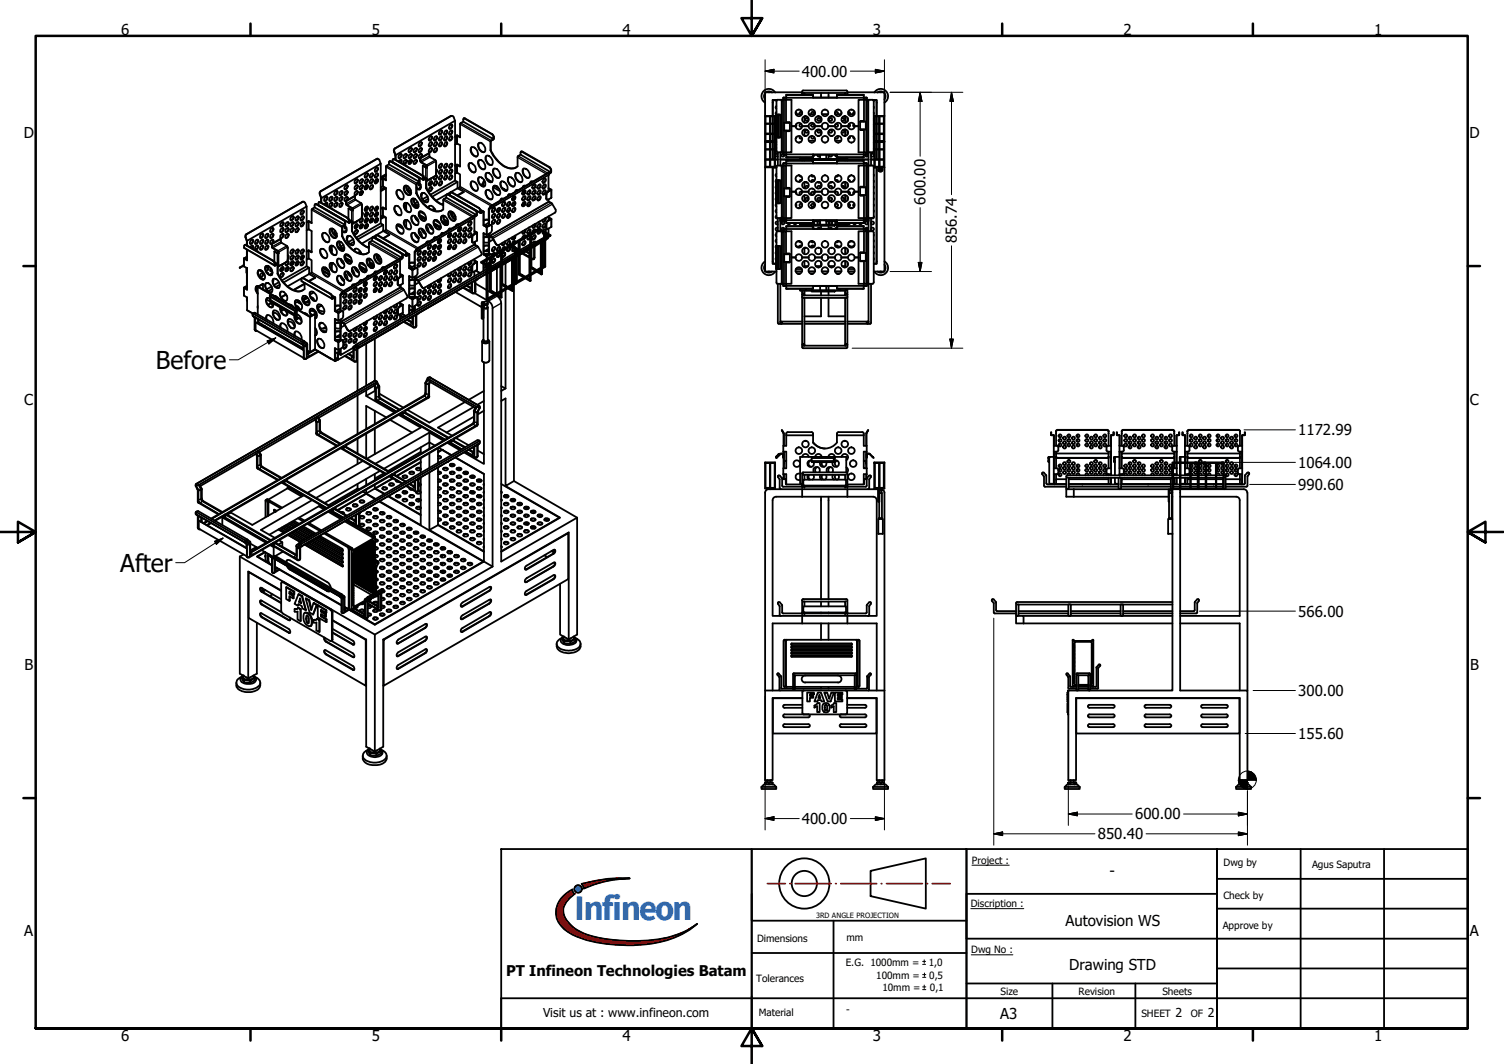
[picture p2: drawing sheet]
<svg xmlns="http://www.w3.org/2000/svg" width="420mm" height="297mm" viewBox="0 0 420 297" stroke-linecap="round" stroke-linejoin="round" font-family="sans-serif">
<defs><g id="words">
<text font-size="10" fill="#1f6ccb" x="160.4" y="257">Infineon</text>
<g font-size="6.9">
<text x="43.6" y="103">Before</text>
<text x="33.6" y="159.7">After</text>
</g>
<g font-size="4.2">
<text x="33.8" y="9.6">6</text>
<text x="103.9" y="9.6">5</text>
<text x="173.9" y="9.6">4</text>
<text x="243.8" y="9.6">3</text>
<text x="313.9" y="9.6">2</text>
<text x="383.9" y="9.6">1</text>
<text x="224" y="21.4">400.00</text>
<text x="6.7" y="38.7">D</text>
<text x="410.5" y="38.7">D</text>
<text x="258.6" y="57.1" transform="rotate(-90 258.6 57.1)">600.00</text>
<text x="267.3" y="67.9" transform="rotate(-90 267.3 67.9)">856.74</text>
<text x="6.8" y="113">C</text>
<text x="410.7" y="113">C</text>
<text x="362.6" y="121.5">1172.99</text>
<text x="362.6" y="130.6">1064.00</text>
<text x="362.6" y="136.8">990.60</text>
<text x="362.6" y="172.1">566.00</text>
<text x="6.9" y="187.2">B</text>
<text x="410.7" y="187.2">B</text>
<text x="362.6" y="194.3">300.00</text>
<text x="362.6" y="206.3">155.60</text>
<text x="224" y="230">400.00</text>
<text x="317.1" y="228.8">600.00</text>
<text x="306.7" y="234.3">850.40</text>
<text x="309.9" y="244.6">-</text>
<text x="6.8" y="261.4">A</text>
<text x="297.6" y="258.6">Autovision WS</text>
<text x="410.7" y="261.4">A</text>
<text x="298.7" y="270.8">Drawing STD</text>
<text x="279.4" y="284.5">A3</text>
<text x="33.8" y="290.5">6</text>
<text x="103.9" y="290.5">5</text>
<text x="173.9" y="290.5">4</text>
<text x="243.8" y="290.5">3</text>
<text x="313.9" y="290.5">2</text>
<text x="383.9" y="290.5">1</text>
</g>
<text font-size="4.1" x="141.4" y="272.5">PT Infineon Technologies Batam</text>
<g font-size="3.4">
<text x="151.7" y="284">Visit us at : www.infineon.com</text>
<text x="328.4" y="283.9">2</text>
<text x="337.4" y="283.9">2</text>
</g>
<g font-size="2.8">
<text x="271.5" y="241.1">Project :</text>
<text x="341.8" y="241.7">Dwg by</text>
<text x="366.5" y="242.4">Agus Saputra</text>
<text x="341.8" y="250.9">Check by</text>
<text x="271.2" y="253.2">Discription :</text>
<text x="211.5" y="263.1">Dimensions</text>
<text x="236.5" y="262.8">mm</text>
<text x="341.6" y="259.3">Approve by</text>
<text x="236.3" y="269.7">E.G. 1000mm =</text>
<text x="259.5" y="269.7">1,0</text>
<text x="271.3" y="266.1">Dwg No :</text>
<text x="211.3" y="274.2">Tolerances</text>
<text x="244.8" y="273.2">100mm =</text>
<text x="259.6" y="273.2">0,5</text>
<text x="246.5" y="276.6">10mm =</text>
<text x="259.8" y="276.6">0,1</text>
<text x="279.5" y="277.7">Size</text>
<text x="301.3" y="277.8">Revision</text>
<text x="324.7" y="277.8">Sheets</text>
<text x="212" y="283.7">Material</text>
<text x="236.4" y="282.9">-</text>
<text x="318.9" y="283.9">SHEET</text>
<text x="332.7" y="283.9">OF</text>
</g>
<text font-size="2" x="228" y="256.3">3RD ANGLE PROJECTION</text>
</g></defs>
<!-- layer: Visible (ANSI) -->
<g fill="none" stroke="#000" stroke-width=".51">
<path d="M117.2 39.9a.41 .41 0 0 1 .7 0 .41 .41 0 0 1-.2 .6l-.1 .1a.36 .36 0 0 1-.5 .3 .36 .36 0 0 1-.1-.6zM117.7 39.7l.1 .4-.2 .4-.6 .3M120 40a.45 .45 0 0 1 .7-.3 .45 .45 0 0 1-.1 .8 .41 .41 0 0 1-.4 .4 .41 .41 0 0 1-.4-.4zM120 38.3a.44 .44 0 0 1 .6-.2 .44 .44 0 0 1 0 .7 .41 .41 0 0 1-.4 .4 .41 .41 0 0 1-.4-.4zM120.5 39.7l.1 .2a.78 .78 0 0 1-.7 .9M120.5 38l.1 .3a.76 .76 0 0 1-.7 .9M121.3 40a.45 .45 0 0 1 .8-.3 .45 .45 0 0 1-.1 .8 .41 .41 0 0 1-.4 .4 .41 .41 0 0 1-.4-.4zM121.5 38.2a.39 .39 0 0 1 .6-.1 .39 .39 0 0 1-.1 .6 .47 .47 0 0 1-.3 .5 .47 .47 0 0 1-.5-.2zM121.9 39.7l.1 .4-.1 .4-.6 .3M121.9 38l.1 .4-.1 .4-.6 .4M122.8 40l.4-.3a.61 .61 0 0 1 .2 .8 .61 .61 0 0 1-.8 .3zM122.8 36.7l.4-.3a.61 .61 0 0 1 .2 .8 .61 .61 0 0 1-.8 .3z"/>
<path d="M122.8 38.3a.39 .39 0 0 1 .6-.2 .39 .39 0 0 1 0 .6 .49 .49 0 0 1-.2 .5 .49 .49 0 0 1-.6-.1zM123.4 39.7l-.1 .8-.6 .3M123.4 36.4l-.1 .8-.6 .3M123.4 38l-.1 .8-.6 .4M124.2 38.3a.42 .42 0 0 1 .7-.1 .42 .42 0 0 1-.1 .6 .4 .4 0 0 1-.6 .4 .4 .4 0 0 1-.1-.7zM124.2 36.8a.4 .4 0 0 1 .6-.4 .4 .4 0 0 1 .1 .7 .5 .5 0 0 1-.3 .5 .5 .5 0 0 1-.6-.2zM124.2 40a.4 .4 0 0 1 .6-.3 .4 .4 0 0 1 .1 .6 .5 .5 0 0 1-.3 .5 .5 .5 0 0 1-.6-.2zM124.8 38v.4a.76 .76 0 0 1-.7 .8M124.8 36.4a.83 .83 0 0 1-.7 1.2M124.8 39.7v.4a.76 .76 0 0 1-.7 .7M125.6 38.3a.44 .44 0 0 1 .7-.2 .44 .44 0 0 1-.1 .7 .41 .41 0 0 1-.4 .4 .41 .41 0 0 1-.4-.4zM125.6 35.1a.45 .45 0 0 1 .7-.3 .45 .45 0 0 1-.1 .8 .41 .41 0 0 1-.4 .4 .41 .41 0 0 1-.4-.4z"/>
<path d="M125.6 36.8a.41 .41 0 0 1 .6-.4 .41 .41 0 0 1 .1 .7 .5 .5 0 0 1-.3 .5 .5 .5 0 0 1-.6-.2zM126.2 38v.3a.76 .76 0 0 1-.7 .9M126.2 34.8v.2a.78 .78 0 0 1-.7 .9M126.2 36.4a.84 .84 0 0 1-.7 1.2M126.2 32.3l-.3 .1M127.1 38.1l.6-.3 .8 .4M127.1 33.7v16.7l-6.8 3.9M129.4 34l-.9 .5v3.8l-.7-.4-.7 .3M129.5 33.1h.4l7.5 4.4 .5 .6v.7l-8.5-4.8zM129.5 33.1l.4-.1 7.6 4.5M133.9 39.9a1.74 1.74 0 0 0 1.4 2.5M137.5 37.5a1.07 1.07 0 0 1 .4 1.3l-.8 .6v2.6"/>
<path d="M137.9 38.8l-.9 .7v2.5M213.7 32.4h2.8v14.3M213.7 39.5h2.8M213.7 26l-.3 1.1 .3 .7M213.9 39.7h2.5v6.8h-2.5zM213.9 32.5h2.5v6.9h-2.5zM213.9 34.6h2.5M213.9 34.5h2.5M213.9 37.5h2.5M213.9 37.3h2.5M213.9 25.8l.7-.3 1.1 .3M214.6 25.8h.3"/>
<path d="M215.1 32.5v2M215.1 34.6v2.7M215.1 37.5v1.9M215.1 39.7v1.9M215.2 32.5v2M215.2 34.6v2.7M215.2 37.5v1.9M215.2 39.7v1.9M215.8 32.5v2M215.8 34.6v2.7M215.8 37.5v1.9M215.8 39.7v1.9"/>
<path d="M215.9 32.5v2M215.9 34.6v2.7M215.9 37.5v1.9M215.9 39.7v1.9M215.9 28.6l-.1 .1M216.6 27.9l-.1 .1M216.6 25.8a2.06 2.06 0 0 0-3.3-.4 2.06 2.06 0 0 0 .4 3.3M216.8 32h1.1v6.4h-1.1zM216.8 34.7v.6M216.8 38l-.1 .4 .2 .3M216.8 36.4v.6M216.8 33.1v.6"/>
<path d="M216.9 31.3l-.2 .3 .1 .4M216.9 39.6l-.2 .4 .2 .4M216.9 29.6l-.2 .4 .2 .4M216.9 38.4v3.9l.2 .2h1.5M216.9 32l.1 6.4zM217 32.2h.5M217 28h-1.1v4.4M217 27.9h-1.2v4.5M217.1 32l-.1 .2M217.5 32.1l-.1 .1M217.5 32v6.4M218.6 27.9l-.2 .2v14.2l.2 .2"/>
<path d="M218.6 27.9h.4v14.6M218.6 27.9h-1.5l-.2 .2v3.9M218.9 27.2h.7M218.9 27.2l-.1 .7M219 27.3l-.1 .6M219 27.9h.6v6.4M219 27.3h.6M219 34.3h1.5M219.1 34.3l-.1 2.1M219.1 36.4h1.4M219.6 27.9h1.5v14.6h-2.5M219.6 36.4v6.1"/>
<path d="M219.6 26.5h7.5M219.6 27.3v.6M219.6 26.5v.8M219.8 36.6h.1M219.8 36.6h.7M220.5 34.1l.2 .2M220.5 34.1l-.7 .1 .8 .1M220.5 34.3v2.1M220.6 36.5l-.2 .1M220.7 36.5l-.2 .1M221.1 35.2h1.1M222.2 35.2a.92 .92 0 0 0 1 .9 .92 .92 0 0 0 .9-.9"/>
<path d="M222.2 35.2a.92 .92 0 0 1 1-.9 .92 .92 0 0 1 .9 .9M222.3 31.3l.1 .6M222.3 31.9h1.7M222.4 34.7l.1 .4-.2 .3M222.5 38.2l-.2 .5M223.5 38a.41 .41 0 0 0-.1 .6 .41 .41 0 0 0 .6 0M223.8 39.6l-.4 .2M223.8 34.6a.41 .41 0 0 0-.4 .5 .41 .41 0 0 0 .7 .2M224.1 31.4l-.6-.1-.1 .6M224.1 25.8h-10.4v50h3.2M224.1 35.2h1.8M224.1 26.2l.3 .3"/>
<path d="M224.3 25.3h12.1l.3 .1v1.1M224.4 25.3l-.3 .1v1.1M224.4 25.9h11.9M224.7 26v.5M224.7 32.5v1.8M224.7 36.2v1.7M224.7 32.6h.7M224.7 26.2l-.3 .3M225.4 36.2a.41 .41 0 0 0-.4 .4 .41 .41 0 0 0 .4 .5 .41 .41 0 0 0 .4-.4M225.9 35.2a.92 .92 0 0 0 .9 .9 .92 .92 0 0 0 .9-.9M225.9 35.2a.92 .92 0 0 1 .9-.9 .92 .92 0 0 1 .9 .9M225.9 31.9h1.7"/>
<path d="M226 39.3h1.6M226.7 31.9a.41 .41 0 0 1 .3-.7 .41 .41 0 0 1 .4 .7M226.8 37.9a.41 .41 0 0 0-.1 .6 .41 .41 0 0 0 .5 .2 .41 .41 0 0 0 .2-.5M227.1 27.3h14.9l.1 .6M227.1 26.5v.8h-7.5M227.1 27.2h6.7M227.7 35.2h1.9M228.3 32.6h.7M228.9 37.9h-.3M229.4 26v1.2M229.4 32.8v1.2M229.4 36.4v1.2"/>
<path d="M229.6 35.2a.92 .92 0 0 0 .9 .9 .92 .92 0 0 0 .9-.9M229.6 35.2a.92 .92 0 0 1 .9-.9 .92 .92 0 0 1 .9 .9M229.6 31.9h1.7M231.4 35.2h1.8M231.5 26v1.2M231.5 33.1v.6M231.5 36.8v.6M231.9 32.6h.8M232 37.9h.3M233.2 35.2a.92 .92 0 0 0 1 .9 .92 .92 0 0 0 .9-.9M233.2 35.2a.92 .92 0 0 1 1-.9 .92 .92 0 0 1 .9 .9M233.3 31.9h1.7"/>
<path d="M233.4 31.9a.41 .41 0 0 1 .3-.7 .41 .41 0 0 1 .4 .7M233.4 39.3h1.5M233.8 26.5h7.5zM233.8 26.5v.8M233.9 38a.41 .41 0 0 1 .1 .6 .41 .41 0 0 1-.7-.2M235 34.9l.1 .4M235.1 35.2h1.8M235.1 31.4v.4M235.2 33a.41 .41 0 0 1 .5 .1 .41 .41 0 0 1 0 .6 .41 .41 0 0 1-.6-.1M235.5 36.3a.41 .41 0 0 1 .3 .6 .41 .41 0 0 1-.7 0M235.6 32.6h.5M236.1 26.2l.3 .3 .3-.3"/>
<path d="M236.1 26v.5M236.1 32.4v1.9M236.1 36.1v1.9M236.7 32.9v1M236.7 36.5v1.1M236.7 25.8h10.4v50h-3M236.7 36.9l.2 .1M236.7 33.6l.2 .1M236.8 33l-.1 .1M236.9 35.2a.92 .92 0 0 0 .9 .9 .92 .92 0 0 0 1-.9M236.9 35.2a.92 .92 0 0 1 .9-.9 .92 .92 0 0 1 1 .9M237 31.2l.4 .2v.5"/>
<path d="M237 31.9h1.7M237.2 34.6a.41 .41 0 0 1 .3 .5 .41 .41 0 0 1-.6 .3M237.4 38v.6l-.5 .1M238.4 38.1v.4l.3 .2M238.5 34.6l-.2 .5 .4 .3M238.7 31.2l-.3 .3v.4M238.8 35.2h1M240.3 36.1l.1 .2M240.4 36.1l.8 .1-.8 .1M240.4 33.8l.8 .1-.8 .1M240.4 34v2.1M240.4 34h1.5"/>
<path d="M240.4 36.1h1.6M240.4 33.8l-.1 .2M241.3 27.2l.9 .1M241.3 26.5v1.4M241.4 36.1v6.4h.6M241.4 27.9v6.1M242 27.9v14.6h.3M242 34l-.1 2.1M242.1 27.3v.6M242.3 27.9l.2 .2v14.2l-.2 .2M242.3 27.9h-2.5v14.6h1.6M242.3 27.9h1.5l.3 .3v14l-.3 .3h-1.5"/>
<path d="M242.4 27.9l.2 .1v14.4l-.2 .1M243.9 27.9h1v4.5M244 28h.9v4.4M244.1 31.4v.5M244.1 34.8v.4M244.1 39.8v.5M244.1 38.1v.4M244.1 36.4v.5M244.1 33.1v.5M244.1 29.8v.4M244.2 39.5h2.9M244.3 27.9v.1"/>
<path d="M244.3 25.8a2.06 2.06 0 0 1 3.2-.4 2.06 2.06 0 0 1-.4 3.3M244.4 39.7h2.5v6.8h-2.5zM244.4 32.5h2.5v6.9h-2.5zM244.4 34.6h2.5M244.4 34.5h2.5M244.4 37.5h2.5M244.4 37.3h2.5M244.9 32.5v2M244.9 34.6v2.7M244.9 37.5v1.9M244.9 39.7v1.9M244.9 28.6l.1 .1"/>
<path d="M245.1 25.8l.7-.3 1.1 .3M245.6 32.5v2M245.6 34.6v2.7M245.6 37.5v1.9M245.6 39.7v1.9M245.7 32.5v2M245.7 34.6v2.7M245.7 37.5v1.9M245.7 39.7v1.9M245.8 25.8h.3M247.1 26l.3 .7-.3 1.1M247.1 32.4h-2.9v14.3"/>
<path d="M84.1 59a.4 .4 0 0 1 .6-.3 .4 .4 0 0 1 .1 .7 .48 .48 0 0 1-.3 .5 .48 .48 0 0 1-.6-.2zM84.7 58.7l.1 .4a.76 .76 0 0 1-.8 .8M84.7 56.3l-.2 .1M85.7 57.6v16.7l-7 4M87.9 57.9l-.8 .6v3.8l-.9-.6-.5 .3M88 57h.5l7.8 4.6 .2 .4-.1 .9-.8 .5v2.5M88 57l8 4.5 .4 .6v.7l-8.5-4.9zM89.1 56.4h.3l7.6 4.4 .5 .5v.9l.9-.4v2.6M89.7 53.4l-.4 .7 .5 1.2v1.3M90.6 57.1a.43 .43 0 0 1 .5-.6 .43 .43 0 0 1 .3 .6l-.1 .4M90.7 55.2a.4 .4 0 0 1 .6-.3 .4 .4 0 0 1 .1 .6 .48 .48 0 0 1-.3 .6 .48 .48 0 0 1-.5-.2zM91.3 56.6l.1 .5-.2 .3"/>
<path d="M91.3 54.9l.1 .4a.76 .76 0 0 1-.8 .8M92.1 55.2a.45 .45 0 0 1 .8-.2 .45 .45 0 0 1-.1 .7 .41 .41 0 0 1-.4 .4 .41 .41 0 0 1-.5-.4zM92.1 56.9a.45 .45 0 0 1 .8-.3 .45 .45 0 0 1-.1 .8 .41 .41 0 0 1-.5 .4 .41 .41 0 0 1-.4-.5zM92.6 58.2l.3 .1M92.7 54.9l.1 .2a.78 .78 0 0 1-.7 1M92.7 58.2l.1 .1M92.7 56.6a.84 .84 0 0 1-.6 1.1M93.5 55.2a.45 .45 0 0 1 .8-.2 .45 .45 0 0 1-.1 .7 .41 .41 0 0 1-.4 .4 .41 .41 0 0 1-.5-.4zM93.5 56.9a.45 .45 0 0 1 .8-.3 .45 .45 0 0 1-.1 .8 .41 .41 0 0 1-.5 .4 .41 .41 0 0 1-.4-.5zM93.8 53.3h.1a.64 .64 0 0 1 .4 .7 .64 .64 0 0 1-.8 .5 .7 .7 0 0 1 .3-1.2zM94.1 54.9l.1 .4-.2 .4-.5 .4M94.1 56.6a.84 .84 0 0 1-.6 1.1"/>
<path d="M94.1 53.3a.84 .84 0 0 1-.6 1.1M94.9 57a.45 .45 0 0 1 .3-.4 .45 .45 0 0 1 .5 .2v.3a.51 .51 0 0 1-.3 .6 .51 .51 0 0 1-.6-.2zM95 53.6a.39 .39 0 0 1 .6-.3 .39 .39 0 0 1 0 .7 .49 .49 0 0 1-.3 .4 .49 .49 0 0 1-.5-.1zM95 55.2l.4-.3a.61 .61 0 0 1 .2 .8 .61 .61 0 0 1-.8 .3zM95.6 53.3l-.2 .8-.5 .4M95.6 56.6l-.2 .8-.5 .3M95.6 54.9l-.2 .8-.5 .4M96.4 55.2a.4 .4 0 0 1 .6-.3 .4 .4 0 0 1 .1 .6 .48 .48 0 0 1-.3 .6 .48 .48 0 0 1-.6-.2zM96.4 53.6a.42 .42 0 0 1 .7-.2 .42 .42 0 0 1-.1 .7 .4 .4 0 0 1-.6 .4 .4 .4 0 0 1-.1-.7zM96.6 51.7a.36 .36 0 0 1 .6 .1 .36 .36 0 0 1-.1 .5 .5 .5 0 0 1-.3 .5 .5 .5 0 0 1-.6-.2zM96.6 56.1l2.5-1.4 .2 1 1.7 1v.6v-.2M97 51.7a.83 .83 0 0 1-.7 1.1"/>
<path d="M97 54.9v.4a.76 .76 0 0 1-.7 .8M97 53.3v.7l-.7 .5M97.3 58.2l1 .6 .3-.1M98.5 58.7l-1.2-.5v2.9M98.5 58.7l-.2-.5-1.5-.9-.2-1.2 .3 1.1 1.5 .9 .2 .6M98.5 58.7h.1M99.2 54.7l-2.4 1.4M99.3 53.5a.39 .39 0 0 1 .6-.1 .39 .39 0 0 1 0 .6 .49 .49 0 0 1-.3 .4 .49 .49 0 0 1-.5-.1zM99.4 51.7a.36 .36 0 0 1 .5 .1 .36 .36 0 0 1 0 .5 .46 .46 0 0 1-.3 .5 .46 .46 0 0 1-.5-.2v-.5zM99.4 50.1l.2-.1a.63 .63 0 0 1 .3 .8 .63 .63 0 0 1-.6 .4 .72 .72 0 0 1 .1-1.1zM99.8 53.3l.1 .3-.2 .5-.6 .4M99.8 51.7a.84 .84 0 0 1-.7 1.1"/>
<path d="M99.8 50l.1 .4-.2 .4-.6 .4M100.5 53.8l.6 .3M100.6 53.6a.39 .39 0 0 1 .6-.3 .39 .39 0 0 1 .1 .7 .47 .47 0 0 1-.4 .5 .47 .47 0 0 1-.5-.3 .47 .47 0 0 1 .2-.6zM100.6 53.6l.6 .4M100.8 53.5l.5 .3M100.9 51.7h.1a.5 .5 0 0 1 .4 .4 .5 .5 0 0 1-.2 .5 .42 .42 0 0 1-.7 .2 .42 .42 0 0 1 0-.7zM100.9 50.1l.1-.1a.5 .5 0 0 1 .4 .5 .5 .5 0 0 1-.2 .5 .42 .42 0 0 1-.7 .1 .42 .42 0 0 1 0-.6zM101 52.6l-.4 .2M101.2 59.3a.55 .55 0 0 1 0 .9M101.2 57.2l-.2 3.8-2.4 1.5M101.2 59.3v.8M101.2 51.7l.1 .3a.76 .76 0 0 1-.8 .8"/>
<path d="M101.2 50l.1 .4a.76 .76 0 0 1-.8 .8M101.2 53.3v.7l-.7 .5M101.9 52.5l.5-.3v.4M102 59.6a.44 .44 0 0 1 .8-.2 .44 .44 0 0 1-.2 .7 .39 .39 0 0 1-.5 .4 .39 .39 0 0 1-.2-.6zM102 58a.42 .42 0 0 1 .7-.2 .42 .42 0 0 1-.1 .7 .4 .4 0 0 1-.6 .3 .4 .4 0 0 1 0-.6zM102.2 48.6a.37 .37 0 0 1 .5-.2 .37 .37 0 0 1 0 .6 .5 .5 0 0 1-.3 .5 .5 .5 0 0 1-.5-.2zM102.2 52.3v.5M102.2 57.8v.9M102.2 59.4v1M102.3 51.7a.36 .36 0 0 1 .5 .1 .36 .36 0 0 1-.1 .5 .5 .5 0 0 1-.3 .5 .5 .5 0 0 1-.5-.2zM102.3 50.1l.1-.1a.64 .64 0 0 1 .4 .8 .64 .64 0 0 1-.8 .4 .7 .7 0 0 1 .3-1.1zM102.4 57.7v.9"/>
<path d="M102.4 59.3v.9M102.6 51.7l-.6 .2M102.6 59.9v-.6l.1 .4a.76 .76 0 0 1-.8 .7M102.6 51.7a.83 .83 0 0 1-.7 1.1M102.6 48.4a.83 .83 0 0 1-.7 1.1M102.6 50l.1 .4a.76 .76 0 0 1-.8 .8M102.6 57.6l.1 .4a.76 .76 0 0 1-.8 .8M102.6 57.7v.6M102.7 52.1l-.1 .1M102.7 51.8l-.8 .4M103.4 59.6a.45 .45 0 0 1 .8-.2 .45 .45 0 0 1-.1 .7 .41 .41 0 0 1-.4 .4 .41 .41 0 0 1-.4-.4zM103.4 58a.44 .44 0 0 1 .7-.3 .44 .44 0 0 1 0 .8 .41 .41 0 0 1-.4 .4 .41 .41 0 0 1-.4-.4z"/>
<path d="M103.6 48.6a.39 .39 0 0 1 .5-.1 .39 .39 0 0 1 0 .6 .47 .47 0 0 1-.3 .5 .47 .47 0 0 1-.5-.3zM103.7 50.1l.1-.1a.64 .64 0 0 1 .4 .8 .64 .64 0 0 1-.8 .4 .7 .7 0 0 1 .3-1.1zM103.7 51.7a.36 .36 0 0 1 .5 .1 .36 .36 0 0 1-.1 .5 .5 .5 0 0 1-.3 .5 .5 .5 0 0 1-.5-.2zM104 59.3l.1 .2a.87 .87 0 0 1-.7 .9M104 50l.1 .2a.87 .87 0 0 1-.7 1l.5-.3M104 48.4l.1 .4-.2 .4-.5 .3M104 51.7a.84 .84 0 0 1-.6 1.1M104 57.6l.1 .4-.2 .5-.5 .3M104.9 50.3l.5-.3 .1 .2-.2 .6-.5 .4M105 57.8a.39 .39 0 0 1 .5 0 .39 .39 0 0 1 0 .5 .44 .44 0 0 1-.3 .5 .44 .44 0 0 1-.5-.2zM105 46.9a.39 .39 0 0 1 .5-.1 .39 .39 0 0 1 0 .6 .49 .49 0 0 1-.2 .5 .49 .49 0 0 1-.6-.1zM105 48.6a.39 .39 0 0 1 .5-.1 .39 .39 0 0 1 0 .6 .44 .44 0 0 1-.3 .5 .44 .44 0 0 1-.5-.3z"/>
<path d="M105 59.5a.37 .37 0 0 1 .5-.2 .37 .37 0 0 1 0 .6 .46 .46 0 0 1-.3 .5 .46 .46 0 0 1-.5-.2zM105.1 50.1l.1-.1a.63 .63 0 0 1 .4 .8 .63 .63 0 0 1-.7 .4 .72 .72 0 0 1 .2-1.1zM105.3 44.4l.6 .2 .5 1.1-16.6 9.6M105.3 44.4l-15.8 9-.2 .8 .4 1v1.3M105.3 57.7v.9M105.3 59.3v.4M105.4 57.6l.1 .4-.2 .5-.5 .3M105.4 46.8a.84 .84 0 0 1-.6 1.1M105.4 48.4l.1 .4-.2 .4-.5 .3M105.4 59.3l.1 .4-.2 .4-.5 .3M105.5 44.3l-.3 .1M105.5 50.4v.3"/>
<path d="M105.5 57.7v.6M105.5 59.3v.4M105.5 59.6l-.8 .5M105.5 50.2l-.8 .5M105.5 50.4l-.8 .4M106.4 52.3l.7-.2 .7 .4v6l-.7-.5-.7 .3M106.4 50l.7-.2 .7 .4M106.4 58.2l.6-.3 .8 .5M106.4 45.7v16.6l-6.9 4M107.4 52.3l-1 .6M107.6 52.4l-1.2 .7M107.8 58.3h-.1"/>
<path d="M107.8 48.6l-1.4 .9M107.8 52.6l-1.4 .8M107.8 49.1l-1.4 .8M107.8 48.9l-1.4 .8M108.6 45.9l-.8 .5v3.9l-.7-.4-.7 .3M108.7 45.1h.4l7.7 4.4 .3 .5 .1 .8-8.6-4.9zM108.8 45.1h.4l9 5.1M109.7 45.3v-.7l.3-.2 7.7 4.5a1.15 1.15 0 0 1 .5 1.3l.8-.4v2.7M109.8 44.4h.4l7.7 4.5 .3 .6v.7l.9-.4v2.6M110.4 41.5l-.3 .6 .5 1.2v1.3M110.4 57.5a1.66 1.66 0 0 1 1.4 2.6 1.75 1.75 0 0 1-1.4-2.6zM110.4 59l.2 .2"/>
<path d="M110.4 45.7v.1M110.5 57.5a1.78 1.78 0 0 0 1.5 2.6M110.6 43.3l16.5-9.6-.4-1.1-.7-.2-15.8 9.1-.2 .8a3 3 0 0 1 .4 2.3M110.6 45.8h.1M110.8 53.3a1.08 1.08 0 0 1 1.2-.1 1.08 1.08 0 0 1 .6 1 .85 .85 0 0 1 .2 1 .85 .85 0 0 1-1 .4 2.31 2.31 0 0 1-1-2.3zM111.1 53.1a1.78 1.78 0 0 0 1.4 2.5M111.4 45.1a.43 .43 0 0 1 .3-.5 .43 .43 0 0 1 .5 .3l-.2 .6M111.6 43.1a.39 .39 0 0 1 .5-.1 .39 .39 0 0 1 0 .6 .49 .49 0 0 1-.2 .5 .49 .49 0 0 1-.6-.1zM112 44.6l.1 .3-.1 .5M112 43a.84 .84 0 0 1-.6 1.1M112.9 57l.6 1.1M113 56.8a1.55 1.55 0 0 1 1.9 1.7 .77 .77 0 0 1-.7 .8 .77 .77 0 0 1-.9-.6 1.74 1.74 0 0 1-.3-1.9z"/>
<path d="M113 56.8l.5 1.1M113 43.1a.37 .37 0 0 1 .6 0 .37 .37 0 0 1-.1 .5 .44 .44 0 0 1-.3 .5 .44 .44 0 0 1-.5-.2zM113 44.8a.33 .33 0 0 1 .5-.2 .33 .33 0 0 1 .1 .5 .6 .6 0 0 1-.9 .5v-.4zM113.1 51.9a1.75 1.75 0 0 1 1.8 2 .8 .8 0 0 1-.8 .6 .8 .8 0 0 1-.8-.5 1.49 1.49 0 0 1-.2-2.1zM113.2 56.6a1.68 1.68 0 0 0 1.4 2.6M113.2 51.9a1.72 1.72 0 0 0 1.4 2.5M113.3 46.2l.3 .2M113.3 45.5l-.5 .2M113.5 51.8v.2a1.86 1.86 0 0 0 1.3 2l-.6-.4a1.97 1.97 0 0 1-.6-1.7M113.5 43a.83 .83 0 0 1-.7 1.1M113.5 46.2v.1M113.5 44.6v.3a.76 .76 0 0 1-.7 .8"/>
<path d="M113.5 56.6v2.1M113.5 52.3l.1 .3M114.3 44.9a.42 .42 0 0 1 .7-.2 .42 .42 0 0 1-.1 .7 .4 .4 0 0 1-.6 .4 .4 .4 0 0 1-.1-.7zM114.3 41.6a.42 .42 0 0 1 .7-.2 .42 .42 0 0 1-.1 .7 .4 .4 0 0 1-.6 .4 .4 .4 0 0 1-.1-.7zM114.4 52.4a.49 .49 0 0 0-.3 .6 .49 .49 0 0 0 .4 .4l.2-.2M114.4 43.1a.4 .4 0 0 1 .7 0 .4 .4 0 0 1-.2 .6 .42 .42 0 0 1-.6 .5 .42 .42 0 0 1-.1-.8zM114.7 53.1l-.5 .3M114.8 44.6l-.5 .3M114.9 43a.83 .83 0 0 1-.7 1.1M114.9 44.6v.3a.76 .76 0 0 1-.7 .8M114.9 41.3v.3a.76 .76 0 0 1-.7 .8M114.9 53.8l-.3 .1"/>
<path d="M114.9 55.7a1.19 1.19 0 0 1 1.9 .9 1.04 1.04 0 0 1-.4 1.5 1.98 1.98 0 0 1-1.5-2.4zM114.9 44.9l-.8 .6M114.9 44.8l-.7 .4M115 55.9v.5M115.2 55.4a1.74 1.74 0 0 0 1.4 2.6M115.2 57l1.6 .9M115.3 57.1l1.4 .9M115.6 55.4a2.05 2.05 0 0 0 1.3 2.3M115.6 55.4a2.34 2.34 0 0 0 1.3 2.2M115.7 41.6a.45 .45 0 0 1 .7-.2 .45 .45 0 0 1-.1 .7 .41 .41 0 0 1-.4 .4 .41 .41 0 0 1-.4-.4zM115.7 44.9a.44 .44 0 0 1 .7-.2 .44 .44 0 0 1-.1 .7 .41 .41 0 0 1-.4 .4 .41 .41 0 0 1-.4-.4zM115.8 43.1a.39 .39 0 0 1 .6-.1 .39 .39 0 0 1 0 .6 .47 .47 0 0 1-.3 .5 .47 .47 0 0 1-.6-.2z"/>
<path d="M116.3 54a7.8 7.8 0 0 0 5.9 5l1.1-.1 .5-.4v-2.7l.9-.6M116.3 41.3a.84 .84 0 0 1-.7 1.2M116.3 44.6l.1 .3-.2 .5-.6 .3M116.3 43a.84 .84 0 0 1-.7 1.1l.5-.2M116.4 53.9a8.2 8.2 0 0 0 5.8 5.1l1.2-.3M116.4 52.5l.6 .4 .3-.1M116.4 52.3l.1 .3M116.4 53.9l-.1 .1M116.6 56.4l-.6 .4M116.8 49.4v.1a1.1 1.1 0 0 1 .4 1.3l-.8 .6v2.5M116.9 57.1l-.4 .3M117 51.3v.3"/>
<path d="M117 59.4v.5l2 1.1M117 60l2 1.1M117.1 50.9a1.19 1.19 0 0 1 0 2l-.7-.3M117.2 50.8l-.9 .6v2.6M117.2 50.9a.43 .43 0 0 0-.3 .5 .43 .43 0 0 0 .5 .3h.1M117.2 43.1a.39 .39 0 0 1 .6-.1 .39 .39 0 0 1 0 .6 .49 .49 0 0 1-.3 .5 .49 .49 0 0 1-.5-.1zM117.2 41.5a.37 .37 0 0 1 .6-.1 .37 .37 0 0 1 0 .6 .46 .46 0 0 1-.3 .4 .46 .46 0 0 1-.5-.1zM117.3 59a1.66 1.66 0 0 1 1.3 2.6 1.73 1.73 0 0 1-1.3-2.6zM117.4 44.1l.1 1 1.8 1.2-1.8-1.1zM117.4 44.1l2.5-1.4 .2 1.1 1.5 .9 .2 .6v-.2M117.4 52.2v.6h-.2M117.4 51.4v.2"/>
<path d="M117.5 51.5l-.5 .2M117.6 52.2l-.6 .6M117.7 43a.84 .84 0 0 1-.7 1.1M117.7 41.3a.84 .84 0 0 1-.7 1.2M117.8 54a1.65 1.65 0 0 1 1.6 2.4 1.43 1.43 0 0 1-1.7-1.4l-.1-.7zM117.8 54.1l-.1 .4M117.9 54l-.2 .7M117.9 53.9a1.78 1.78 0 0 0 1.5 2.5M118.1 46.3l.8 .5h.4M118.2 49.3l.9 .5M118.7 59.9l-1.4-.9a1.78 1.78 0 0 0 1.4 2.6M119 52.5a9.1 9.1 0 0 0 4.8 4.8"/>
<path d="M119.1 52.4a9.5 9.5 0 0 0 4.7 4.8M119.1 50.1l.2-.1v.5h-.2M119.1 52.4l-.1 .1M119.3 50.3h-.2M119.3 46.3v.5M119.3 46.8l-1.2-.5v2.8M119.4 54.8l-1.4 .8M119.6 55.5l-1.1 .7M119.7 58a.7 .7 0 0 1 .6-.6 .7 .7 0 0 1 .7 .4l.7 1.1M120 41.6a.45 .45 0 0 1 .7-.2 .45 .45 0 0 1-.1 .7 .41 .41 0 0 1-.5 .4 .41 .41 0 0 1-.3-.4zM120 42.8l-2.5 1.4M120 57.5l-.2 .6"/>
<path d="M120 52.5l.5-.3 .1 .4M120.1 52.4a.39 .39 0 0 1 .6-.1 .39 .39 0 0 1-.1 .6 .5 .5 0 0 1-.3 .5 .5 .5 0 0 1-.5-.2zM120.2 50.7l.1-.1a.64 .64 0 0 1 .4 .8 .64 .64 0 0 1-.7 .4 .7 .7 0 0 1 .2-1.1zM120.4 49.8l-.5 .3M120.5 50.9l-.7 .5M120.5 50.6a.84 .84 0 0 1-.6 1.1M120.5 41.3a.84 .84 0 0 1-.6 1.2M120.5 52.2a.84 .84 0 0 1-.6 1.2M120.6 50.9l-.1 .1M120.6 49.7l-.2 .3-.5 .2M120.7 58.6l.6-.4-.5 .5M121.2 51.2l.3 .5"/>
<path d="M121.2 58.4l.4 .2M121.3 41.6a.45 .45 0 0 1 .8-.2 .45 .45 0 0 1-.1 .7 .41 .41 0 0 1-.5 .4 .41 .41 0 0 1-.3-.4zM121.6 50.7l.1-.1a.64 .64 0 0 1 .4 .8 .64 .64 0 0 1-.8 .4 .7 .7 0 0 1 .3-1.1zM121.8 48.9a.61 .61 0 0 1 .2 .8 .61 .61 0 0 1-.8 .3l.2-.7M121.8 48.9l-2.5 1.6M121.9 47.3a.62 .62 0 0 1 0 1M121.9 45.3l-.1 3.6M121.9 50.6a.84 .84 0 0 1-.6 1.1M121.9 47.4l.1 .3-.1 .4M121.9 41.3a.84 .84 0 0 1-.6 1.2M121.9 48.9l.1 .4-.1 .5-.6 .3M122.9 47.5a.37 .37 0 0 1 .6-.1 .37 .37 0 0 1-.1 .6 .49 .49 0 0 1-.2 .5 .49 .49 0 0 1-.6-.1z"/>
<path d="M123.1 50.7l.1-.1a.61 .61 0 0 1 .2 .8 .61 .61 0 0 1-.8 .3l.1-.7zM123.1 45.8l.1-.1a.61 .61 0 0 1 .2 .8 .61 .61 0 0 1-.8 .3l.1-.6zM123.1 49l.1-.1a.61 .61 0 0 1 .2 .8 .61 .61 0 0 1-.8 .3v-.4zM123.4 50.6l-.1 .8-.6 .3M123.4 47.4l-.1 .7-.6 .4M123.4 45.7l-.1 .8-.6 .3M123.4 48.9l-.1 .9-.6 .3M123.4 57l.4-.2-.2 .3M124.3 47.5a.38 .38 0 0 1 .6-.1 .38 .38 0 0 1 0 .6 .47 .47 0 0 1-.3 .5 .47 .47 0 0 1-.6-.3zM124.3 45.9l.2-.1a.36 .36 0 0 1 .5 0 .36 .36 0 0 1-.1 .5 .5 .5 0 0 1-.3 .5 .5 .5 0 0 1-.6-.1zM124.5 49l.1-.1a.6 .6 0 0 1 .3 .8 .6 .6 0 0 1-.8 .3v-.4zM124.7 54.4l.5-.1 7.6 4.5 .4 .6v.7l-8.5-4.9z"/>
<path d="M124.8 54.3h.4l7.7 4.4 .3 .6v.8l-.4 .3M124.8 47.4v.6l-.7 .5M124.8 45.7a.83 .83 0 0 1-.7 1.1M124.8 48.9v.4a.76 .76 0 0 1-.7 .8M125.5 59a1.66 1.66 0 0 1 1.4 2.6 1.72 1.72 0 0 1-1.4-2.6zM125.6 59a1.72 1.72 0 0 0 1.5 2.6M125.7 45.9a.37 .37 0 0 1 .6-.2 .37 .37 0 0 1 0 .6 .5 .5 0 0 1-.3 .5 .5 .5 0 0 1-.6-.1zM125.7 47.5a.39 .39 0 0 1 .6-.1 .39 .39 0 0 1 0 .6 .47 .47 0 0 1-.3 .5 .47 .47 0 0 1-.6-.3zM125.9 53.7h.4l7.5 4.3 .4 .5 .1 .9 .8-.4v3.9h1.4M125.9 49a.43 .43 0 0 1 .5 .2 .43 .43 0 0 1-.2 .6 .41 .41 0 0 1-.4 .4 .41 .41 0 0 1-.4-.4zM125.9 59v.2a1.97 1.97 0 0 0 1.4 2.1M126 59a2.13 2.13 0 0 0 1.3 2.2"/>
<path d="M126.2 48.9v.3a.76 .76 0 0 1-.7 .9M126.2 45.7a.84 .84 0 0 1-.7 1.1M126.2 47.4v.1a.85 .85 0 0 1-.7 1M126.4 59.5h.1M126.5 59.3a.68 .68 0 0 0-.2 .8 .68 .68 0 0 0 .7 .4l.3 .1M126.6 59.4l-.4 .4M126.7 59.5l-.5 .2M127.1 48.5l.7-.3 .7 .5v3.5l-.5 .4M127.1 40.4l.6-.3 .8 .4v6l-.7-.4-.7 .2M127.1 46.2l.7-.2 .7 .4M127.1 50.4l.7 .4-7.1 4.1M127.8 54.5l1.7-1-1.7 1.1"/>
<path d="M127.8 50.8v1.8l-6 3.4M127.8 52.6l1.7 .9M130.9 45.8a.93 .93 0 0 1 1.6 .4 1.2 1.2 0 0 1-.1 2 1.98 1.98 0 0 1-1.5-2.4zM131.2 45.5a1.78 1.78 0 0 0 1.5 2.6M131.8 41.1a1.74 1.74 0 0 1 1.5 2.5 1.64 1.64 0 0 1-1.6-.8 1.64 1.64 0 0 1 .1-1.7zM131.8 50.7a1.66 1.66 0 0 1 1.4 2.6 1.72 1.72 0 0 1-1.4-2.6zM131.8 41.1a1.72 1.72 0 0 0 1.5 2.5M131.8 50.7a1.72 1.72 0 0 0 1.5 2.5M133.6 40.1a.99 .99 0 0 1 1-.2 .99 .99 0 0 1 .7 .9 1.07 1.07 0 0 1-.2 1.7 1.98 1.98 0 0 1-1.5-2.4zM133.7 49.6a1.53 1.53 0 0 1 1.9 1.7 .68 .68 0 0 1-.5 .8 .68 .68 0 0 1-.8-.4 1.79 1.79 0 0 1-.6-2.1zM133.7 44.8a1.16 1.16 0 0 1 1.7 1 .85 .85 0 0 1 .3 .9 .85 .85 0 0 1-.8 .6 1.95 1.95 0 0 1-1.2-2.5zM133.9 49.5a1.78 1.78 0 0 0 1.4 2.5"/>
<path d="M133.9 44.7a1.78 1.78 0 0 0 1.4 2.5M134.2 58.5l.9 .5M134.2 59.5l-8.5-4.9 .1-.8h.4l7.5 4.3 .4 .5 .1 .9 .9-.4v3.8M134.7 51.4v.5M135.3 50.3l-.6 1.1M135.7 48.5a.99 .99 0 0 1 1-.2 .99 .99 0 0 1 .7 .8 .94 .94 0 0 1 .3 1.1 .94 .94 0 0 1-.8 .6 2.09 2.09 0 0 1-1.2-2.3zM135.7 53.3a1.08 1.08 0 0 1 1.2-.1 1.08 1.08 0 0 1 .6 1 .85 .85 0 0 1 .2 1 .85 .85 0 0 1-1 .4 2.31 2.31 0 0 1-1-2.3zM135.7 43.7a1 1 0 0 1 1.7 .6 .99 .99 0 0 1 .3 1 .99 .99 0 0 1-.8 .8 2.2 2.2 0 0 1-1.2-2.4zM135.8 53.3v.9M136 48.2a1.74 1.74 0 0 0 1.4 2.6l-1.3-.8M136 53.1a1.78 1.78 0 0 0 1.4 2.5M136 43.5a1.78 1.78 0 0 0 1.4 2.5"/>
<path d="M136 50h.1M137 42a8.3 8.3 0 0 0 5.6 5h1.1l.9-.5v-2.8l.8-.5M137 42h.1M137.1 42a8.2 8.2 0 0 0 5.8 5l1.3-.3M137.5 58.4a.41 .41 0 0 1 .5-.4 .41 .41 0 0 1 .4 .4 .75 .75 0 0 1-.9 .8zM137.8 52.2l1.9 1.2M137.9 52a1.1 1.1 0 0 1 1.5 .7 1.28 1.28 0 0 1 0 1.8 1.8 1.8 0 0 1-1.5-2.5zM137.9 47.2a1.65 1.65 0 0 1 1.6 2.4 1.43 1.43 0 0 1-1.8-1.4zM137.9 59.7a.46 .46 0 0 1 .5 .3 .46 .46 0 0 1-.3 .6 .39 .39 0 0 1-.6 .2 .39 .39 0 0 1 0-.6zM138 51.9a1.72 1.72 0 0 0 1.5 2.5M138 47a1.68 1.68 0 0 0 1.5 2.6M138.2 58v.4a.76 .76 0 0 1-.7 .8"/>
<path d="M138.2 59.7a.83 .83 0 0 1-.7 1.1M138.9 58.4a.41 .41 0 0 1 .5-.4 .41 .41 0 0 1 .4 .4 .6 .6 0 0 1-.3 .7 .6 .6 0 0 1-.7-.1zM139.6 59.7a.83 .83 0 0 1-.7 1.1M139.6 58v.4a.76 .76 0 0 1-.7 .8M140.1 50.7a1.8 1.8 0 0 1 1.5 2.5 1.76 1.76 0 0 1-1.8-2.3zM140.1 50.7a1.78 1.78 0 0 0 1.4 2.5l-1.3-.8M140.1 55.4l-.2 .5M140.2 57.3l.3 .2M140.5 58.3a.4 .4 0 0 1 .6-.2 .4 .4 0 0 1-.1 .7 .42 .42 0 0 1-.3 .4 .42 .42 0 0 1-.5-.3zM140.6 55.5l-.5-.1-.3 .5M140.6 56.5a.37 .37 0 0 1 .5 0 .37 .37 0 0 1-.1 .6 .42 .42 0 0 1-.3 .5 .42 .42 0 0 1-.5-.3zM140.7 59.7a.46 .46 0 0 1 .6 .3 .46 .46 0 0 1-.3 .6 .42 .42 0 0 1-.7 .2 .42 .42 0 0 1 .1-.7z"/>
<path d="M141 59.7a.84 .84 0 0 1-.7 1.1M141 56.4a.84 .84 0 0 1-.7 1.1M141 58l.1 .2a.87 .87 0 0 1-.8 1M141.7 56.9l.1 .7M142 58.2a.36 .36 0 0 1 .5-.1 .36 .36 0 0 1 .1 .5 .54 .54 0 0 1-.3 .5 .54 .54 0 0 1-.6-.1zM142 56.5l.2-.1a.58 .58 0 0 1 .3 .8 .58 .58 0 0 1-.8 .2zM142 49.6a1.53 1.53 0 0 1 1.9 1.7 .71 .71 0 0 1-.5 .8 .71 .71 0 0 1-.8-.4 1.66 1.66 0 0 1-.6-2.1zM142.1 59.7a.61 .61 0 0 1 .5 .7 .61 .61 0 0 1-.7 .5 .71 .71 0 0 1 .2-1.2zM142.1 59l-.1 .1M142.1 59.7l.4 .2M142.2 54.3l-.2 .4M142.2 49.5a1.78 1.78 0 0 0 1.4 2.5"/>
<path d="M142.2 59l-.3-.1v.3M142.2 59.7l.3 .1M142.4 58l.1 .4-.2 .5-.6 .3M142.4 56.4l.1 .4-.2 .4-.6 .3M142.4 59.7a.84 .84 0 0 1-.7 1.1M142.4 58.6l-.5 .3M142.7 54.3l-.5-.1-.3 .5M143.1 55.4l.5 .3M143.2 56.8h.4M143.2 58.4a.41 .41 0 0 1 .4-.4 .41 .41 0 0 1 .4 .4 .6 .6 0 0 1-.2 .7 .6 .6 0 0 1-.7-.1zM143.3 55a.37 .37 0 0 1 .6-.2 .37 .37 0 0 1 .1 .6 .45 .45 0 0 1-.4 .5 .45 .45 0 0 1-.5-.4zM143.4 54.8l.4 .7"/>
<path d="M143.4 56.5a.39 .39 0 0 1 .6 .1 .39 .39 0 0 1-.1 .5 .47 .47 0 0 1-.7 .5 .47 .47 0 0 1 0-.8zM143.8 56.4l-.1 .4-.6 .1M143.8 58l.1 .4a.76 .76 0 0 1-.8 .8M143.8 56.4l.1 .4a.76 .76 0 0 1-.8 .7M143.8 54.8a.83 .83 0 0 1-.7 1.1M144.1 48.4a1.55 1.55 0 0 1 1.9 1.7 .77 .77 0 0 1-.7 .8 .77 .77 0 0 1-.8-.6 1.74 1.74 0 0 1-.4-1.9zM144.3 53.1l-.3 .4M144.3 48.2a1.68 1.68 0 0 0 1.4 2.6M144.8 53.1h-.7l-.2 .4M145.5 42.4h.4l7.5 4.3 .5 .5v.9l-8.5-4.9zM145.5 42.3h.5l7.5 4.4 .5 .7v.6l-.5 .4M146 57.5h.2"/>
<path d="M146 47.3a1.14 1.14 0 0 1 1.8 .9 .98 .98 0 0 1-.3 1.5 1.98 1.98 0 0 1-1.5-2.4zM146.1 55a.42 .42 0 0 1 .7-.2 .42 .42 0 0 1-.1 .7 .45 .45 0 0 1-.3 .4 .45 .45 0 0 1-.5-.3zM146.1 57.1l.4 .2M146.2 53.3l.4 .7M146.2 53.3l.4 .5M146.2 53.3a.39 .39 0 0 1 .6 0 .39 .39 0 0 1-.1 .5 .46 .46 0 0 1-.3 .5 .46 .46 0 0 1-.5-.3zM146.2 56.5l.3-.1a.58 .58 0 0 1 .2 .8 .58 .58 0 0 1-.8 .2v-.5zM146.3 56.6l-.2 .9M146.3 51.9l-.2 .4M146.3 47a1.74 1.74 0 0 0 1.5 2.6M146.6 53.1a.84 .84 0 0 1-.6 1.2M146.6 56.4l.1 .4-.1 .4-.6 .3"/>
<path d="M146.6 54.8a.84 .84 0 0 1-.6 1.1M146.7 56.6a.66 .66 0 0 0-.7 .9M146.8 51.9h-.6l-.2 .5M147.3 57l.4 .5M147.6 55l.1-.1a.34 .34 0 0 1 .5-.1 .34 .34 0 0 1 0 .6 .57 .57 0 0 1-.9 .4zM147.7 53.3a.34 .34 0 0 1 .5-.1 .34 .34 0 0 1 0 .5 .53 .53 0 0 1-.3 .5 .53 .53 0 0 1-.6 0zM147.7 56.5l.3-.1a.6 .6 0 0 1 .1 .8 .6 .6 0 0 1-.8 .2zM148 53.1v.7M148.1 53.1l-.1 .9-.6 .3M148.1 56.4l-.1 .8-.6 .3M148.1 54.8l-.1 .7-.6 .4M148.4 50.7l-.3 .4"/>
<path d="M148.9 50.7h-.6l-.2 .5M149 55a.37 .37 0 0 1 .5-.2 .37 .37 0 0 1 .1 .6 .45 .45 0 0 1-.4 .5 .45 .45 0 0 1-.5-.4zM149 51.7a.37 .37 0 0 1 .5-.2 .37 .37 0 0 1 .1 .6 .45 .45 0 0 1-.4 .5 .45 .45 0 0 1-.5-.4zM149.1 53.3l.3-.2a.62 .62 0 0 1 .1 .8 .62 .62 0 0 1-.7 .3l-.1-.4zM149.2 53.2l.3 .1M149.2 55.7l-.4 .2 .2-.1M149.3 53.1l.2 .1M149.5 53.1a.83 .83 0 0 1-.7 1.2M149.5 54.8a.83 .83 0 0 1-.7 1.1M149.5 51.5a.83 .83 0 0 1-.7 1.1M150.4 51.7a.4 .4 0 0 1 .6-.1 .4 .4 0 0 1-.1 .6 .45 .45 0 0 1-.6 .5 .45 .45 0 0 1 0-.8zM150.4 55a.37 .37 0 0 1 .5-.2 .37 .37 0 0 1 .1 .6 .45 .45 0 0 1-.4 .5 .45 .45 0 0 1-.5-.4z"/>
<path d="M150.5 53.3l.2-.2a.6 .6 0 0 1 .2 .8 .6 .6 0 0 1-.8 .3zM150.9 51.5v.2a.78 .78 0 0 1-.7 .9M150.9 54.8a.84 .84 0 0 1-.7 1.1M150.9 53.1a.84 .84 0 0 1-.7 1.2M151.8 50.1a.42 .42 0 0 1 .6-.2 .42 .42 0 0 1 0 .7l-.3 .3a.37 .37 0 0 1-.5 .1 .37 .37 0 0 1 0-.6zM151.9 51.6l.2-.1a.58 .58 0 0 1 .3 .8 .58 .58 0 0 1-.8 .2zM151.9 53.3a.39 .39 0 0 1 .6 0 .39 .39 0 0 1-.1 .5 .46 .46 0 0 1-.4 .5 .46 .46 0 0 1-.5-.3zM152.3 51.5l.1 .4-.2 .4-.6 .3M152.3 53.1a.84 .84 0 0 1-.7 1.2M152.3 49.9l.1 .3-.2 .5-.6 .3M153.2 52.5l.9 .5-1.4 1v1.4l.2 .4 1.2-.6v-2.2M153.2 52.6l.7 .4-.9 .5-.3 .5-.1 1.5 .2 .2"/>
<path d="M153.2 53.4v-4.6l.4-.7-16.4 9.5-.5 .7v4.7M153.2 55.7v.6M153.7 48.2l-.4-.1-15.9 9.2-.9 1v4.7M153.9 48.1l-.2 .1M213.7 46.7h3.2M213.9 41.8h2.5M213.9 41.6h2.5M213.9 44.6h2.5M213.9 44.4h2.5M215.1 41.8v2.6M215.1 44.6v1.9M215.2 41.8v2.6"/>
<path d="M215.2 44.6v1.9M215.8 46.7v26.9h1h-.9v-26.8h1M215.8 41.8v2.6M215.9 41.8v2.6M216.5 44.6h.8M216.5 44.5h.8M216.8 50.3h1.1v6.5h-1.1zM216.8 53.6v.6M216.8 55.3v.6M216.8 52v.6M216.9 50.3l-.2 .3 .1 .3M216.9 56.9l-.2 .4 .2 .4"/>
<path d="M216.9 58.6l-.2 .3 .2 .4M216.9 48.5l-.2 .4 .2 .4M216.9 41.3l-.2 .4 .2 .3M216.9 56.8v3.9l.2 .2h1.5M216.9 50.3l.1 6.5zM217 50.6h.5M217.1 50.3l-.1 .2M217.3 43a.41 .41 0 0 0-.6 .3 .41 .41 0 0 0 .6 .4M217.3 42.5v3.7M217.4 50.5l.1-.2v6.5M217.4 50.5v.1M218 44.6h6.1"/>
<path d="M218 44.5h6.1M218 42.5v3.7M218.6 46.2l-.2 .2v14.3l.2 .2M218.6 46.2h.4v14.7M218.6 46.2h-1.5l-.2 .2v3.9M218.8 42.9a.41 .41 0 0 0-.5 .4 .41 .41 0 0 0 .5 .4 .41 .41 0 0 0 .3-.5M218.8 42.5v.6M218.8 45.6v.6M218.8 43.1l.1 .1M218.9 43.1l.1 .1M218.9 42.5v.5M218.9 45.7v.5"/>
<path d="M218.9 45.5h.7M218.9 43.2h.7M218.9 42.9l.2 .2M218.9 45.5l-.1 .1M219 45.6l-.1 .1M219 46.2h.6v6.4M219 45.6h.6M219 43.1h14.8M219 52.6h1.5M219.1 52.6l-.1 2.2M219.1 54.8h1.4M219.6 46.2h1.5v14.7h-2.5"/>
<path d="M219.6 54.8v6.1M219.6 44.9h7.5M219.6 45.6v.6M219.6 43.9l7.5 .1zM219.6 42.5v1.4M219.6 44.9v.7M220.5 52.5l.2 .2M220.5 52.4l-.7 .2h.8M220.5 52.6v2.2M220.6 54.8h-.8l.7 .2M220.7 54.8l-.2 .2M221.1 53.5h1.1"/>
<path d="M222.3 53.6l.2 .5M222.3 56.9l.2 .4-.2 .3M222.3 50.3l.2 .2M223.3 49l.2 .3h.4M223.5 44v.4h12.9v-.4M223.6 44v.4h12.7v-.4M224 50.3h-.5l-.1 .5M224 57a.41 .41 0 0 0-.5 0 .41 .41 0 0 0-.1 .5 .41 .41 0 0 0 .6 .1M224.1 53.7a.41 .41 0 0 0-.7 0 .41 .41 0 0 0 .2 .6M224.1 44.4v.4M224.1 53.5h1.8M224.7 44.4v.4"/>
<path d="M224.7 50.8v1.8M224.7 54.5v1.7M224.7 44.6h2.1M224.7 44.5h2.1M225 50.8l.5 .2M225.2 44v.4M225.8 52.1a.41 .41 0 0 0-.7-.2 .41 .41 0 0 0 .1 .7M226.6 49l.3 .3 .5-.1M226.8 44.4h6.4v.3h-6.4zM226.8 52.6l.3 .1M227.1 45.6l15 .1M227.1 44.9v.7h-7.5"/>
<path d="M227.1 43.1v.8M227.1 45.5h6.7M227.1 43.2h6.7M227.4 43.2l-.3 .5M227.4 50.5a.41 .41 0 0 0-.5-.3 .41 .41 0 0 0-.2 .6M227.7 53.5h1.9M228.4 43.2l.2 .5 .6-.2M228.4 50.9l.3 .1 .4-.1M229.1 52.5a.41 .41 0 0 0-.1-.5 .41 .41 0 0 0-.6 0 .41 .41 0 0 0 .1 .6M229.1 43.2v1.2M229.4 51.1v1.2M229.4 54.8v1.2"/>
<path d="M230.8 43.2v1.2M231.4 53.5h1.8M231.5 43.2v1.2M231.5 51.4v.7M231.5 55v.7M231.7 52.4a.41 .41 0 0 1 .5-.5 .41 .41 0 0 1 .1 .7M231.7 43.2a.41 .41 0 0 0 .4 .5 .41 .41 0 0 0 .4-.5M232.4 50.8l-.2 .2h-.4M233.2 44.6h2.9M233.2 44.5h2.9M233.3 53.9a.41 .41 0 0 1 .4-.4 .41 .41 0 0 1 .4 .4 .41 .41 0 0 1-.4 .4M233.3 43.2l.1 .4 .4 .1"/>
<path d="M233.4 50.4l.5-.1 .2 .5M233.8 44.8l7.5 .1zM233.8 43.9h7.5M233.8 44.9v.7M234.1 48.9l-.2 .4-.4-.1M234.8 44v.4M235.1 53.5h1.8M235.1 57.1v.4M235.1 53.7l-.1 .2M235.1 55.3a.41 .41 0 0 1 .7 .1 .41 .41 0 0 1-.5 .6M235.1 52a.41 .41 0 0 1 .6 0 .41 .41 0 0 1 0 .6M235.8 50.8l-.4 .2"/>
<path d="M236.1 44.4v.4M236.1 50.8v1.8M236.1 54.5v1.8M236.7 44v.8M236.7 51.2v1M236.7 54.8v1.1M236.7 44.6h5.9M236.7 44.5h5.9M236.7 55.8l.1 .1M236.9 51.9l-.2 .1M236.9 55.2l-.2 .1M236.9 53.6l.5 .1-.1 .6"/>
<path d="M237 50.2l.4 .1 .1 .4M237 56.9a.41 .41 0 0 1 .5 .4 .41 .41 0 0 1-.5 .4M237.5 49l-.4 .3M238.4 49.1l.1 .2M238.7 56.9l-.4 .4 .3 .4M238.7 50.2l-.4 .5M238.7 53.5l-.4 .3 .1 .4M238.8 53.5h1M240.3 54.4l.1 .2M240.4 54.5h.8l-.8 .1M240.4 52.3v2.2M240.4 52.1h.8l-.7 .1"/>
<path d="M240.4 52.3h1.5M240.4 54.5h1.6M240.4 52.1l-.1 .2M240.5 52.2l-.1 .1M241.3 45.5l.9 .1M241.3 43.1h-7.5v.8M241.3 42.5v.6M241.3 43.1v.8M241.3 44.9v1.3M241.3 43.1h.7M241.4 54.5v6.4h.6M241.4 46.2v6.1"/>
<path d="M242 46.2v14.7h.3M242 52.3l-.1 2.2M242.1 42.5v.5M242.1 45.7v.5M242.1 43.1l-.1 .1M242.1 42.9l-.4 .2M242.1 42.5v.6M242.1 45.6v.6M242.2 42.9a.41 .41 0 0 1 .3 .5 .41 .41 0 0 1-.5 .3 .41 .41 0 0 1-.3-.5M242.2 43.1l-.9 .1M242.3 46.2l.2 .2v14.3l-.2 .2M242.3 46.2h-2.5v14.7h1.6"/>
<path d="M242.3 46.2h1.5l.3 .3v14.1l-.3 .3h-1.5M242.4 46.2l.2 .1v14.5l-.2 .1M242.6 42.5v3.7M243.3 44.6h.9M243.3 44.5h.9M243.3 42.5v3.7M243.4 43.2a.41 .41 0 0 1 .6-.2 .41 .41 0 0 1 0 .7 .41 .41 0 0 1-.6-.2M244.1 50.4v.5M244.1 53.7v.5M244.1 57.1v.4M244.1 58.7v.5M244.1 55.3v.5"/>
<path d="M244.1 52v.5M244.1 48.7v.4M244.1 41.4v.5M244.1 46.7h3M244.4 41.8h2.5M244.4 41.6h2.5M244.4 44.6h2.5M244.4 44.4h2.5M244.9 41.8v2.6M244.9 46.7v26.9h-.8h.8v-26.8h-.8M245.4 47.4a.54 .54 0 0 1 .6-.6 .54 .54 0 0 1 .5 .7 .54 .54 0 0 1-.9 .2M245.6 41.8v2.6"/>
<path d="M245.6 44.6v1.9M245.6 47.4a.41 .41 0 0 1 .4-.5 .41 .41 0 0 1 .3 .6 .41 .41 0 0 1-.6 .2M245.6 47.4l-.3 .1 .1 .3 .3-.2M245.7 41.8v2.6M245.7 44.6v1.9M245.9 46.7l-.4 .3-.1 .5M246.1 46.7a.6 .6 0 0 1 .4 .9 .6 .6 0 0 1-1 .2M67.9 74.2h.2M68.1 74.3l.9 .6v6l-.9-.6 .9-.5M68.1 74l-1.2 .7 1.2-.4M68.1 72.1v2.2M68.3 68.4h.5l7.7 4.4 .3 .6v.7l.8-.4v2.7"/>
<path d="M68.8 74.8l.2 5.9M68.9 65.4l-.3 .5 .4 1.3v1.4M69 79.9l-.7 .4 .7 .5M69 71.7l-.7 .5 .7 .4M69 69.7v2.8M69 69.7v3l-.9-.5 .9-.5M69 67.2l16.7-9.6-.4-.9-.3-.4-.5 .1-15.8 9.1-.1 .8a3 3 0 0 1 .4 2.2M69.9 69.1a.44 .44 0 0 1 .3-.5 .44 .44 0 0 1 .5 .2l-.2 .6M70.1 67.1a.37 .37 0 0 1 .6-.1 .37 .37 0 0 1 0 .5 .5 .5 0 0 1-.4 .5 .5 .5 0 0 1-.5-.1zM70.5 68.6l.1 .5-.2 .3M70.5 66.9a.84 .84 0 0 1-.6 1.2M71.5 67.1a.37 .37 0 0 1 .6-.1 .37 .37 0 0 1 0 .5 .46 .46 0 0 1-.3 .5 .46 .46 0 0 1-.6-.1z"/>
<path d="M71.5 68.7a.39 .39 0 0 1 .6-.1 .39 .39 0 0 1 0 .6 .49 .49 0 0 1-.3 .5 .49 .49 0 0 1-.6-.1zM71.8 79.9a1.51 1.51 0 0 0 .2 1.9M71.8 70.2l.3 .1M71.9 66.9a.84 .84 0 0 1-.6 1.2M71.9 70.2l.1 .1M71.9 68.6l.2 .3-.2 .4-.6 .4M72.1 79.9l-.6 .7M72.1 76.2v.4M72.1 75.6a1.3 1.3 0 0 1 1.8 .9 .84 .84 0 0 1 .2 1.1 .84 .84 0 0 1-1 .4l-.2-.2a2.01 2.01 0 0 1-.8-2.2zM72.1 79.9v.1M72.3 79.9a.93 .93 0 0 0-1 .6 .93 .93 0 0 0 .4 1.1l.3 .4M72.3 75.4a1.78 1.78 0 0 0 1.5 2.6"/>
<path d="M72.6 75.4l.2 .3 .4-.1M72.7 76.6a.45 .45 0 0 1 .4-.4 .45 .45 0 0 1 .5 .3 .68 .68 0 0 1-.2 .7 .68 .68 0 0 1-.8 .1zM72.8 65.5a.39 .39 0 0 1 .6-.2 .39 .39 0 0 1 .1 .6 .44 .44 0 0 1-.3 .5 .44 .44 0 0 1-.6-.2zM73 68.7a.37 .37 0 0 1 .5-.1 .37 .37 0 0 1 0 .6 .47 .47 0 0 1-.4 .5 .47 .47 0 0 1-.6-.3 .47 .47 0 0 1 .3-.6zM73.1 67l.1-.1a.5 .5 0 0 1 .4 .4 .5 .5 0 0 1-.3 .6 .42 .42 0 0 1-.6 .1 .42 .42 0 0 1 0-.6zM73.1 77.8h.2l.2 .2M73.1 75.6l-.4 .1M73.4 76.2a.83 .83 0 0 1-.7 1.1M73.4 66.9a.83 .83 0 0 1-.7 1.2M73.4 68.6v.6l-.7 .5M73.4 65.3a.83 .83 0 0 1-.7 1.1M73.4 77.8l.1 .2"/>
<path d="M73.5 79.3l-1.5 .8 14.6 8.4M74.1 74.5a.93 .93 0 0 1 1.5 .4 1.2 1.2 0 0 1 0 2 1.98 1.98 0 0 1-1.5-2.4zM74.2 75a.46 .46 0 0 1 .6-.5 .46 .46 0 0 1 .1 .9l-.5 .3M74.2 79.1a1.68 1.68 0 0 1 1.7 2.5 1.75 1.75 0 0 1-1.7-2.5zM74.4 65.5a.37 .37 0 0 1 .5-.2 .37 .37 0 0 1 0 .6 .5 .5 0 0 1-.3 .5 .5 .5 0 0 1-.6-.2zM74.4 68.7a.4 .4 0 0 1 .6 0 .4 .4 0 0 1-.2 .6 .4 .4 0 0 1-.6 .4 .4 .4 0 0 1 0-.7zM74.4 67.1a.37 .37 0 0 1 .5-.1 .37 .37 0 0 1 0 .5 .5 .5 0 0 1-.3 .5 .5 .5 0 0 1-.6-.1zM74.4 79a1.72 1.72 0 0 0 1.5 2.6M74.4 74.2a1.72 1.72 0 0 0 1.5 2.6M74.6 76.2h.3l.1 .4M74.8 74.5a.83 .83 0 0 1-.5 1.2M74.8 65.3h.1a.9 .9 0 0 1-.8 1.1"/>
<path d="M74.8 68.6v.6l-.7 .5M74.8 66.9a.83 .83 0 0 1-.7 1.2M74.8 76.2l.1 .2M75.6 63.9a.44 .44 0 0 1 .7-.2 .44 .44 0 0 1 0 .7 .41 .41 0 0 1-.4 .4 .41 .41 0 0 1-.5-.4zM75.6 74.9a.43 .43 0 0 0-.2 .5 .43 .43 0 0 0 .5 .3l.1-.1M75.8 67.1a.37 .37 0 0 1 .5-.1 .37 .37 0 0 1 0 .5 .5 .5 0 0 1-.3 .5 .5 .5 0 0 1-.6-.1zM75.8 65.5a.37 .37 0 0 1 .5-.2 .37 .37 0 0 1 0 .6 .5 .5 0 0 1-.3 .5 .5 .5 0 0 1-.6-.2zM75.9 80l-1.4 .8M75.9 68.1l2.5-1.4 .1 1 1.6 .9 .3 .7-.1-.2M75.9 76.7l-.1 .1M76 75.5l-.4 .2M76.1 76.2l-.6 .6"/>
<path d="M76.2 78.1a1.08 1.08 0 0 1 1.2-.2 1.08 1.08 0 0 1 .6 1 .84 .84 0 0 1 .2 1 .84 .84 0 0 1-.9 .5 2.21 2.21 0 0 1-1.1-2.3zM76.2 63.6l.1 .4-.2 .4-.5 .4M76.2 66.9a.84 .84 0 0 1-.6 1.2M76.2 65.3h.1a.82 .82 0 0 1-.7 1.1M76.3 78l-.1 .7M76.3 78l-.1 .5M76.5 77.8a1.78 1.78 0 0 0 1.4 2.6M76.6 73h.1M76.6 70.2l.9 .5h.4M76.7 74.2l-8.4-4.9-.1-.7 .4-.2 7.6 4.4a1.38 1.38 0 0 1 .6 1.4l.7-.4v2.6M76.7 73.2l.9 .5M77.5 76.4a7.6 7.6 0 0 0 6 5l1.6-.7v-1.7"/>
<path d="M77.6 76.4a7.8 7.8 0 0 0 6 4.9l1-.3M77.6 74h.3v.3l-.3 .1M77.6 76.4h-.1M77.7 74l-.1 .3M77.7 70.7l-1.1-.5v2.9M77.7 70.7l-.1-.6-1.6-1-.1-1 .2 1 1.6 .9 .2 .7M77.7 70.7h.2M77.9 78.8l-1.3 .8M78.2 79.5l-1.2 .6M78.4 76.6a.45 .45 0 0 1 .3-.4 .45 .45 0 0 1 .5 .3 .59 .59 0 0 1-.2 .7 .59 .59 0 0 1-.7-.1zM78.5 74.9a.4 .4 0 0 1 .6-.4 .4 .4 0 0 1 .1 .7 .5 .5 0 0 1-.3 .5 .5 .5 0 0 1-.6-.2zM78.5 63.9a.42 .42 0 0 1 .7-.2 .42 .42 0 0 1-.1 .7 .42 .42 0 0 1-.6 .4 .42 .42 0 0 1-.1-.7z"/>
<path d="M78.5 66.7l-2.5 1.4M78.6 65.5l.3-.2a.55 .55 0 0 1 .4 .5 .55 .55 0 0 1-.4 .5 .36 .36 0 0 1-.5 .1 .36 .36 0 0 1-.1-.5zM78.6 62.2a.38 .38 0 0 1 .6-.1 .38 .38 0 0 1 0 .6 .5 .5 0 0 1-.3 .4 .5 .5 0 0 1-.6-.1zM79 76.2l-.5 .2M79.1 74.5v.4a.76 .76 0 0 1-.7 .8M79.1 65.3a.9 .9 0 0 1-.7 1.1M79.1 63.6v.4a.76 .76 0 0 1-.7 .8M79.1 62a.83 .83 0 0 1-.7 1.2M79.1 76.2a.83 .83 0 0 1-.7 1.1M79.1 73.6l-.7 .5 .5-.3M79.1 74.9l-.8 .5M79.9 74.9a.45 .45 0 0 1 .7-.3 .45 .45 0 0 1-.1 .8 .41 .41 0 0 1-.4 .4 .41 .41 0 0 1-.4-.4z"/>
<path d="M79.9 63.9a.44 .44 0 0 1 .7-.2 .44 .44 0 0 1-.1 .7 .41 .41 0 0 1-.4 .4 .41 .41 0 0 1-.4-.4zM80 62.2a.39 .39 0 0 1 .6-.1 .39 .39 0 0 1 0 .6 .5 .5 0 0 1-.3 .4 .5 .5 0 0 1-.6-.1zM80 65.5a.37 .37 0 0 1 .6-.2 .37 .37 0 0 1 0 .6 .5 .5 0 0 1-.3 .5 .5 .5 0 0 1-.6-.2zM80.3 72.9a.61 .61 0 0 1 .2 .8 .61 .61 0 0 1-.7 .3l.1-.8M80.3 72.9l-2.5 1.5M80.4 71.3a.55 .55 0 0 1 0 .9M80.4 69.2l-.1 3.7M80.5 74.5v.2a.78 .78 0 0 1-.7 1l.5-.3M80.5 71.3l-.1 .8M80.5 63.6v.3a.76 .76 0 0 1-.7 .9M80.5 62a.84 .84 0 0 1-.7 1.2M80.5 65.3a.82 .82 0 0 1-.7 1.1"/>
<path d="M80.5 72.9v.2a.76 .76 0 0 1-.7 .9M81.3 74.9a.45 .45 0 0 1 .7-.3 .45 .45 0 0 1-.1 .8 .41 .41 0 0 1-.4 .4 .41 .41 0 0 1-.4-.4zM81.3 71.6a.41 .41 0 0 1 .6-.3 .41 .41 0 0 1 .1 .6 .5 .5 0 0 1-.4 .5 .5 .5 0 0 1-.5-.2zM81.3 63.9a.44 .44 0 0 1 .7-.2 .44 .44 0 0 1-.1 .7 .41 .41 0 0 1-.4 .4 .41 .41 0 0 1-.4-.4zM81.3 60.6a.44 .44 0 0 1 .7-.2 .44 .44 0 0 1-.1 .7 .41 .41 0 0 1-.4 .4 .41 .41 0 0 1-.4-.4zM81.3 73.2a.44 .44 0 0 1 .7-.2 .44 .44 0 0 1-.1 .7 .41 .41 0 0 1-.4 .4 .41 .41 0 0 1-.4-.4zM81.3 74.8l.6-.3 .1 .2a.87 .87 0 0 1-.8 1M81.4 62.2a.39 .39 0 0 1 .6-.1 .39 .39 0 0 1 0 .6 .5 .5 0 0 1-.4 .4 .5 .5 0 0 1-.5-.1zM81.5 69.7l.2-.1a.64 .64 0 0 1 .3 .8 .64 .64 0 0 1-.7 .5 .7 .7 0 0 1 .2-1.2zM81.9 71.3a.84 .84 0 0 1-.7 1.1M81.9 63.6l.1 .4-.2 .4-.6 .4M81.9 60.3l.1 .4-.2 .4-.6 .4"/>
<path d="M81.9 62a.84 .84 0 0 1-.7 1.2M81.9 69.6l.1 .2a.87 .87 0 0 1-.8 1M81.9 72.9l.1 .4-.2 .4-.6 .3M82 73.2l-.9 .5M82.6 71.7a.45 .45 0 0 1 .3-.4 .45 .45 0 0 1 .5 .2v.2a.52 .52 0 0 1-.2 .7 .52 .52 0 0 1-.7-.2zM82.7 60.7l.4-.3a.61 .61 0 0 1 .2 .8 .61 .61 0 0 1-.8 .3zM82.7 63.9a.39 .39 0 0 1 .6-.2 .39 .39 0 0 1 .1 .6 .44 .44 0 0 1-.3 .5 .44 .44 0 0 1-.6-.2zM82.7 73.2a.39 .39 0 0 1 .6-.2 .39 .39 0 0 1 .1 .6 .49 .49 0 0 1-.3 .5 .49 .49 0 0 1-.6-.1zM82.9 62.2a.37 .37 0 0 1 .5-.1 .37 .37 0 0 1 0 .6 .49 .49 0 0 1-.3 .4 .49 .49 0 0 1-.6-.1zM83 69.7l.1-.1a.61 .61 0 0 1 .2 .8 .61 .61 0 0 1-.8 .3l.1-.6zM83.2 73.8l-.5 .3M83.2 71.3l.2 .3-.2 .5-.6 .3"/>
<path d="M83.2 62l.2 .3-.2 .5-.6 .4M83.2 60.4l.2 .3-.2 .5-.6 .3M83.2 63.6l.2 .4-.2 .4-.6 .4M83.2 69.6l.2 .4-.2 .5-.6 .3M83.2 72.9l.2 .4-.2 .4-.6 .3M84.1 73.2a.42 .42 0 0 1 .7-.2 .42 .42 0 0 1-.1 .7 .4 .4 0 0 1-.6 .4 .4 .4 0 0 1 0-.7zM84.1 60.7a.4 .4 0 0 1 .6-.3 .4 .4 0 0 1 .1 .6 .5 .5 0 0 1-.3 .5 .5 .5 0 0 1-.6-.2zM84.1 71.6a.4 .4 0 0 1 .6-.3 .4 .4 0 0 1 .1 .6 .5 .5 0 0 1-.3 .5 .5 .5 0 0 1-.6-.2zM84.3 62.2a.38 .38 0 0 1 .5-.1 .38 .38 0 0 1 0 .6 .5 .5 0 0 1-.3 .4 .5 .5 0 0 1-.6-.1zM84.4 77.6h.4l7.7 4.5 .3 .6v.7l.8-.4 .1 3.8 1.4 .1M84.4 69.7l.1-.1a.55 .55 0 0 1 .4 .6 .55 .55 0 0 1-.4 .5 .36 .36 0 0 1-.5 .1 .36 .36 0 0 1-.1-.5zM84.6 72.9l-.5 .3"/>
<path d="M84.7 72.9l.1 .4a.76 .76 0 0 1-.8 .7M84.7 69.6l.1 .4a.76 .76 0 0 1-.8 .8M84.7 62a.83 .83 0 0 1-.7 1.2M84.7 60.4a.83 .83 0 0 1-.7 1.1M84.7 71.3a.83 .83 0 0 1-.7 1.1M84.8 71.6l-.9 .5M85.1 79.2l-3.1 1.7M85.1 79.3l-3.1 1.7M85.7 72.5l.6-.3 .8 .4v3.5l-.6 .5M85.7 64.3l.5-.3 .9 .5v6l-.8-.5-.6 .3M85.7 70.2l.6-.3 .8 .4M85.7 74.3l.7 .4-7.2 4.2"/>
<path d="M86.2 78.5l1.8-1-1.6 1M86.3 61.8l-.6 .4M86.4 74.7v1.8l-6.1 3.4M86.4 76.5l1.6 1M87.1 70.3h-.1M89.5 69.7a1.14 1.14 0 0 1 1.7 .9 .79 .79 0 0 1 .3 1 .79 .79 0 0 1-.9 .4 2.09 2.09 0 0 1-1.1-2.3zM89.7 69.5a1.74 1.74 0 0 0 1.5 2.5M89.7 71l.1 .2M90 65.3a.93 .93 0 0 1 1.6 .3 1.2 1.2 0 0 1-.1 2.1 1.98 1.98 0 0 1-1.5-2.4zM90 74.9a.93 .93 0 0 1 1.6 .3 1.2 1.2 0 0 1-.1 2.1 1.98 1.98 0 0 1-1.5-2.4zM90.1 75.4l2 1.2M90.2 74.9l1.7 1"/>
<path d="M90.3 65a1.74 1.74 0 0 0 1.5 2.5M90.3 74.6a1.78 1.78 0 0 0 1.5 2.5M92.1 73.6a.99 .99 0 0 1 1.1-.1 .99 .99 0 0 1 .6 .8 .94 .94 0 0 1 .4 1 .94 .94 0 0 1-.8 .7 2.04 2.04 0 0 1-1.3-2.4zM92.2 69l.5 1M92.3 63.9a1.6 1.6 0 0 1 1.5 .7 1.6 1.6 0 0 1 .1 1.7 1.6 1.6 0 0 1-1.8-1.8zM92.3 68.8l.4 1.1M92.4 68.6a1.66 1.66 0 0 1 1.3 2.6 1.73 1.73 0 0 1-1.3-2.6zM92.4 73.4a1.74 1.74 0 0 0 1.5 2.5M92.4 68.6a1.78 1.78 0 0 0 1.5 2.6M92.4 63.8a1.74 1.74 0 0 0 1.5 2.5M92.7 73.5v.5M92.7 68.6v2.1"/>
<path d="M92.7 73.4v2.1M92.8 63.8a2.1 2.1 0 0 0 1.2 2.3M92.8 63.8a2.09 2.09 0 0 0 1.3 2.2M92.8 64.2l.1 .4M93.7 64.4a.49 .49 0 0 0-.4 .6 .49 .49 0 0 0 .5 .4l.2-.2M94 65.1l-.5 .2M94.1 65.8l-.2 .1M94.2 67.8v.5M94.3 72.3a1.62 1.62 0 0 1 1.6 .8 1.62 1.62 0 0 1-.1 1.8 1.83 1.83 0 0 1-1.5-2.6zM94.3 77.1a1.1 1.1 0 0 1 1.6 .7 1.28 1.28 0 0 1-.1 1.8 1.8 1.8 0 0 1-1.5-2.5zM94.3 67.5a1.33 1.33 0 0 1 1.8 1.3 .77 .77 0 0 1-.1 1.1 .77 .77 0 0 1-1.1-.2 1.79 1.79 0 0 1-.6-2.2zM94.4 68.9l1.6 1"/>
<path d="M94.5 72.2a1.74 1.74 0 0 0 1.4 2.5M94.5 77a1.78 1.78 0 0 0 1.4 2.6M94.5 67.4a1.78 1.78 0 0 0 1.4 2.6l-1.3-.9M94.8 67.4v.2a1.97 1.97 0 0 0 1.3 2M94.8 79.1l.9 .5M94.9 67.4a2.13 2.13 0 0 0 1.2 2.2M95.1 72.2l.5 1.1 .5 .5M95.1 77.1l.5 1.1 .5 .3M95.2 72.3l.4 .9 .5 .4M95.2 77.1l.9 1.3M95.3 79.4v.1M95.4 77.7l.5 .3"/>
<path d="M95.6 66a7.9 7.9 0 0 0 5.9 5l.7-.1 .9-.5v-2.5l.8-.7M95.6 65.9a7.8 7.8 0 0 0 6.2 5.1l.9-.3M95.6 64.5l.5 .3h.5M95.6 64.2l.1 .4M95.6 65.9v.1M95.8 72.9l-.2 .2M95.9 73.1l-.3 .1M95.9 78.2l.2 .1M95.9 68.4l-.7 .4M96 78.3h.1M96 78.2h-.1M96 78.1l-.2 .1"/>
<path d="M96.2 69.1l-.5 .2M96.3 76.2a2.13 2.13 0 0 1 .8 1.9M96.3 71.4v.5l2 1M96.3 71.9l1.9 1.2M96.4 62.8l-.8 .5v2.7M96.4 75.9a1.37 1.37 0 0 1 1.8 1.2 .74 .74 0 0 1 0 1.1 .74 .74 0 0 1-1 0 1.8 1.8 0 0 1-.8-2.3zM96.4 71.1a1.65 1.65 0 0 1 1.6 2.4 1.43 1.43 0 0 1-1.7-1.4l-.1-.7zM96.4 62.9a1.36 1.36 0 0 1 0 2l-.8-.3M96.4 62.9l-.2 .6 .2 .3 .4-.2M96.5 72.3l1.7 1M96.5 75.8a1.78 1.78 0 0 0 1.5 2.5M96.6 64.7l-.1 .1"/>
<path d="M96.7 63.5l-.4 .2M96.8 64.2l-.5 .6M97 75.8a2.34 2.34 0 0 0 1.2 1.5M97 66a1.55 1.55 0 0 1 1.9 1.7 .71 .71 0 0 1-.4 .8 .71 .71 0 0 1-.9-.4 1.79 1.79 0 0 1-.6-2.1zM97 66v.5M97 72.7l.1 .6M97.1 66l-.1 .7M97.1 75.9l.5 .9 .6 .4M97.2 65.8a1.78 1.78 0 0 0 1.5 2.6M97.3 61v.1M97.4 61.3l.9 .5M97.5 62.2l-8.5-4.9v-.8h.4l7.6 4.3 .3 .5 .2 .9 .8-.4v2.7"/>
<path d="M97.9 71.9l-1.4-.9a1.78 1.78 0 0 0 1.5 2.6M98.3 64.5a8.4 8.4 0 0 0 4.8 4.7M98.4 74.9a1.27 1.27 0 0 1 1.9 1 .84 .84 0 0 1-.3 1.3 .84 .84 0 0 1-1.2-.5 1.78 1.78 0 0 1-.4-1.8zM98.4 64.4a9.1 9.1 0 0 0 4.7 4.7M98.4 62h.2v.4h-.2M98.4 75.1l.6 1.1v.5M98.4 64.4l-.1 .1M98.5 62l-.1 .3M98.6 74.6a1.78 1.78 0 0 0 1.5 2.5M98.6 79.4l-.2 .4M98.7 66.8l-1.4 .8M98.9 70a.77 .77 0 0 1 .8-.7 .77 .77 0 0 1 .8 .7l.5 .9"/>
<path d="M98.9 67.5l-1.1 .6M99.1 74.6a2.06 2.06 0 0 0 1.2 1.5M99.1 79.4h.1M99.1 79.4l-.6 .1-.2 .4M99.2 74.7l.5 .9 .6 .4M99.3 64.5l.5-.3 .1 .2-.2 .6-.6 .3M99.3 69.5l-.3 .6M99.3 62.7a.39 .39 0 0 1 .6-.1 .39 .39 0 0 1 0 .6 .49 .49 0 0 1-.3 .5 .49 .49 0 0 1-.5-.1zM99.3 64.4a.39 .39 0 0 1 .6-.1 .39 .39 0 0 1 0 .6 .44 .44 0 0 1-.3 .5 .44 .44 0 0 1-.5-.3zM99.4 74.8l-.1 .1M99.6 61.8l-.4 .3M99.8 62.6a.84 .84 0 0 1-.7 1.1"/>
<path d="M99.8 61.7l-.3 .4h-.4M99.9 62.9l-.8 .5M100.5 70.4l.3 .2M100.5 74.2l1.9 1.2M100.5 74.3l1.9 1.2M100.5 73.5a1.55 1.55 0 0 1 1.9 1.7 .77 .77 0 0 1-.6 .9 .77 .77 0 0 1-.9-.6 1.74 1.74 0 0 1-.4-2zM100.6 74.7l1.8 1M100.6 62.9a.39 .39 0 0 1 .6-.3 .39 .39 0 0 1 .1 .6 .44 .44 0 0 1-.3 .5 .44 .44 0 0 1-.5-.2zM100.6 70.2l-.7 .4M100.6 70.3l-.5 .4M100.6 73.5l1.5 .7M100.7 78.2l-.2 .5"/>
<path d="M100.7 73.4a1.68 1.68 0 0 0 1.5 2.5M100.9 63.5h.1M101 60.9a.59 .59 0 0 1 .4 .7 .59 .59 0 0 1-.6 .5 .42 .42 0 0 1-.4-.3 .42 .42 0 0 1 .2-.5M101 75l.1 .6M101.1 63.4l-.5 .3M101.2 78.2h-.5l-.4 .5M101.2 62.6v.6l-.7 .5M101.2 60.9l.1 .4a.76 .76 0 0 1-.8 .8M101.7 79.2l.5 .4M101.7 79.1l.5 .5M102 78.9l.3 .5M102 78.7a.61 .61 0 0 1 .5 .7 .61 .61 0 0 1-.6 .5 .71 .71 0 0 1 .1-1.2z"/>
<path d="M102 62.9a.42 .42 0 0 1 .7-.2 .42 .42 0 0 1-.1 .7 .4 .4 0 0 1-.6 .3 .4 .4 0 0 1 0-.7zM102 61.3a.44 .44 0 0 1 .8-.3 .44 .44 0 0 1-.2 .8 .42 .42 0 0 1-.6 .3 .42 .42 0 0 1 0-.7zM102.2 61.1l.2 .4M102.3 78.7a.84 .84 0 0 1-.6 1.2M102.4 60.9v.4M102.6 62.5l-.5 .4M102.6 72.3a1.65 1.65 0 0 1 1.7 2.4 1.43 1.43 0 0 1-1.8-1.4l-.1-.7zM102.6 62.6a.83 .83 0 0 1-.7 1.1l.6-.3M102.6 61.1v-.2a.83 .83 0 0 1-.7 1.2M102.6 61.1l-.2 .2h.2M102.6 61.1l.1 .1M102.7 61.3l-.8 .4"/>
<path d="M102.7 62.9l-.8 .4M102.7 63.1l-.8 .4M102.7 77l-.1 .5M102.7 72.2a1.74 1.74 0 0 0 1.5 2.5M102.7 73.8l1.6 .9M103.1 76.9v.2M103.1 68.8l-.4 .2M103.1 68.9l-.3 .2M103.1 76.9l.1 .1M103.3 77l-.6 .1-.3 .4M103.4 73.3a.84 .84 0 0 1 .8 1M103.4 73.5l.5 .1 .4 .6"/>
<path d="M103.4 74.6l.3-.2v.3M103.4 62l.1 .1M103.5 74.6l.1 .1M103.6 61.1a.37 .37 0 0 1 .5-.1 .37 .37 0 0 1 0 .6 .5 .5 0 0 1-.3 .5 .5 .5 0 0 1-.5-.2zM103.6 72.4l-.4 .1M103.6 62h.1M103.7 74.4l-.9-.5 1.5 .8M104 66.3h.4l7.6 4.4 .4 .7v.7l-8.5-4.9zM104 60.9a.84 .84 0 0 1-.6 1.2l.5-.3M104.1 66.3h.4l7.5 4.3a1.16 1.16 0 0 1 .5 1.5l-.5 .3M104.1 73.8l-.3 .2M104.5 74.4a2.24 2.24 0 0 1-1.3-2.2 1.93 1.93 0 0 0 1.3 2.3"/>
<path d="M104.5 77.5a.41 .41 0 0 1 .4-.4 .41 .41 0 0 1 .4 .4 .6 .6 0 0 1-.2 .6 .6 .6 0 0 1-.7 0zM104.6 77.3l.4 .6M104.7 71.1a1.6 1.6 0 0 1 1.6 .7 1.6 1.6 0 0 1 0 1.7 1.3 1.3 0 0 1-1.7-1.1l-.1-1zM104.8 77.2l.3 .6M104.8 75.8l-.2 .4M104.8 71a1.78 1.78 0 0 0 1.5 2.6M104.9 78.7a.47 .47 0 0 1 .5 .4 .47 .47 0 0 1-.2 .5 .44 .44 0 0 1-.7 .2 .44 .44 0 0 1 0-.7zM104.9 77.1l.1 .6M105 61.1a.37 .37 0 0 1 .5-.1 .37 .37 0 0 1 0 .6 .46 .46 0 0 1-.3 .5 .46 .46 0 0 1-.5-.2zM105.1 65.7l.4-.1 7.7 4.5 .3 .6v.7l.9-.4v3.8l1.4 .1M105.2 77.1v.2a.78 .78 0 0 1-.7 .9M105.2 78.7a.84 .84 0 0 1-.7 1.2"/>
<path d="M105.2 61.9l-.3-.7 .5-.3a.84 .84 0 0 1-.6 1.2M105.3 61v.8M105.3 61.4l-.3 .1M105.3 61.6h-.2M105.3 75.8l-.6 .1-.2 .4M105.5 60.9v.6M105.7 71.2a.76 .76 0 0 0-.1 1 .76 .76 0 0 0 .9 .3M105.8 71.3l-.3 .4M105.9 71.4l-.4 .3M106 77.3a.42 .42 0 0 1 .7-.1 .42 .42 0 0 1 0 .6 .45 .45 0 0 1-.4 .5 .45 .45 0 0 1-.5-.3zM106.3 78.7a.62 .62 0 0 1 .5 .8 .62 .62 0 0 1-.8 .4 .77 .77 0 0 1 .3-1.2zM106.4 60.5l.6-.3 .8 .5v3.4l-.5 .5"/>
<path d="M106.4 62.3l.7 .5-7.2 4.1M106.4 77.1l.2 .6M106.5 72.4l-.1 .1M106.6 73.2a2.03 2.03 0 0 1-1.3-2.2 1.97 1.97 0 0 0 1.2 2.3M106.6 77.1l.1 .4-.2 .4-.6 .3M106.6 78.7a.84 .84 0 0 1-.7 1.2M106.7 60.2l1.1 .7M106.9 74.6l-.2 .4M106.9 60.4l-.5 .3M107 66.5l1.8-1-1.7 1.1M107.1 62.8v1.7l-6 3.5M107.1 64.3l.3 .2"/>
<path d="M107.1 64.5l1.7 1M107.1 60.5l-.7 .4M107.3 74.6v.1M107.3 76.4v.1M107.3 60.6l-.9 .5M107.4 77.5l.1-.2a.36 .36 0 0 1 .5-.2 .36 .36 0 0 1 .1 .5 .53 .53 0 0 1-.2 .6 .53 .53 0 0 1-.6-.1zM107.4 74.6l-.1 .1M107.4 74.6l-.6 .1-.2 .4M107.4 75.7l.3 .5M107.5 79.7l-.1 .2M107.5 75.6l.3 .5M107.6 75.7l.4 .2"/>
<path d="M107.6 75.9l.4 .1M107.6 75.6a.34 .34 0 0 1 .5-.1 .34 .34 0 0 1 0 .5 .53 .53 0 0 1-.2 .5 .53 .53 0 0 1-.6-.1zM107.7 77.1l.4 .2M107.8 79.7l-.5 .2M107.8 77.1l.3 .1M107.8 78.7a.58 .58 0 0 1 .3 .8 .58 .58 0 0 1-.8 .3 .89 .89 0 0 1 .5-1.1zM107.9 77.1l.2 .4-.2 .4-.6 .3M107.9 78.7l.2 .3-.2 .6-.6 .3M107.9 75.4l.2 .3-.2 .5-.6 .4 .6-.4M108 76.1l-.7 .3v-.1M108.8 79.1a.41 .41 0 0 1 .4-.4 .41 .41 0 0 1 .4 .4 .6 .6 0 0 1-.2 .7 .6 .6 0 0 1-.8-.1zM108.8 77.5a.41 .41 0 0 1 .4-.4 .41 .41 0 0 1 .4 .4 .6 .6 0 0 1-.2 .6 .6 .6 0 0 1-.8 0z"/>
<path d="M109 75.6a.39 .39 0 0 1 .6 0 .39 .39 0 0 1-.1 .6 .47 .47 0 0 1-.7 .4 .47 .47 0 0 1 0-.8zM109.4 75.4l.1 .4a.76 .76 0 0 1-.8 .8M109.4 78.7a.83 .83 0 0 1-.7 1.2M109.4 77.1l.1 .4a.76 .76 0 0 1-.8 .7M110.3 74a.37 .37 0 0 1 .5-.1 .37 .37 0 0 1 .1 .5 .45 .45 0 0 1-.3 .6 .45 .45 0 0 1-.6-.5zM110.4 75.6a.39 .39 0 0 1 .6 0 .39 .39 0 0 1-.1 .6 .45 .45 0 0 1-.7 .4 .45 .45 0 0 1 0-.8zM110.4 77.2l.3-.1a.6 .6 0 0 1 .1 .8 .6 .6 0 0 1-.8 .2zM110.8 75.4l.1 .3a.76 .76 0 0 1-.7 .9M110.8 77.1l.1 .2a.78 .78 0 0 1-.7 .9M110.8 73.8a.84 .84 0 0 1-.6 1.2M110.9 62.9l1.7 1M110.9 62.7a1.6 1.6 0 0 1 1.6 .7 1.6 1.6 0 0 1 0 1.7 1.3 1.3 0 0 1-1.6-1.1l-.2-1z"/>
<path d="M111.1 62.7a1.78 1.78 0 0 0 1.4 2.5M111.8 76.4l.7 .6-.9 .5-.3 .5-.1 1.6 .2 .1 1.1-.5v-2.3M111.8 76.6l.5 .4-.9 .5-.3 .5v1.4l.2 .3M111.8 79.6v.6M111.9 79.6l.1 .6M111.9 79.6l-.1 .1M112.1 72.2l.1-.1-.3 .1-16 9.2-.7 .9v4.6M112.1 72.1h-.3l-16 9.3-.7 .9v4.7M112.1 72.2l-.3 .6v4.5M112.4 72.1l-.3 .1M113 61.6a1.39 1.39 0 0 1 1.8 1.4 .73 .73 0 0 1-.3 1 .73 .73 0 0 1-1-.3 1.83 1.83 0 0 1-.5-2.1zM113.2 61.5a1.72 1.72 0 0 0 1.4 2.5"/>
<path d="M113.5 71.5l-8.5-5v-.7l.4-.1 7.6 4.4a1.19 1.19 0 0 1 .5 1.3l.8-.4v3.9M113.5 61.5v.5M113.5 61.4v2.1M113.5 70.5l.9 .5M114.4 77.2l.3 .1M114.4 77.1v5.9l.7 .4 1.1-.5 .3 .1M114.4 79.6l1.4 .1M114.4 74.1l.7 .4M114.9 60.5a1 1 0 0 1 1.7 .6 1.07 1.07 0 0 1-.2 1.8 1.96 1.96 0 0 1-1.5-2.4zM114.9 65.3a.99 .99 0 0 1 1.1-.2 .99 .99 0 0 1 .6 .8 1.07 1.07 0 0 1-.2 1.8 1.98 1.98 0 0 1-1.5-2.4zM115.2 60.2a1.78 1.78 0 0 0 1.4 2.6M115.2 65a1.74 1.74 0 0 0 1.4 2.5"/>
<path d="M115.6 67.2h.1M115.6 67.1l.8 .5M115.8 79.7h.1M115.8 77.3v5.9M115.8 78.1l-1.4 .1M115.8 78.2l-1.4 .1M115.8 73.3l-1.4 .1M115.8 73.5h-1.4M115.8 60.3a1.97 1.97 0 0 0 1.1 1.5M115.8 65.1l.4 .9 .7 .6M115.8 74.2l-1.2 .7M115.9 77.9l.2-.1 .8 .6 1.1 1.9h.6h-.6l-1.2-1.9-.8-.5v1.5h-.1z"/>
<path d="M115.9 77.2v5.9M116 77.8l16.5-9.6 1.1 .7 .9 1.7-.1 .6-15.8 9.1M116 60.4l.8 1.2M116 65.1l.8 1.4M116.2 65.7l.5 .3M116.3 61.1l.3-.1-.2 .2M116.5 74.9l-.4-.1-.8 .5-1-.4 .8 .5 1.2-.6 .3 .2v1.4l-.4 .7-.9 .5-1-.5v5.9l.8 .6 1.2-.6 .3 .2v1.4l-.3 .5-1 .6-1-.5v2.5M116.6 74v.3M116.6 74l.1 .2M116.7 66.2l.1 .1M116.7 66.1l-.1 .1M116.8 66.2l-.2 .1"/>
<path d="M116.9 70.2a.37 .37 0 0 1 .5-.2 .37 .37 0 0 1 .1 .6 .45 .45 0 0 1-.3 .6 .45 .45 0 0 1-.6-.5zM116.9 71.9a.4 .4 0 0 1 .6-.2 .4 .4 0 0 1 0 .7 .47 .47 0 0 1-.7 .4 .47 .47 0 0 1 0-.8zM117 73.4l.3-.1a.6 .6 0 0 1 .1 .8 .6 .6 0 0 1-.8 .2zM117 64.3a2.22 2.22 0 0 1 .9 1.8M117 78.9l-1 .5M117.2 63.9a1.6 1.6 0 0 1 1.5 .7 1.6 1.6 0 0 1 0 1.7 1.3 1.3 0 0 1-1.6-1.1l-.1-1zM117.2 60.4l1.7 1M117.3 63.8a1.74 1.74 0 0 0 1.4 2.5M117.4 73.3l.1 .2a.78 .78 0 0 1-.7 .9M117.4 70a.84 .84 0 0 1-.6 1.2M117.4 71.6l.1 .3a.76 .76 0 0 1-.7 .9M117.7 63.8a2.06 2.06 0 0 0 1.2 1.5"/>
<path d="M117.8 60.7l.1 .6M117.9 63.9l.5 .9 .5 .5M118.3 71.9a.42 .42 0 0 1 .7-.2 .42 .42 0 0 1-.1 .7 .45 .45 0 0 1-.4 .4 .45 .45 0 0 1-.5-.3zM118.3 70.2a.42 .42 0 0 1 .7-.2 .42 .42 0 0 1-.1 .7 .45 .45 0 0 1-.4 .5 .45 .45 0 0 1-.5-.3zM118.4 73.4a.36 .36 0 0 1 .5-.1 .36 .36 0 0 1 .1 .5 .54 .54 0 0 1-.3 .6 .54 .54 0 0 1-.6-.1v-.5zM118.8 71.6l.1 .4-.2 .4-.5 .4M118.8 70a.84 .84 0 0 1-.6 1.2M118.8 73.3l.1 .3-.2 .5-.5 .3M119.1 63.2l.5 .6 .2 1M119.2 62.7a1.62 1.62 0 0 1 1.6 .8 1.62 1.62 0 0 1-.1 1.8 1.83 1.83 0 0 1-1.5-2.6zM119.4 62.7a1.72 1.72 0 0 0 1.4 2.5M119.4 67.4l-.3 .5"/>
<path d="M119.5 69.2l.2 .3M119.6 79.8a.41 .41 0 0 0 .1 .7 .41 .41 0 0 0 .6-.4v-.7l-.2 .7-.5 .3M119.8 71.9a.33 .33 0 0 1 .4-.3 .33 .33 0 0 1 .2 .5 .55 .55 0 0 1-.2 .6 .55 .55 0 0 1-.7-.1zM119.8 68.6a.33 .33 0 0 1 .4-.3 .33 .33 0 0 1 .2 .5 .55 .55 0 0 1-.2 .6 .55 .55 0 0 1-.7-.1zM119.8 70.2h.1a.34 .34 0 0 1 .5-.1 .34 .34 0 0 1 0 .5 .57 .57 0 0 1-.9 .4zM119.8 62.6a2 2 0 0 0 1.2 1.5M119.8 67.4v.1M119.9 67.4l-.6 .1-.3 .4M119.9 62.7l.4 .7 .7 .7M120.2 70a.84 .84 0 0 1-.6 1.2M120.2 62.9h-.2M120.3 71.6l-.2 .8-.5 .4"/>
<path d="M120.3 68.3l-.2 .8-.5 .4M120.3 79.6l-.6 .1M121 68.9h.1M121 68.8l.1 .7M121 79.7a.41 .41 0 0 1 .4-.4 .41 .41 0 0 1 .5 .4 .63 .63 0 0 1-.3 .6 .63 .63 0 0 1-.7 0zM121 72v.8M121.2 61.7a1 1 0 0 1 1.6 .6 1.07 1.07 0 0 1-.2 1.8 1.96 1.96 0 0 1-1.4-2.4zM121.2 70.2a.37 .37 0 0 1 .5-.2 .37 .37 0 0 1 .1 .6 .45 .45 0 0 1-.4 .6 .45 .45 0 0 1-.5-.5zM121.2 68.6a.37 .37 0 0 1 .5-.2 .37 .37 0 0 1 .1 .5 .47 .47 0 0 1-.3 .7 .47 .47 0 0 1-.6-.3zM121.2 71.9a.4 .4 0 0 1 .6-.2 .4 .4 0 0 1-.1 .7 .47 .47 0 0 1-.7 .4 .47 .47 0 0 1 0-.8zM121.2 71h.2M121.2 71.1h.1"/>
<path d="M121.2 62.3l2 1.1M121.2 62.4l1.9 1.1M121.3 62.7l1.8 1M121.4 66.2l-.2 .5M121.4 71.7l.3 .2M121.5 78.7l-.3 .2M121.5 71l-.3-.1v.3M121.5 71.6l.2 .1M121.7 70a.83 .83 0 0 1-.7 1.2M121.7 68.4a.83 .83 0 0 1-.7 1.1M121.7 71.6v.4a.76 .76 0 0 1-.7 .8M121.7 79.3a.83 .83 0 0 1-.7 1.1"/>
<path d="M121.7 70.6l-.5 .3M121.7 63l.1 .5M121.9 66.2v.1M121.9 66.2l-.6 .1-.2 .4M122.4 68.8h.5M122.4 67.1l.5 .4M122.4 67.2l.5 .5M122.6 79.6l.5 .1M122.6 79.6a.37 .37 0 0 1 .5-.3 .37 .37 0 0 1 .1 .6 .45 .45 0 0 1-.4 .5 .45 .45 0 0 1-.5-.4zM122.6 70.2a.37 .37 0 0 1 .5-.2 .37 .37 0 0 1 .1 .6 .45 .45 0 0 1-.4 .6 .45 .45 0 0 1-.5-.5zM122.6 68.6a.37 .37 0 0 1 .5-.2 .37 .37 0 0 1 .1 .5 .47 .47 0 0 1-.3 .7 .47 .47 0 0 1-.6-.3zM122.6 67a.4 .4 0 0 1 .6-.2 .4 .4 0 0 1-.1 .7 .45 .45 0 0 1-.7 .4 .45 .45 0 0 1 .1-.8z"/>
<path d="M122.7 66.9l.3 .6M122.7 78.7l-.1 .1M122.8 62.3l-1.4-.8a1.78 1.78 0 0 0 1.5 2.5M123.1 79.3a.84 .84 0 0 1-.7 1.1M123.1 70a.84 .84 0 0 1-.7 1.2M123.1 68.4a.84 .84 0 0 1-.7 1.1M123.1 66.7v.3a.76 .76 0 0 1-.7 .9M123.1 68.4l-.2 .4h-.5M123.1 78.1l-.8 .3M123.1 78.2l-.8 .3M123.1 77.8l-.1 .7-.6 .3M123.2 77.7l.1 .4a.59 .59 0 0 1-.3 .6 .59 .59 0 0 1-.7 0l.1-.5"/>
<path d="M123.4 60.4a1.16 1.16 0 0 1 1.6 .9 .85 .85 0 0 1 .2 1.1 .85 .85 0 0 1-.9 .4l-.2-.1a1.87 1.87 0 0 1-.7-2.3zM123.5 65l-.2 .5M123.5 60.2a1.78 1.78 0 0 0 1.5 2.6l-1.4-.8 .8 .4M123.5 61.8l1.6 .9M123.8 65v.1M123.9 60.2a2.1 2.1 0 0 0 1.3 2.3M123.9 65v.1M124 60.2a2.07 2.07 0 0 0 1.2 2.2M124 65v.1M124 65l-.6 .1-.2 .4M124.1 61.4a.82 .82 0 0 1 .9 .9M124.2 61.5l.6 .3 .2 .4"/>
<path d="M124.2 62.7h.1M124.2 62.6l.2-.2v.3M124.3 60.4l-.4 .2M124.8 61.8l-.3 .2M125.3 78l.1-.1a.36 .36 0 0 1 .5-.2 .36 .36 0 0 1 .1 .5 .53 .53 0 0 1-.2 .6 .53 .53 0 0 1-.6-.1zM125.3 79.7l.2-.3a.34 .34 0 0 1 .6-.1 .34 .34 0 0 1-.1 .6 .57 .57 0 0 1-.8 .4zM125.3 69.3l.2 .2h-.2M125.4 65.3l.4 .6M125.4 68.6a.36 .36 0 0 1 .5-.2 .36 .36 0 0 1 .1 .5 .53 .53 0 0 1-.2 .6 .53 .53 0 0 1-.6-.1zM125.4 67a.33 .33 0 0 1 .4-.3 .33 .33 0 0 1 .2 .5 .55 .55 0 0 1-.2 .6 .55 .55 0 0 1-.6-.1zM125.5 65.3l.4 .5M125.5 65.2a.42 .42 0 0 1 .6 .2 .42 .42 0 0 1-.2 .6 .39 .39 0 0 1-.6 .3 .39 .39 0 0 1-.1-.7z"/>
<path d="M125.6 68.6l-.3 .9M125.6 63.8l-.3 .4M125.7 65.1l.1 .6M125.9 68.4a.83 .83 0 0 1-.7 1.1 .65 .65 0 0 1 .1-.7 .65 .65 0 0 1 .7-.2M125.9 77.6l.1 .4a.76 .76 0 0 1-.8 .8M125.9 65.1v.7l-.7 .5M125.9 66.7l.1 .4a.76 .76 0 0 1-.8 .8M125.9 79.3a.83 .83 0 0 1-.7 1.1M126 76.1l-.4 1h-.4M126 76.1a.65 .65 0 0 1-.1 .8 .65 .65 0 0 1-.7 .1v-.4M126.1 63.9l-.5-.1-.4 .5M126.6 68.9l.4 .6"/>
<path d="M126.7 78a.41 .41 0 0 1 .4-.4 .41 .41 0 0 1 .4 .4 .6 .6 0 0 1-.2 .7 .6 .6 0 0 1-.7 0zM126.7 67.1a.41 .41 0 0 1 .4-.4 .41 .41 0 0 1 .4 .5l-.1 .1a.47 .47 0 0 1-.2 .6 .47 .47 0 0 1-.6-.3zM126.7 76.4a.41 .41 0 0 1 .4-.4 .41 .41 0 0 1 .4 .4l-.1 .2a.47 .47 0 0 1-.2 .6 .47 .47 0 0 1-.6-.3zM126.8 65.3a.4 .4 0 0 1 .6-.1 .4 .4 0 0 1 0 .6 .46 .46 0 0 1-.3 .5 .46 .46 0 0 1-.5-.2zM126.8 68.6a.37 .37 0 0 1 .5-.2 .37 .37 0 0 1 .1 .5 .47 .47 0 0 1-.2 .7 .47 .47 0 0 1-.6-.3zM127.2 65.1l.1 .7M127.2 75.4l-.3 .2M127.3 60.4l-.2 .1M127.3 77.6l.1 .4a.76 .76 0 0 1-.8 .8M127.3 65.1v.7l-.7 .5M127.3 68.4a.83 .83 0 0 1-.7 1.1M127.3 66.7l.1 .4a.76 .76 0 0 1-.8 .8"/>
<path d="M127.3 76l.1 .4a.76 .76 0 0 1-.8 .7M127.6 62.7l-.2 .3M128 62.6v.1M128 64.5l.1 .1M128.1 62.6v.1M128.1 62.7l-.7 .1-.1 .3M128.1 63.7l.4 .5M128.2 77.9a.37 .37 0 0 1 .5-.2 .37 .37 0 0 1 .1 .5 .47 .47 0 0 1-.2 .6 .47 .47 0 0 1-.6-.3zM128.2 65.3a.4 .4 0 0 1 .6-.1 .4 .4 0 0 1 0 .6l-.2 .4a.38 .38 0 0 1-.6 0 .38 .38 0 0 1 0-.6zM128.2 67a.4 .4 0 0 1 .6-.2 .4 .4 0 0 1 0 .7 .42 .42 0 0 1-.4 .4 .42 .42 0 0 1-.4-.3zM128.2 63.7a.4 .4 0 0 1 .6-.2 .4 .4 0 0 1 0 .7 .42 .42 0 0 1-.4 .4 .42 .42 0 0 1-.4-.3zM128.2 76.2a.4 .4 0 0 1 .6-.1 .4 .4 0 0 1 0 .7 .42 .42 0 0 1-.4 .4 .42 .42 0 0 1-.4-.3z"/>
<path d="M128.3 67.7l-.2 .2M128.3 63.7l.2 .5M128.3 63.7l.5 .3M128.3 63.9l.4 .2-.7 .3M128.4 74.7l.4 .2M128.5 74.7l.3 .1M128.5 65.1l.3 .2-.4-.1M128.5 78.6l-.4 .2M128.7 64.2l-.6 .4M128.7 66.7l.1 .4-.1 .4-.6 .4 .4-.2M128.7 77.6l.1 .2a.87 .87 0 0 1-.7 1M128.7 65.1l.1 .4-.1 .4-.6 .4"/>
<path d="M128.7 63.4l.1 .4-.1 .4-.6 .4M128.7 76l.1 .4-.1 .4-.6 .3M128.8 74.5l-.1 .7-.6 .4M128.8 74.5l.1 .4a.67 .67 0 0 1-.9 .6v-.6M129.7 63.6a.39 .39 0 0 1 .6 0 .39 .39 0 0 1-.1 .6 .46 .46 0 0 1-.3 .5 .46 .46 0 0 1-.5-.2zM129.7 66.9l.3-.2a.58 .58 0 0 1 .2 .8 .58 .58 0 0 1-.8 .2zM129.7 65.2a.43 .43 0 0 1 .7 .2 .43 .43 0 0 1-.3 .6l-.1 .2a.37 .37 0 0 1-.6 0 .37 .37 0 0 1 .1-.6zM129.7 76.1l.3-.1a.58 .58 0 0 1 .2 .8 .58 .58 0 0 1-.8 .2zM129.9 74.4a.54 .54 0 0 1 .5 .5 .54 .54 0 0 1-.5 .6l-.2 .1a.6 .6 0 0 1-.3-.7 .6 .6 0 0 1 .5-.5zM130 73.8l-.3 .2M130.1 74.4a.84 .84 0 0 1-.6 1.2M130.1 63.5a.84 .84 0 0 1-.6 1.1"/>
<path d="M130.1 66.7l.1 .4-.2 .4-.5 .4M130.1 65.1l.1 .4-.2 .4-.5 .4M130.1 76l.1 .4-.2 .4-.5 .3M130.4 79.7l1.3 .7M130.9 73.3a.39 .39 0 0 0 0 .6 .39 .39 0 0 0 .6-.3l.3-.5-.2-.3v.3a.76 .76 0 0 1-.7 .8M130.9 63.9a.41 .41 0 0 1 .4-.4 .41 .41 0 0 1 .5 .4 .6 .6 0 0 1-.3 .6 .6 .6 0 0 1-.7 0zM131.1 76.2a.4 .4 0 0 1 .6-.1 .4 .4 0 0 1-.1 .7 .47 .47 0 0 1-.7 .4 .47 .47 0 0 1 0-.8zM131.1 65.3a.4 .4 0 0 1 .6-.1 .4 .4 0 0 1-.1 .6 .46 .46 0 0 1-.3 .5 .46 .46 0 0 1-.5-.2zM131.1 62.1a.37 .37 0 0 1 .5-.3 .37 .37 0 0 1 .1 .6 .47 .47 0 0 1-.3 .6 .47 .47 0 0 1-.6-.3zM131.1 74.6a.37 .37 0 0 1 .5-.2 .37 .37 0 0 1 .1 .6 .45 .45 0 0 1-.4 .6 .45 .45 0 0 1-.5-.5zM131.6 76v.4a.76 .76 0 0 1-.7 .7M131.6 63.5a.83 .83 0 0 1-.7 1.1"/>
<path d="M131.6 65.1v.7l-.7 .5M131.6 61.8v.4a.76 .76 0 0 1-.7 .8M131.6 74.4a.83 .83 0 0 1-.7 1.2M131.7 78.9v1.7M131.7 78.9l-31.6 18.2M132.5 72.6l.8 .5-.9 .5-.4 .6v1.5l.1 .2 1.2-.5v-2.3M132.5 72.8l.6 .3-.9 .6-.4 .6v1.4l.3 .2M132.5 65.3v-4.5l.4-.7-16.3 9.4-.7 .9v4.5M132.5 67.6v.7M132.5 72.4v1.1M132.5 75.8v1.3M132.7 67.5v.8"/>
<path d="M132.7 67.6l-.2 .1M132.8 79.2l3.1 1.7M132.9 60.1l-.2-.1-16.3 9.5-.6 .8v4.7M132.9 75.6l1.1 .6M133 78.1l-16.7 9.8M133.2 60.1l-.3 .1M133.2 67.2h.1M133.2 67.2l-.9 .5-.3-.2v-1.3l.1-.5 1.2-.7-.8-.5 .6 .5-.9 .5-.3 .5-.1 1.5 .3 .2M133.3 64.9v2.3M134.4 73.1l3.2 1.9M134.9 73.3l2.1-1.2v2.3M135.1 73.3l.9 .5 .8-.5"/>
<path d="M135.1 73.7v2M135.1 65.2l.3 .1M135.1 65.1v5.9l.9 .5 .8-.5h.5M135.1 67.6l1.4 .1M135.1 70l1.4 .1M135.1 73.3h.1M135.1 73.8v1.8M135.1 71h.1M135.2 76.8l.7-.4-3.1 1.9v3.1M135.8 74.6h.1M135.9 75.2l-36.4 21-.9 .9M135.9 74.5l-.1 .7"/>
<path d="M135.9 74.3l-.8 .5M136.1 71l-.5 .3M136.3 75l.5-.3v6.6l1.4 .9M136.3 74.9v.1M136.3 74.9h.1M136.3 74.4v9.1l2.1-1.2M136.5 66.2h-1.4M136.5 66.3h-1.4M136.5 61.3l-1.4 .2M136.5 61.5l-1.4 .1M136.5 68.6h-1.4M136.5 68.6l-1.4 .2"/>
<path d="M136.5 70.9l-1.4 .1M136.5 71l-1.2 .1M136.5 62.2l-1.2 .7M136.5 65.3v5.9M136.5 73.5v.7M136.5 74.6v.3M136.5 69.5l-1.1 .6M136.5 74h-.1M136.7 65.9l.8 .4 1.3 2 .6 .1h-.7l-1.2-2-.8-.4v1.5zM136.7 65.3v5.8M136.7 73.4v.8M136.7 74.7v.1"/>
<path d="M136.7 65.9l16.6-9.6 .9 .5 1.1 1.9-.2 .7-15.7 9M136.8 75.9l-.5 .3 .5-.2M136.8 72.2v2.1M137 74.8v6.4M137.2 74.9v6.2M137.3 62.9l-.3-.1-.9 .5-1-.4 .9 .5 1-.5h.3l.1 .3v1.4l-.4 .4-.9 .6-1-.5v5.9l1 .6 1.1-.6 .2 .4a.56 .56 0 0 1 .2-.7 .56 .56 0 0 1 .8 .2M137.4 62v.3M137.4 71.8l-.2 1.3M137.4 62l.1 .2M137.6 75.2l-1.5-.9v9.6M137.7 69.2a.36 .36 0 0 1 .5-.2 .36 .36 0 0 1 .1 .5 .53 .53 0 0 1-.3 .6 .53 .53 0 0 1-.6-.1zM137.7 61.5a.4 .4 0 0 1 .6-.1 .4 .4 0 0 1-.1 .6 .42 .42 0 0 1-.3 .5 .42 .42 0 0 1-.5-.3z"/>
<path d="M137.8 72.3a.39 .39 0 0 1 .6 .1 .39 .39 0 0 1-.2 .5 .47 .47 0 0 1-.7 .5 .47 .47 0 0 1 0-.8zM137.8 66.9l-1.1 .6M138 71.5l-.4 .2M138 73.1l-.4 .2M138.2 72.2v.4a.76 .76 0 0 1-.7 .7M138.2 68.9a.83 .83 0 0 1-.7 1.2M138.2 61.3v.7l-.7 .5M138.2 70.6v.3M138.2 71.4l-.3 .3h-.4M138.8 69.7l.5 .3M138.8 74.9v6.9M138.9 69.3l.7-.4a.83 .83 0 0 1-.7 1.2"/>
<path d="M138.9 60.1a.41 .41 0 0 1 .5-.4 .41 .41 0 0 1 .4 .4 .63 .63 0 0 1-.3 .6 .63 .63 0 0 1-.7 0zM139 70.9a.43 .43 0 0 0-.2 .5 .43 .43 0 0 0 .5 .3 .77 .77 0 0 0 .3-1.1 .83 .83 0 0 1-.7 1.1M139.1 69.2a.37 .37 0 0 1 .5-.2 .37 .37 0 0 1 .1 .5 .47 .47 0 0 1-.3 .6 .47 .47 0 0 1-.6-.3zM139.1 61.5a.4 .4 0 0 1 .6-.1 .4 .4 0 0 1-.1 .6 .46 .46 0 0 1-.3 .4 .46 .46 0 0 1-.5-.1zM139.4 68.4h-.4M139.6 61.3v.7l-.7 .5M139.8 74v8.8l-2.8-1.6 .2-.1 2.6 1.5M139.8 74.2l-2.6 1.5M139.8 74.3l-2.6 1.5M140 72.9l-2.8 1.6v-2.5l2.9-1.8v3.1M140 70.3v3.1M140.1 79.6l1.4 .7"/>
<path d="M140.3 73.6v5.6M140.8 71.5l-.4 .2M141 70.6a.8 .8 0 0 1-.7 1.1h.4a.59 .59 0 0 0 .5-.5 .59 .59 0 0 0-.4-.6l-.5 .4M141 68.9l.1 .4M141 67.4l-.1 .7-.6 .3M141 69.7l-.2 .3-.4 .1 .4-.2M141.1 67.5l-.6 .2M141.1 67.4l.1 .3a.59 .59 0 0 1-.3 .7 .59 .59 0 0 1-.7-.1l.1-.4M141.2 69.2a.49 .49 0 0 0-.7-.2 .49 .49 0 0 0-.2 .6l-.1 .2M141.2 73.5v6.2M141.8 69.3a.45 .45 0 0 0-.2 .5 .45 .45 0 0 0 .5 .3 .77 .77 0 0 0 .3-1.2l-.1 .9-.6 .3M141.8 60.1v.7"/>
<path d="M142 67.4l.2-.1a.58 .58 0 0 1 .3 .8 .58 .58 0 0 1-.8 .2zM142.2 66.7l-.2 .2M142.4 67.3l.1 .4-.2 .4-.6 .3M142.5 68.4l-8.1 4.7v.2l1.5 .9v9.5l.2 .2M142.5 68.7l2.9 1.6-7.8 4.5-2.9-1.7 7.8-4.4v.2l-2.2 1.3v3M142.5 68.9l1.3 .7v1.6M142.5 68.4l3.2 1.9M143 72.1v8.8l-2.9-1.6 .2-.1 2.7 1.6M143 72.4l-2.7 1.5M143 72.4l-2.7 1.6M143 79.7l-1 .5M143 79.4l-1.1 .7"/>
<path d="M143 79.9l-.8 .4M143.1 68.6l1.9-1.2v2.3M143.1 66.2v.1a.42 .42 0 0 0 .3 .6 .42 .42 0 0 0 .5-.4v-.7v.2a.76 .76 0 0 1-.8 .8M143.2 69.3a.42 .42 0 0 0-.2 .6 .42 .42 0 0 0 .6 .1l.2-.2M143.3 67.5l.5 .2M143.5 66.7l-.1 .1M143.6 67.3v.4M143.6 72.1v7M143.6 79.5v54.8M143.6 68.2l-.3 .2M143.6 69.9l-.3 .2M143.7 68.9l.3 .2"/>
<path d="M143.8 69.6l-.4 .5h-.3M143.8 66.2l-.7 .4M143.8 67.3l.1 .4M143.8 68.1l-.6 .4M143.8 78.9l.2 .1-.6 .4M143.8 71.9l-.4 .2M143.8 71.9l-.4 .3M143.8 70.6l-3.5 2M143.8 68.9l.1 .1M143.8 78.9l-.4 .3M143.8 71.6v7.3M143.9 66.1l-.8 .4"/>
<path d="M144 67.6a.46 .46 0 0 0-.5-.3 .46 .46 0 0 0-.4 .5v.3M144 71.5v7.5M144.2 79.2l-.8 .5M144.2 69.8v1.2M144.2 71.4v7.8M144.4 71.6l.4-.3-.4 .3M144.4 71.3v7.6l2.2-1.3M144.4 70v.9M144.7 70.2l-.3 .1M144.8 67.5v2.1M144.8 70.2v.4M144.8 71v5.6l1.6 .9"/>
<path d="M145 70.3v.2M145 70.9v5.6M145.2 70.4l-1.2-.6v1.2M145.2 70.8v5.6M145.9 70.8l2 1.1M146.1 67.5a.42 .42 0 0 1 .7-.1 .42 .42 0 0 1-.1 .7 .45 .45 0 0 1-.3 .4 .45 .45 0 0 1-.5-.3zM146.4 77.5l-2 1.1M146.4 77.5l.2 .1M146.4 68.2l-.4 .2M146.6 65.6l.1 .4M146.6 67.3l.1 .4-.1 .4-.6 .3M146.7 66.5l-.7 .4 .4-.3"/>
<path d="M146.7 64.1v.1a.87 .87 0 0 1-.7 1M146.7 64.1l.1 .4a.51 .51 0 0 1-.3 .7 .51 .51 0 0 1-.6-.3l.1-.3M146.7 77.7l-2.5 1.5M146.8 66v-.2a.63 .63 0 0 0-.7 .1 .63 .63 0 0 0-.2 .6M146.9 70.1l1 .6M147.4 66a.46 .46 0 0 0-.1 .5 .46 .46 0 0 0 .4 .4l.4-.4M147.4 64.4l.3-.2a.34 .34 0 0 1 .5-.1 .34 .34 0 0 1 0 .5 .57 .57 0 0 1-.9 .5zM147.9 63.4l-.3 .2M147.9 69.3v8.9l-2.9-1.7 .2-.1 2.7 1.5M147.9 69.5l-2.7 1.5M147.9 69.6l-2.7 1.5M147.9 77l-.8 .5"/>
<path d="M147.9 76.6l-1.2 .7M147.9 76.8l-1 .6M148.1 66.3l-.3 .4-.4 .1M148.1 64.1l-.1 .7-.6 .4M148.1 68.2l-2.9 1.6v-2.5l3.1-1.7v3M148.1 65.6v3.1M148.3 74.9l1.3 .7M148.5 72.2l.1 .1M148.5 68.9v5.6M148.6 72.4h.5M149 65.9a.4 .4 0 0 1 .6-.1 .4 .4 0 0 1-.1 .6 .46 .46 0 0 1-.3 .4 .46 .46 0 0 1-.5-.1zM149 72.3h.2"/>
<path d="M149.1 62.7l.4 .2M149.2 67.5l-.7 .4M149.2 67.5h.5l.1 .2M149.2 62.7l.3 .1M149.3 65l-.4 .2M149.3 66.6l-.4 .3M149.4 62.6v.2M149.5 65.6v.4a.76 .76 0 0 1-.7 .8M149.5 64.1v.3M149.5 64.8l-.3 .4h-.4M149.5 62.5v.3a.76 .76 0 0 1-.7 .7M149.6 62.5a.68 .68 0 0 1-.1 .8 .68 .68 0 0 1-.8 .1l.1-.5"/>
<path d="M149.6 68.6l-1.1 .6M149.6 75.6l.2 .1M149.6 75.6l-1.3 .8M149.7 64.3a.47 .47 0 0 0-.6-.2 .47 .47 0 0 0-.3 .5l-.1 .3M149.8 75.7l1.5 .9v-9.3l-3 1.8v9.2l-.2 .2-1.5-.9M149.8 75.7l-1.5 .9M149.9 75.9l-1.6 .9M150 68l-.6 .8v3.1l-.3 .4M150.3 64.4a.44 .44 0 0 0-.2 .5 .44 .44 0 0 0 .5 .3l.5-.8M150.4 62.7a.37 .37 0 0 1 .5-.3 .37 .37 0 0 1 .1 .6 .47 .47 0 0 1-.3 .6 .47 .47 0 0 1-.6-.3zM150.6 64l2.8 1.6-7.7 4.5-2.8-1.7 7.7-4.4v.2l-2.1 1.3v3M150.6 64.2l1.4 .7v1.6"/>
<path d="M150.7 61.8l-.3 .2M150.9 62.4a.84 .84 0 0 1-.7 1.1M150.9 64.4a.76 .76 0 0 1-.7 .8M151.1 67.4v8.8l-2.8-1.5 .2-.2 2.6 1.6M151.1 67.7l-1.6 1M151.1 75l-1 .5M151.1 74.7l-1.2 .7M151.1 75.2l-.8 .4M151.3 76.6l.1-.1v-9.3l2.4-1.4v-.2l-8.1 4.7v.2l2.4-1.4v9.4M151.6 64.8v.3l.4 .1M151.7 64.4a.42 .42 0 0 1 .6-.3 .42 .42 0 0 1 .1 .7M151.8 62.7a.42 .42 0 0 1 .6-.2 .42 .42 0 0 1 0 .7 .45 .45 0 0 1-.4 .4 .45 .45 0 0 1-.5-.3z"/>
<path d="M152 65.1l-.4 .1M152 74.3h.1l-.7 .4M152 66.3l-2.3 1.3M152 67.2l-.6 .3M152 74.3l-.6 .2M152 66.9v7.4M152.1 66.8v7.5M152.3 64.1v.7M152.3 62.4a.84 .84 0 0 1-.7 1.1M152.3 60.9l-.1 .7-.6 .3M152.3 66.7v7.8l-.9 .5M152.3 65.2v1.1"/>
<path d="M152.4 60.8l.1 .3a.56 .56 0 0 1-.2 .7 .56 .56 0 0 1-.8-.2l.1-.3M152.5 66v.2M152.5 66.6l-.2 .4M153 66.3l-.5 .4M153 65.6v.2M153.1 65.6l-.8 .5M153.2 66.2l-.7 .7M153.2 65.6v.2M153.2 60.7l.9 .5-1.3 .8v1.9l1.3-.5v-2.3M153.2 60.8l.7 .4-1 .5-.3 .6v1.4l.2 .2M153.2 60.4v1.1M153.2 63.8v1.5"/>
<path d="M153.2 65.7l-1.1-.6v1.3M153.8 65.6l-3.2-1.9-8.1 4.7M213.7 73a2.06 2.06 0 0 0-.4 3.2 2.06 2.06 0 0 0 3.3-.4M213.7 73.9l-.3 1 .3 .7M213.9 75.8l1.1 .3 .7-.3M214.6 75.8h.4M215.8 73h.1M216.5 73.6l.1 .1M216.8 68.7h1.1v6.4h-1.1zM216.8 70.3v.6M216.8 72v.6M216.9 60.2a.41 .41 0 0 0-.2 .6 .41 .41 0 0 0 .6 .1"/>
<path d="M216.9 66.9l-.2 .4 .2 .3M216.9 65.2l-.2 .4 .2 .4M216.9 68.5l-.2 .4 .1 .3M216.9 75.1v3.9l.3 .2h1.4M216.9 68.7l.1 6.4zM217 68.9h.5M217.1 68.7l-.1 .1M217.3 63.6a.41 .41 0 0 0-.6 .4 .41 .41 0 0 0 .6 .3M217.3 61.9a.41 .41 0 0 0-.6 .3 .41 .41 0 0 0 .6 .4M217.3 79.2v11.1l6.8 .1M217.3 60.9v3.7M217.4 68.9l.1-.2v6.4"/>
<path d="M217.9 61.5l.1 3.1M218 61.1h.8M218 60.9l-.1 .5M218 61.8h1.6M218 79.2l-.1 10.8M218.2 61.1l.3 .4-.3 .3M218.5 60.9l-.1 .2M218.6 64.6l-.2 .2v14.2l.2 .2M218.6 64.6h.4v14.6M218.6 64.6h-1.5l-.2 .2v3.9M218.8 60.9l.1 .7M218.8 63.9v.7"/>
<path d="M218.8 79.2v.6M218.8 79.8l.1 .1M218.9 79.7l.1 .1M218.9 60.9l.1 .6M218.9 79.2v.5M218.9 61.1h.7M218.9 63.9h.7M218.9 79.9h.7M218.9 61.5h.7M218.9 63.9l-.1 .1M219 63.9l-.1 .7M219 64.6h.6v6.4"/>
<path d="M219 71h1.7l-.2 2.1M219 63.9h.6M219 79.8h14.8M219 61.5h14.8M219.1 71l-.1 2.1M219.1 73.1h1.4M219.1 63.9a.41 .41 0 0 0-.4-.3 .41 .41 0 0 0-.4 .4 .41 .41 0 0 0 .5 .4M219.1 64l-.2 .3M219.6 64.6h1.5v14.6h-2.5M219.6 73.1v6.1M219.6 63.2h7.5M219.6 63.9v.7"/>
<path d="M219.6 62.2l7.5 .1zM219.6 60.9v1.3M219.6 63.2v.7M219.6 79.2v1.4M220 62.3l.4 .4 .4-.4M220.4 70.9l.2 .1M220.5 70.8l.2 .1M220.5 70.8h-.7l.6 .1M220.6 73.1l-.8 .1 .7 .1M220.7 73.1l-.2 .2M221.1 71.9h1.1M221.7 62.3l.4 .4 .4-.4"/>
<path d="M222.2 71.9a.92 .92 0 0 0 1 .9 .92 .92 0 0 0 .9-.9M222.2 71.9a.92 .92 0 0 1 1-.9 .92 .92 0 0 1 .9 .9M222.2 75.7h1.8M222.3 75.1h1.7M222.3 68.6l.2 .2M222.4 68.8h1.4M222.8 76.4h.7M222.8 67.4h.8M223.3 62.3l.2 .3M223.3 67.4l.6 .2M223.5 62.3v.5h12.9v-.5M223.6 62.3v.4h12.7v-.4"/>
<path d="M224 68.6l-.4-.1-.2 .3M224.1 62.8v.3M224.1 71.9h1.8M224.7 62.8v.3M224.7 69.1v1.8M224.7 72.8v1.8M224.7 74.3h1M225.2 62.3v.4M225.8 62.3l-.2 .3h-.4M225.9 71.9a.92 .92 0 0 0 .9 .9 .92 .92 0 0 0 .9-.9M225.9 71.9a.92 .92 0 0 1 .9-.9 .92 .92 0 0 1 .9 .9M225.9 75.7h1.8"/>
<path d="M226.1 68.8h1.4M226.4 67.4h.8M226.4 76.4h.8M226.7 67.4l.3 .3 .4-.2M226.7 68.8l.3-.3 .4 .3M226.8 62.8h6.4v.2h-6.4zM227.1 63.6l.4 .3M227.1 61.8a.41 .41 0 0 1 .4 .5 .41 .41 0 0 1-.5 .4 .41 .41 0 0 1-.4-.4M227.1 63.9h14.9l.1 .7M227.1 63.8l-7.5 .1M227.1 61.5v.7M227.1 63.2v.6"/>
<path d="M227.1 79.8v.8M227.1 61.8h2M227.1 63.9h6.7M227.1 79.9h6.7M227.1 61.5h6.7M227.7 71.9h1.9M228.4 63.9l.4-.4 .4 .4M229.1 61.5v1.2M229.1 79.9v1.2M229.2 62.1a.41 .41 0 0 0-.7-.2 .41 .41 0 0 0 0 .7 .41 .41 0 0 0 .7-.2M229.4 63v.9M229.4 69.5v1.2"/>
<path d="M229.4 73.1v1.2h-1.5M229.6 71.9a.92 .92 0 0 0 .9 .9 .92 .92 0 0 0 .9-.9M229.6 71.9a.92 .92 0 0 1 .9-.9 .92 .92 0 0 1 .9 .9M229.6 75.7h1.8M230.1 76.4h.8M230.8 61.8h3M230.8 61.5v1.2M230.8 79.9v1.2M231.4 71.9h1.8M231.5 61.8v.9M231.5 63v.9M231.5 69.7v.6"/>
<path d="M231.5 73.4v.6M231.5 79.9v1.2M231.6 74.3h1.4M231.7 63.9l.4-.4 .4 .4M233.2 71.9a.92 .92 0 0 0 1 .9 .92 .92 0 0 0 .9-.9M233.2 71.9a.92 .92 0 0 1 1-.9 .92 .92 0 0 1 .9 .9M233.2 75.7h1.9M233.4 68.7l.4-.2 .3 .3M233.4 68.8h1.5M233.7 76.4h.8M233.7 67.4h.9M233.8 63.6l-.5 .3"/>
<path d="M233.8 61.8a.41 .41 0 0 0-.5 .4 .41 .41 0 0 0 .4 .5 .41 .41 0 0 0 .4-.4M233.8 63.1l7.5 .1zM233.8 62.2h7.5M233.8 63.2v.7M234.1 67.4l-.3 .3-.3-.1M234.8 62.3v.4M235.1 71.9h1.8M235.3 74.3h.8M236.1 62.8v.3M236.1 69.1v1.9M236.1 72.8v1.8M236.7 62.3v.8"/>
<path d="M236.7 69.5v1.1M236.7 73.2v1M236.9 71.9a.92 .92 0 0 0 .9 .9 .92 .92 0 0 0 1-.9M236.9 71.9a.92 .92 0 0 1 .9-.9 .92 .92 0 0 1 1 .9M236.9 75.7h1.8M237 68.5l.5 .3M237 75.1h1.6M237.1 68.8h1.4M237.4 76.4h.8M237.5 62.3l-.3 .3-.5-.1M238.3 67.4h-.8l-.4 .3M238.3 62.3l.4 .4 .4-.4"/>
<path d="M238.4 67.5l.1 .1M238.7 68.5l-.4 .3M238.8 71.9h1M240 62.3l.4 .4 .4-.4M240.3 72.8l.1 .1M240.4 72.8l.8 .1h-.8M240.4 70.5h.8l-.8 .1M240.4 70.6l-.1 2.2h1.7M240.4 70.6h1.5M240.4 70.5l-.1 .1M241.3 61.8h1.1M241.3 63.9l.9 .1"/>
<path d="M241.3 79.8h-7.5v.8M241.3 79.2v.6M241.3 61.5h-7.5v.7M241.3 60.9v.6M241.3 61.5v.7M241.3 63.2v1.4M241.3 79.8v.8M241.3 61.1h1.3M241.3 61.5h.8M241.4 72.8v6.4h.6M241.4 64.6v6M241.7 64l.4 .4"/>
<path d="M241.7 63.9a.41 .41 0 0 1 .7-.2 .41 .41 0 0 1-.2 .7M242 64.6v14.6h.3M242 70.6l-.1 2.2M242.1 60.9l-.1 .5-.7 .1M242.1 79.2v.5M242.1 79.7l-.8 .1M242.1 63.9v.7M242.1 79.2v.6M242.2 79.8l-.9 .1M242.2 61.5l-.1 .1M242.2 61.1l-.1-.2 .1 .7 .2 .2M242.3 64.6l.2 .2v14.2l-.2 .2"/>
<path d="M242.3 64.6h-2.5v14.6h1.6M242.3 64.6h1.5l.3 .3v14l-.3 .3h-1.5M242.4 64.6l.2 .1v14.4l-.2 .1M242.4 61.1l-.3 .3M242.4 61.8h.2M242.6 60.9l.1 .5M242.6 79.2l.1 10.8M242.7 61.5l-.1 3.1M243.3 79.2v10.9l-.2 .3h-.7M243.3 60.9v3.7M243.4 63.8a.41 .41 0 0 1 .6-.2 .41 .41 0 0 1 0 .7 .41 .41 0 0 1-.6-.2M243.4 62.1a.41 .41 0 0 1 .6-.2 .41 .41 0 0 1 0 .7 .41 .41 0 0 1-.6-.2"/>
<path d="M244.1 70.4v.5M244.1 67v.5M244.1 65.4v.4M244.1 68.7v.4M244.1 72v.5M244.1 60.4l-.1 .5h-.6M244.3 73.6v.1M245 73h-.1M245.1 75.8l1.1 .3 .7-.3M245.9 75.8h.3M247.1 73.9l.3 .7-.3 1M247.1 73a2.06 2.06 0 0 1 .4 3.2 2.06 2.06 0 0 1-3.2-.4"/>
<path d="M68.1 80.3v2.2l.9 .5v3.5l1.6 1.1M69 83v1M70.6 87.6l.1 .6M70.6 87.6l.3-.2h.4l13.7 7.9M70.7 88.3l.4 .3v3.5l.7 .3M70.9 88.4l13.8 8M71.4 90l13.4 7.8v2.1l-13.4-7.8zM71.6 80.1l.2 .2M71.7 90l13 7.6v-1.2M72 85.5v.5M72 80.2l-.5 .4M72 80.1v7.6"/>
<path d="M72.3 89.1v1.3M72.3 90l12.4 7.2M73 90.5l-.3 .2M73.5 80.8v-1.5l-1.3 .8 14.4 8.3 1.4-.7v9.8l-1.4 .8v-9.8l1.4-.8M74.1 91.1l-.3 .2M74.4 89.1a.76 .76 0 0 1 .2-1.1 .76 .76 0 0 1 1.1 .4 2.15 2.15 0 0 1 .6 1.8M74.7 83.2a1.68 1.68 0 0 0 1.4 2.5v-.2a1.71 1.71 0 0 0-1.7-1.7M74.7 88l-.3 .4 .1 .8M75.4 83.8v.4l7.3 4.2M75.4 83.8l7 3.9M75.4 83.8l7.2 4.2M75.6 83.5a.77 .77 0 0 0-1.2-.1 .77 .77 0 0 0 0 1.1 1.36 1.36 0 0 0 1.8 1.1l.1-.9"/>
<path d="M75.6 82.9v.9M75.8 84.6l-.9 .5M76.1 80.6l-1.2 .7M76.3 87.6a1.41 1.41 0 0 1 1.9 1.4M76.3 86.9a1.1 1.1 0 0 1 1.7 .7 .91 .91 0 0 1 .3 1.1 .91 .91 0 0 1-.9 .6 2.03 2.03 0 0 1-1.1-2.4zM76.5 87.4l-.2 .2M76.5 86.7a1.78 1.78 0 0 0 1.5 2.5M76.6 82.6l.5 .1 .6 .6M78.3 85.8a1.81 1.81 0 0 0 1.7 2.3l.3-.5v-.6M78.3 91.4a.78 .78 0 0 1 .3-1.1 .78 .78 0 0 1 1.1 .4 1.87 1.87 0 0 1 .6 1.8M78.4 81.5a1.55 1.55 0 0 1 1.9 1.7 .77 .77 0 0 1-.7 .9 .77 .77 0 0 1-.9-.6 1.74 1.74 0 0 1-.3-2zM78.4 85.8v.3a1.85 1.85 0 0 0 1.7 1.9"/>
<path d="M78.5 86.2l-.1 .2M78.5 81.4a1.74 1.74 0 0 0 1.5 2.5M78.6 90.3l-.2 .4v.8M78.9 86.2l-.5 .1M79.3 86.4l-.8 .5M79.5 86.5l.5 .6 .3 .7M79.8 82.3l.3 .2M79.9 82.2l-1.4 .8M80.5 89.9a1.46 1.46 0 0 1 1.8 1.5M80.5 89.3a1.25 1.25 0 0 1 1.8 1 .8 .8 0 0 1 .1 1 .8 .8 0 0 1-1.1 .3 1.98 1.98 0 0 1-.8-2.3zM80.6 89.8l-.1 .2M80.7 84.9l.7 .2 .5 .5"/>
<path d="M80.7 89.1a1.72 1.72 0 0 0 1.5 2.5M81.5 85.4h.2M81.5 85.3h-.2M81.7 85.5h-.1M82.3 93.6a.76 .76 0 0 1 .3-1 .76 .76 0 0 1 1 .3 2.15 2.15 0 0 1 .7 1.9M82.4 88.1a1.8 1.8 0 0 0 1.6 2.2M82.4 86.9l.4 .1M82.4 87.7v.1M82.4 88.9a.8 .8 0 0 1 .8-.3 .8 .8 0 0 1 .7 .5l.4 .7M82.4 87.8h.4v.5l-.1-.4zM82.4 86.9v.8M82.5 88.9l.4 .2"/>
<path d="M82.5 83.9a1.37 1.37 0 0 1 1.8 1.2 .84 .84 0 0 1-.2 1.3 .84 .84 0 0 1-1.2-.5 1.87 1.87 0 0 1-.4-2zM82.5 92.6l-.2 .5 .1 .7M82.6 87l.2-.5v.5M82.6 87l.1-.5 .2-.2v2l-.2 .1-.1-.4M82.7 88.6l-.3 .5M82.7 83.8a1.78 1.78 0 0 0 1.4 2.5M82.7 85.3a.84 .84 0 0 1 .8 1M82.7 85.5l.4 .1 .4 .6M82.7 87.9l-.1 .1M82.7 86.9l.1 .1M82.9 87.7a1.84 1.84 0 0 1 1.2 2.6 1.58 1.58 0 0 1-1.9-1.8l.1-.4M82.9 86.3l-7.2-4.1-.3 .1v.5l7.2 4.2"/>
<path d="M83.1 84.3l-.7 .2M83.1 84.3l1.2 .6M83.3 85.8l-.2 .1M83.4 83.9l-.3 .4M83.4 88.8l-.9 .5M84.6 82.7a1.55 1.55 0 0 1 1.9 1.7 .71 .71 0 0 1-.5 .8 .71 .71 0 0 1-.8-.3 1.79 1.79 0 0 1-.6-2.2zM84.7 99.9l.2 .3M84.8 82.6a1.78 1.78 0 0 0 1.4 2.5M84.8 87.4h.5l.7 .7M85 95.3l.9 .9M85.6 87.8h.2M85.7 82.9a.8 .8 0 0 0-.9 .8 .8 .8 0 0 0 .9 .8h.8"/>
<path d="M85.7 87.7h-.2M85.8 83l-.8 .3-.3 .4M85.9 96.1v2.8M85.9 97.8l.7 .5-.7 .4M85.9 83l-1.1 .7M86.4 84l-.8 .4M86.6 81.6a.93 .93 0 0 1 1.5 .4 1.2 1.2 0 0 1-.1 2.1 1.98 1.98 0 0 1-1.4-2.5zM86.8 82.9a.84 .84 0 0 1 .8 1M86.8 87.7l.6 .2M86.9 83l.8 .7M86.9 86.2a1.51 1.51 0 0 0 .2 1.9M86.9 81.4a1.68 1.68 0 0 0 1.4 2.5"/>
<path d="M86.9 87.8l.3 .2M86.9 88.2a1.29 1.29 0 0 1 .1-2 1.73 1.73 0 0 1 1.2 2.6h-.2M87.2 86.7l-.6 .2M87.2 86.7l1.2 .7M87.5 83.4l-.3 .2M87.6 86.3l-.4 .4M87.6 81.6l-.6 .4-.4 .1M87.9 97.5l5.7 3.3M88 88.8h.3M88 91.6a1.48 1.48 0 0 1 .2 2h-.2M88.3 93.5l-.3 .1M88.9 85a1.78 1.78 0 0 0 1.5 2.6"/>
<path d="M88.9 94.6a1.78 1.78 0 0 0 1.5 2.5M88.9 85a1.66 1.66 0 0 1 1.3 2.6 1.73 1.73 0 0 1-1.3-2.6zM88.9 94.6a1.66 1.66 0 0 1 1.3 2.6 1.81 1.81 0 0 1-1.4-2.5zM89 98.2l3.4 1.9M89 98.2l-3.5 2-.5-.1M89.3 90.2a1.68 1.68 0 0 1 1.7 2.5 1.75 1.75 0 0 1-1.7-2.5zM89.4 91.6l.7 .1 1.1-.1M89.5 90.2a1.78 1.78 0 0 0 1.5 2.5M89.8 90.1l-.4 .1M89.9 85.3a.81 .81 0 0 0-1 .8 .81 .81 0 0 0 1 .8h.7M90 85.4l-.7 .2-.4 .6M90 90.2l-.7 .2"/>
<path d="M90.1 92.4l1 .2M90.2 92.5l.8 .1M91 91.2l-.8 .5M92.7 82.5l.9 .5M92.8 83.4l-8.5-4.9v-.8h.4l7.6 4.3 .3 .5 .2 .9 .7-.4v3.9M93.7 89.1l.3 .2M93.7 89.1v5.9l.8 .4 .9-.5 .4 .1M93.7 97.3v3.3l.6-.3M93.7 91.6l1.4 .1M93.7 92.6l1.4-.1-1.4 .2M93.7 94h1.4M93.7 99.9l.7 .5"/>
<path d="M94.4 98.5v1.8l-.7-.4M94.6 94.9l-.5 .3M95 89.3l.1 5.8M95.1 90.1l-1.4 .1M95.1 90.2l-1.4 .1M95.1 85.3l-1.4 .1M95.1 85.4l-1.4 .1M95.1 94.9l-1.6 .1M95.1 95h-1.3M95.1 97.4v1.5l-.7-.4 .7-.4M95.1 86.1l-1.3 .8M95.1 93.4l-1.2 .6"/>
<path d="M95.1 97.9l-1.4 .8M95.2 89.8l.9 .5 1.2 2h.6h-.6l-1.2-2-.9-.4v1.5zM95.2 89.2v5.8M95.8 86.8l-.4-.1-.8 .5-1.1-.3 .9 .5 1.2-.6 .3 .2v1.4l-.3 .5-1 .6-1.1-.5v6l1 .6 1.2-.7 .2 .4M95.9 95.3v1.2l-.5 .7-.8 .5-1.1-.5v3.5l.2 .1 .7-.4M95.9 95.4v.2M95.9 85.9v.4M95.9 86v.2M96.1 96.4a.42 .42 0 0 1 .7-.2 .42 .42 0 0 1 0 .7l-.3 .3a.37 .37 0 0 1-.5 .1 .37 .37 0 0 1 0-.6zM96.1 85.5a.42 .42 0 0 1 .7-.2 .42 .42 0 0 1 0 .7 .45 .45 0 0 1-.4 .4 .45 .45 0 0 1-.5-.3zM96.1 82.2a.42 .42 0 0 1 .7-.2 .42 .42 0 0 1 0 .7 .45 .45 0 0 1-.4 .5 .45 .45 0 0 1-.5-.3zM96.1 83.9a.4 .4 0 0 1 .7-.2 .4 .4 0 0 1 0 .6 .46 .46 0 0 1-.4 .5 .46 .46 0 0 1-.5-.3z"/>
<path d="M96.3 99.4l2.7 1.6 .6-.1M96.3 93a.36 .36 0 0 1 .5-.1 .36 .36 0 0 1 0 .6 .54 .54 0 0 1-.3 .5 .54 .54 0 0 1-.6-.1zM96.3 90.8l-1.1 .6M96.4 94.5a.54 .54 0 0 1 .5 .6 .54 .54 0 0 1-.5 .5l-.3 .1a.77 .77 0 0 1 .3-1.2zM96.5 97.1l-.4 .2M96.6 96.1l.2 .4-.2 .5-.6 .3M96.6 92.9l.2 .4-.2 .4-.6 .3M96.6 85.3a.84 .84 0 0 1-.6 1.1M96.6 82l.2 .3-.2 .5-.6 .3M96.6 83.6a.84 .84 0 0 1-.6 1.2M96.6 94.5a.84 .84 0 0 1-.6 1.2M97.3 93.6l.4 .4"/>
<path d="M97.3 98.7l1.4 .8M97.5 84l.1-.1a.36 .36 0 0 1 .5-.3 .36 .36 0 0 1 .1 .6 .53 .53 0 0 1-.3 .5 .53 .53 0 0 1-.6-.1zM97.5 82.3l.1-.1a.33 .33 0 0 1 .4-.2 .33 .33 0 0 1 .2 .4 .55 .55 0 0 1-.2 .6 .55 .55 0 0 1-.7 0zM97.6 85.5l.1-.1a.34 .34 0 0 1 .5-.1 .34 .34 0 0 1 0 .5 .57 .57 0 0 1-.9 .5zM97.7 93a.34 .34 0 0 1 .5 0 .34 .34 0 0 1 0 .5 .53 .53 0 0 1-.3 .5 .53 .53 0 0 1-.6-.1zM97.9 94.5a.55 .55 0 0 1 .4 .6 .55 .55 0 0 1-.4 .5 .36 .36 0 0 1-.6 0 .36 .36 0 0 1 .1-.6zM97.9 92.3l-.4 .1M98.1 92.9l.1 .4a.76 .76 0 0 1-.8 .7M98.1 83.6a.83 .83 0 0 1-.7 1.2M98.1 82l.1 .3a.76 .76 0 0 1-.8 .8M98.1 85.3a.83 .83 0 0 1-.7 1.1M98.1 94.5a.83 .83 0 0 1-.7 1.2"/>
<path d="M98.1 92.9l-.6 .4M98.7 97.1l-.1 2.6M98.7 97.1l-3.5 2v-1.8M98.7 98l-4.3 2.4 .1-1.6 .7 .3M98.7 81.2l.2 .3M98.9 84a.41 .41 0 0 1 .4-.4 .41 .41 0 0 1 .4 .4 .6 .6 0 0 1-.2 .7 .6 .6 0 0 1-.8-.1zM98.9 82.3a.41 .41 0 0 1 .4-.3 .41 .41 0 0 1 .4 .4l-.1 .1a.47 .47 0 0 1-.3 .6 .47 .47 0 0 1-.6-.2zM99 80.6a.37 .37 0 0 1 .5-.3 .37 .37 0 0 1 .1 .6 .47 .47 0 0 1-.3 .6 .47 .47 0 0 1-.6-.3zM99.1 93l.3-.1a.6 .6 0 0 1 .1 .8 .6 .6 0 0 1-.8 .2zM99.3 94.5a.47 .47 0 0 1 .5 .4 .47 .47 0 0 1-.3 .5 .44 .44 0 0 1-.7 .2 .44 .44 0 0 1 .1-.7zM99.3 95.4l-.4 .3M99.5 94.5a.83 .83 0 0 1-.7 1.2"/>
<path d="M99.5 83.6a.83 .83 0 0 1-.7 1.2M99.5 80.3l.1 .4a.76 .76 0 0 1-.8 .8M99.5 82l.1 .3a.76 .76 0 0 1-.8 .8M99.5 92.9l.1 .4a.76 .76 0 0 1-.8 .7M99.6 91.6l-.6 .1M99.6 91.4v.2a.76 .76 0 0 1-.8 .8M99.6 91.4a.62 .62 0 0 1-.1 .8 .62 .62 0 0 1-.8 .1l.1-.5M99.9 97.3v11.8M100.1 97.1l-.3 .3v3.1M100.2 80.9h.1M100.3 80.8v.7M100.3 84v.8"/>
<path d="M100.4 82.2a.4 .4 0 0 1 .6-.1 .4 .4 0 0 1 0 .6 .42 .42 0 0 1-.4 .5 .42 .42 0 0 1-.5-.3zM100.4 80.6a.4 .4 0 0 1 .6-.2 .4 .4 0 0 1 0 .7 .42 .42 0 0 1-.4 .4 .42 .42 0 0 1-.5-.3zM100.4 83.9a.37 .37 0 0 1 .5-.3 .37 .37 0 0 1 .1 .6 .47 .47 0 0 1-.3 .6 .47 .47 0 0 1-.6-.3zM100.5 93l.3-.1a.65 .65 0 0 1 .1 .8 .65 .65 0 0 1-.7 .3v-.5zM100.5 91.4a.39 .39 0 0 1 .6 0 .39 .39 0 0 1-.1 .6 .42 .42 0 0 1-.4 .4 .42 .42 0 0 1-.5-.3zM100.6 83l-.1 .1M100.6 83h-.1M100.6 83.7l.4 .2M100.7 82.9h-.3v.2M100.8 90.7l-.3 .1M100.8 83.6l.2 .1M100.9 92.9l.1 .2a.87 .87 0 0 1-.7 .9"/>
<path d="M100.9 82l.1 .3-.2 .5-.5 .3M100.9 80.4l.1 .3-.2 .4-.5 .4M100.9 83.6a.84 .84 0 0 1-.6 1.2M100.9 91.2l.1 .4-.2 .5-.5 .3M101 82.5l-.5 .4M101.7 80.8h.5M101.8 91.5l.6 .2M101.9 91.4l.3-.2a.58 .58 0 0 1 .2 .8 .58 .58 0 0 1-.8 .3zM101.9 82.1l.3-.1a.58 .58 0 0 1 .2 .8 .58 .58 0 0 1-.8 .2zM101.9 80.4a.46 .46 0 0 1 .7 .2 .46 .46 0 0 1-.3 .7 .39 .39 0 0 1-.6 .2 .39 .39 0 0 1 0-.6zM101.9 93a.36 .36 0 0 1 .5-.1 .36 .36 0 0 1 .1 .6 .54 .54 0 0 1-.3 .5 .54 .54 0 0 1-.6-.1zM102 90.7h-.1"/>
<path d="M102.1 93.8l-.4 .2M102.3 91.7v-.5l.1 .4-.2 .5-.5 .3M102.3 82l.1 .3-.2 .5-.5 .3M102.3 80.4l.1 .3-.2 .4-.5 .4M102.3 92.9l.1 .4-.2 .4-.5 .3M102.3 95.9v11.8M102.4 80.4l-.2 .3-.5 .1M102.4 90.2l-.8 .3M102.4 89.7l-.2 .8-.5 .3M102.4 90l-.8 .4M102.4 89.7l.1 .2a.69 .69 0 0 1-.9 .8l.1-.5M104.6 81.3l.1 .1"/>
<path d="M104.6 89.8a.37 .37 0 0 1 .6-.1 .37 .37 0 0 1 .1 .5 .45 .45 0 0 1-.4 .6 .45 .45 0 0 1-.5-.5zM104.6 80.6a.4 .4 0 0 1 .7-.2 .4 .4 0 0 1-.1 .7 .42 .42 0 0 1-.3 .4 .42 .42 0 0 1-.5-.3zM104.7 94.5v11.8l-49.8 28.8M104.8 91.4a.39 .39 0 0 1 .6 0 .39 .39 0 0 1-.2 .6 .47 .47 0 0 1-.7 .4 .47 .47 0 0 1 0-.8zM104.8 81.5h-.3M104.8 80.6l-.2 .9M105.2 89.6a.84 .84 0 0 1-.7 1.2M105.2 80.4v.2a.85 .85 0 0 1-.7 .9M105.2 91.2v.3a.76 .76 0 0 1-.7 .9l.5-.2M105.2 80.6a.67 .67 0 0 0-.7 .9M105.2 88.1l-.2 .8-.5 .2M105.3 88.1a.71 .71 0 0 1-.1 .7 .71 .71 0 0 1-.7 .3v-.6"/>
<path d="M105.9 80.9l.3 .5M106 89.8a.42 .42 0 0 1 .7-.1 .42 .42 0 0 1 0 .6 .45 .45 0 0 1-.4 .5 .45 .45 0 0 1-.5-.3zM106 80.6a.42 .42 0 0 1 .7-.2 .42 .42 0 0 1 0 .7 .45 .45 0 0 1-.4 .4 .45 .45 0 0 1-.5-.3zM106 88.3a.4 .4 0 0 1 .7-.3 .4 .4 0 0 1 0 .7 .46 .46 0 0 1-.4 .5 .46 .46 0 0 1-.5-.3zM106.4 87.4l-.2 .2M106.6 89.6a.84 .84 0 0 1-.7 1.2M106.6 80.4l.1 .3-.2 .4-.6 .4M106.6 88a.84 .84 0 0 1-.7 1.1M107.5 89.8h.1a.34 .34 0 0 1 .5-.1 .34 .34 0 0 1 0 .5 .52 .52 0 0 1-.3 .5 .52 .52 0 0 1-.5-.1zM107.5 88.3l.1-.2a.34 .34 0 0 1 .5 0 .34 .34 0 0 1 0 .5 .53 .53 0 0 1-.2 .5 .53 .53 0 0 1-.6-.1zM107.6 86.7l.5 .2M107.7 86.7l.4 .1"/>
<path d="M107.8 90.5l-.4 .3M107.9 89.6l.2 .4-.2 .4-.6 .4M107.9 88l.2 .3-.2 .5-.6 .3M108.1 86.5l-.2 .7-.6 .3M108.1 86.4a.65 .65 0 0 1-.1 .8 .65 .65 0 0 1-.7 .2v-.5M108.9 86.6a.4 .4 0 0 1 .6-.1 .4 .4 0 0 1 0 .6 .47 .47 0 0 1-.7 .5 .47 .47 0 0 1 0-.9zM108.9 88.3a.37 .37 0 0 1 .5-.3 .37 .37 0 0 1 .1 .6 .47 .47 0 0 1-.2 .6 .47 .47 0 0 1-.7-.3zM109.2 85.8l-.2 .1M109.4 86.3l.1 .4a.76 .76 0 0 1-.8 .8M109.4 88a.83 .83 0 0 1-.7 1.1M110.3 88.3a.37 .37 0 0 1 .5-.3 .37 .37 0 0 1 .1 .6 .47 .47 0 0 1-.2 .6 .47 .47 0 0 1-.7-.3zM110.3 86.6a.4 .4 0 0 1 .6-.1 .4 .4 0 0 1 0 .6 .45 .45 0 0 1-.7 .4 .45 .45 0 0 1 0-.8z"/>
<path d="M110.8 88a.84 .84 0 0 1-.6 1.1M110.8 86.3l.1 .2a.78 .78 0 0 1-.7 1M110.9 84.8v.1a.76 .76 0 0 1-.7 .9M110.9 84.8l.1 .4a.58 .58 0 0 1-.3 .6 .58 .58 0 0 1-.7-.1l.1-.4M111.5 85.7l1-.6v2.3l-1.2 .5-.1-1.6zM111.5 90.5l-11.6 6.8M111.8 84.7l.5 .4-1.2 1v1.4l.2 .4M111.8 87.9l1 .7M111.8 84.6l.7 .5M111.8 84.3v1.2M111.8 87.7v1.4M112 80.2l-16.8 9.6"/>
<path d="M112 80.2l.6 .5 1.2 1.9-.3 .7-15.6 9M112.1 87.6l1.2 .7M112.7 89.8l2.9 1.7 .5-.1 .2-.5M113.9 89.2l1.3 .8M114.4 82l1.4 .1M114.4 85.3v2.3M114.6 83h1.2M115.1 86.5v.7M115.2 88.4v1.8M115.2 88.4l-.7 .4M115.4 83l-.5 .2M115.6 86.9l-.3-.1-.1 .4"/>
<path d="M115.8 80.5l-1.4 .1h1.4M115.8 82.9h-.9l-.6 .1M115.8 86.2l-.7 .3 .6 .4M115.8 81.4l-1.1 .7M115.8 85.5v1.3M115.8 85.9l-1.4 .8M115.9 85.4v1.3M116.3 87.8v3.2M116.5 87.6v.1M116.6 83.5l.1 .1M116.8 84.6a.41 .41 0 0 1 .4-.4 .41 .41 0 0 1 .4 .4 .6 .6 0 0 1-.2 .6 .6 .6 0 0 1-.8 0zM116.8 82.9a.41 .41 0 0 1 .4-.4 .41 .41 0 0 1 .4 .5l-.1 .1a.47 .47 0 0 1-.2 .6 .47 .47 0 0 1-.7-.3z"/>
<path d="M116.9 81.1a.4 .4 0 0 1 .6-.1 .4 .4 0 0 1 0 .6 .46 .46 0 0 1-.3 .5 .46 .46 0 0 1-.6-.2zM117.2 85.1l-.4 .2M117.4 84.2a.84 .84 0 0 1-.6 1.1M117.4 80.9l.1 .2a.76 .76 0 0 1-.7 .9M117.4 82.5l.1 .2a.78 .78 0 0 1-.7 1M118 81.6l.5 .4M118.2 80.4h.1M118.3 81.1a.42 .42 0 0 1 .7-.1 .42 .42 0 0 1-.1 .6l-.2 .4a.38 .38 0 0 1-.6 0 .38 .38 0 0 1 0-.5zM118.3 82.8a.42 .42 0 0 1 .7-.2 .42 .42 0 0 1-.1 .7 .45 .45 0 0 1-.4 .4 .45 .45 0 0 1-.5-.3zM118.7 80.3l-.3 .2-.3-.1M118.8 80.9l.1 .4-.2 .4-.5 .3M118.8 82.5l.1 .4-.2 .5-.5 .3"/>
<path d="M118.9 80.9l-.7 .4M119.6 82.9l.2-.1a.33 .33 0 0 1 .4-.3 .33 .33 0 0 1 .2 .5 .55 .55 0 0 1-.2 .6 .55 .55 0 0 1-.7 0zM119.8 81.1a.33 .33 0 0 1 .4-.2 .33 .33 0 0 1 .2 .4 .55 .55 0 0 1-.2 .7 .55 .55 0 0 1-.7-.1zM120.1 83.5l-.4 .2M120.3 82.5l-.2 .9-.5 .3M120.3 80.9l-.2 .8-.5 .3M121.3 81a.39 .39 0 0 1 .6 .1 .39 .39 0 0 1-.2 .5 .46 .46 0 0 1-.3 .5 .46 .46 0 0 1-.5-.2zM121.7 80.9v.4a.76 .76 0 0 1-.7 .7M122.6 81.1a.4 .4 0 0 1 .6-.1 .4 .4 0 0 1-.1 .6 .46 .46 0 0 1-.3 .5 .46 .46 0 0 1-.5-.2zM122.9 81.8l-.4 .3M123.1 80.9v.2a.76 .76 0 0 1-.7 .9M125.7 80.2l-.4 .2"/>
<path d="M127.3 81.5l7.3 4.3M129.3 80.3l2.7 1.6M132.1 81.9l.5-.1 3.9 2.3a2.22 2.22 0 0 1 1.1 1.9v72.2M132.8 81.4l-.2 .4M134.6 84.6l.5 .1v.2h-.2v4.1l-.3-.1zM134.7 95.3v5.3a1.13 1.13 0 0 0 1 .7 1.13 1.13 0 0 0 1-.7v-5.3M135 95.6v-.6a.51 .51 0 0 0 0 .6 .51 .51 0 0 0 .6 .2 .65 .65 0 0 0 .7-.1 .65 .65 0 0 0 .2-.7h-.2v.6M135.1 94.9a.48 .48 0 0 0-.4 .5 .48 .48 0 0 0 .5 .4l.4 .1a.83 .83 0 0 0 1.1-.7l-.4-.3M135.1 84.9v10.1a.72 .72 0 0 0 1.2 0v-9.2M135.1 94.8a.65 .65 0 0 0 .5 .6 .65 .65 0 0 0 .7-.5v-.1M135.1 84.5v.2M135.1 88.8l-.2 .2"/>
<path d="M135.1 84.4l-.4-.1-.1 .3M135.2 85.6a.36 .36 0 0 0 0 .5 .36 .36 0 0 0 .5 .1l.4-.1v-.5M135.2 85.1v.7l.4 .3 .5-.1v-.9M135.3 84.3a.55 .55 0 0 1 .6-.2 .55 .55 0 0 1 .3 .6 .64 .64 0 0 1-1.1-.3zM136.3 84.5v.4a.71 .71 0 0 1-1.2 0M136.3 81.2l1.8 1M138.2 82.2l.2 .1M138.2 82.2l-1.9 1.1M138.5 82.5l.4 .2M138.6 82.3l-2.5 1.6M138.8 82.5v.2M138.9 82.7l.2 .1a2.35 2.35 0 0 1 .9 1.8v72.2l21.2-12.3v32.7l-2.3 1.3v-29.9l-51.8 29.9"/>
<path d="M139.8 81.3l-1.2 .7M139.8 81.5l-1 .5M139.8 81.7l-.8 .5M141.2 80.1v.3M141.2 80.9v27.5M141.5 80.3l.2 .1M141.5 80.3l-1.4 .8M141.7 80.4l1.5 .9v-9.3l-3.1 1.7v9.3l-1.7-.7M141.7 80.4l-1.6 .9M141.9 80.5l-1.8 1M143.2 81.3l.2-.1v-9.3l2.3-1.4v-.2l-8.1 4.7v.2l2.4-1.4v9.3M218 89.8h6.1"/>
<path d="M218.2 89.8l.3 .3M218.5 90v.1M218.5 90.1l-.3 .3M219.6 80.6h7.5zM223.5 80.6v.5h12.9v-.5M223.6 80.6v.5h12.7v-.5M224.1 82.3v14.6M224.1 81.1v1.2M224.1 82.9l.3 .3M224.1 96.9l.3 .3M224.3 82l-.2 .3M224.3 96l-.2 .3"/>
<path d="M224.4 82.5h11.9M224.4 96.6h11.9M224.4 82l.3 .3M224.4 96l.3 .3M224.7 83.2v13.1M224.7 81.1v1.4M224.7 96.3v.2M224.7 89.8h11.4M224.7 90.4h11.4M225.2 80.6v.5M226.8 81.1h6.4v.3h-6.4zM229.4 81.4v1.1"/>
<path d="M229.4 83.2v5.1h-4.7M231.5 81.4v1.1M231.5 83.2v5.1h4.6M233.8 80.6h7.5M234.8 80.6v.5M236.1 83.2v13.3M236.1 81.1v1.4M236.3 82h.1M236.3 96h.1M236.4 82l-.3 .3M236.4 96l-.3 .3M236.4 96l.3 .3"/>
<path d="M236.4 82l.3 .3M236.7 82.3v14M236.7 89.8h5.7M236.7 90.4h5.7M236.7 96.3v.6M236.7 80.6v1.7M236.7 82.9l-.3 .3h-12.1M236.7 96.9l-.3 .3h-12.1M242.1 90.1l.3 .3M242.1 90v.1M242.4 89.8l-.3 .3M242.4 89.8h.2"/>
<path d="M88.1 117.1l.2 .7v3.1M88.6 116.4l-.4 .7-15.7 9.1M88.6 116.3l.4 .2 .4 .8M89.4 117.3v.2M89.4 117.5v2.6l.2 .5 5.6 3.3M92.3 100.1h.1M99.8 100.5l-.3 .5M99.9 110.3v10.8M102.3 109v1.5l7.9 4.7M104.6 107.6l.2 .5 .1 3.6 5.7 3.3M104.7 106.3l.6 .2M104.7 107.8v1.3"/>
<path d="M104.7 114.7v3.6M104.7 119.7v7.1M104.8 109.3l-.1-.2-2.4 1.4M105.1 106.9l-.3 .6-15.8 9.1M105.3 106.5a4.4 4.4 0 0 1 .7 4l.4 .7 5.3 3.1M106 109.9l6.6 3.9M107.9 116.5l-5.6-3.2v6.4M109 117.2l6.1 3.6M111.4 115.8l6.1 3.6-15 8.7M111.7 115.6l12.4 7.2M113.2 114.6v.6M119.6 105.8l.4 .7 12.8 7.4"/>
<path d="M120 110.6l-.3 .4-6.5 3.7M120 105.4l-.6 .2-.6 1.3v2.9l-.4 .7-59.4 34.3M120.1 105.3v.1M120.1 105.4h.1M120.1 106.7l-.2 .5v3.4M120.2 105.4l13.7 7.9M129.9 112.3l-9.9 5.7-6.2-3.6M132.3 113.7l-9.9 5.7 3.8 2.2M132.4 114.9v2.7l-.4 .7-62.1 35.8M132.4 116.3l-7.7 4.5M133.2 113.7l-.4 .1-.5 1M133.9 113.3l.2 .6"/>
<path d="M134 113.9l-.5 1.1-.1 3.8-6.6 3.8M135.2 101.2v28.3l-5.6-3.2M135.2 109.1l-4.3 2.5M135.2 114.7l-1.7 1M135.2 111.9l-1.9 1.1M140 111.9l1.2-.7v24.5l2.4-1.4M140 107.8l1.2 .6M141.2 108.4l-1.2 .7M54.8 135.1l-.2 .3 .6 1.4v3.2l.3 .4M55.6 135.4l.3 .2 .4 .8M56.3 136.4l.1 2.9 .2 .4 5.5 3.2M71.5 126.7l.3 .5 .1 3.6 5.6 3.2"/>
<path d="M72 125.9l-.3 .7-15.8 9.1M72.1 125.8l.8 1.3M72.9 127v2.8l.3 .4 5.5 3.2M74.2 139.6l.5-.2 4.1 2.3M74.5 139.7h-.3v4.7M74.7 139.6v.7zM74.7 139.6l.7 .4-.4 .4v3.5M78.7 134.7l12.4 7.2M80.1 133.7v.6M80.3 136.3l4 2.3M80.7 135.9l-.2 .2M84.6 138.4l-4.1-2.4-.2 .3-5.4 3.2"/>
<path d="M84.8 138.3l-14.3 8.2-6-3.4-.9 .5M87.2 139.6l-14.3 8.3 3.9 2.3M88.3 120.9l.2 .4 5.5 3.2M95.2 125.1l12.4 7.2M96.7 124.1v.7M99.9 122.4v4.2M99.9 127.9v1.6M99.9 135.1v1.3M99.9 136.4l.4 .2M99.9 136.4l-8.1 4.6M100.5 139.8a.85 .85 0 0 1 1.3 .3l-.3 .2a.61 .61 0 0 1-.6 .1 .61 .61 0 0 1-.4-.6zM101.3 128.7l-15.4 8.9"/>
<path d="M101.4 137.3l3.6 2M102.3 121.1v6.8M102.3 133.7v1.7M102.3 136.8v1M102.3 137.8l-7.9 4.7M102.3 137.8l2.5 1.6M103.8 130.1l-15.5 8.9M104.7 135.4v1l-10.5 6M104.7 132.3v1.7M104.8 136.4v.1M104.8 136.4l2.6 1.4M106.1 131.5l-15.4 8.9"/>
<path d="M106.8 136.4l.1-.1a.84 .84 0 0 1 1.2 .1M107 136.1a.67 .67 0 0 1 1.1 .4 .66 .66 0 0 1-.7 .3 .66 .66 0 0 1-.5-.6zM107.3 132.1l-2.6 1.5M108.4 138.5l9.1 5.3M108.5 138.5l9 5.2M108.7 135.3l.6-.3 .7 .3M108.7 135.2l.1-.1a.83 .83 0 0 1 1.2 .2 .76 .76 0 0 1-1.3-.1zM108.8 131.7l-12.3-7.1-.4 .2-.2 .5v-.7l-15.8 9.2M108.8 133l3.5 2.1M109.7 133.5l-5 2.9 2.6 1.5M109.7 133.6l-4.9 2.8M109.8 137.7h.1"/>
<path d="M110.3 131.9v.7M110.6 138.6l.3-.2a.73 .73 0 0 1 1 .2M110.6 138.4a.71 .71 0 0 1 .7-.3 .71 .71 0 0 1 .6 .6 .72 .72 0 0 1-.7 .2 .72 .72 0 0 1-.6-.5zM110.6 134a.52 .52 0 0 0 .3 .6 .52 .52 0 0 0 .5-.1M110.7 134.1l-.1 .1M111.7 136.6h.1M111.8 138.4l-.9 .5M112.5 133.1l.2-.2a.78 .78 0 0 1 1.1 .2M112.5 137.5v-.1a.79 .79 0 0 1 1.3 .1M112.5 139.7l.2-.3a.78 .78 0 0 1 1.1 .3M112.5 132.9a.68 .68 0 0 1 .7-.2 .68 .68 0 0 1 .5 .5l-.2 .2a.61 .61 0 0 1-.6 .1 .61 .61 0 0 1-.4-.6zM112.5 137.3l.1-.2a.67 .67 0 0 1 1.1 .5 .66 .66 0 0 1-.7 .3 .66 .66 0 0 1-.5-.6z"/>
<path d="M112.5 139.4h.1a.59 .59 0 0 1 .8-.2 .59 .59 0 0 1 .3 .7h-.2a.61 .61 0 0 1-.6 .1 .61 .61 0 0 1-.4-.6zM113.4 134.4l-3.2-1.9-.5 .3-.2 .3v-.7l-.1 .2-15.7 9.1M113.4 135.7l2.7 1.6M113.7 137.3l-.9 .5M114.4 138.6a.85 .85 0 0 1 1.3 0M114.4 136.4v-.1a.48 .48 0 0 0 .3 .4 .48 .48 0 0 0 .5 0M114.4 132.1a.85 .85 0 0 1 1.3 0M114.4 138.4l.2-.1a.59 .59 0 0 1 .7-.2 .59 .59 0 0 1 .3 .7l-.3 .1a.56 .56 0 0 1-.6 0 .56 .56 0 0 1-.3-.5zM114.4 131.8l.2-.1a.59 .59 0 0 1 .7-.1 .59 .59 0 0 1 .3 .7h-.2a.59 .59 0 0 1-.7 .2 .59 .59 0 0 1-.3-.7zM114.5 135.1l1.3 .7M114.9 136.6l-.2 .1M115.5 134.4l-.1 .1"/>
<path d="M115.8 134.2v1.8M116.3 137.3a.68 .68 0 0 0 .5 .6 .68 .68 0 0 0 .7-.4M116.3 137.3v.2M116.8 137.2h.5l.2 .3M116.9 137.1l.6 .2M117 135l.5 .3M117 134.9l.5 .3M117 135.4h.5M117 133.7l-.1 3.3-.3 .3h-.4M117.2 133.5l-16.4 9.4M117.3 135.3l.1 .2M117.3 139.4l-.5 .6"/>
<path d="M117.4 139.5l-.4 .5M117.4 133.3l-.1 .1M117.5 130.9l-.3-.2h-.5l-.4 .3M117.5 130.9a.68 .68 0 0 0-.7-.4 .68 .68 0 0 0-.5 .5 .85 .85 0 0 0 1.2 0M117.5 135.4l-.5 .3M117.5 139.6l-.2-.1a.75 .75 0 0 0-1 .2M117.5 139.6a.68 .68 0 0 0-.7-.4 .68 .68 0 0 0-.5 .6l.1 .1a.84 .84 0 0 0 1.1-.2M117.5 133.3v13.3l-11.5-6.7M117.5 124.9v1.7M117.5 127.9v4.1M117.5 126.2l-9.1 5.3M117.5 129l-6.8 3.9"/>
<path d="M117.5 129.1l-6.6 3.8M120 120.8v2.7l1.5 .9M120 120.8l3.8 2.2M120 120.8l-15.2 8.7M120 125.3v-1.8l-12.7 7.4M120 126.5v4.1M120 131.9v16M122.4 138.3l.6 .1 .2 .2M122.4 138.2a.51 .51 0 0 1 .5 0 .51 .51 0 0 1 .2 .5l-.7 .2M122.4 136.1h.3l.5 .3M122.4 136a.51 .51 0 0 1 .5 0 .51 .51 0 0 1 .2 .6l-.7 .1M122.4 133.9l.6 .1 .2 .2"/>
<path d="M122.4 133.8a.45 .45 0 0 1 .6 0 .45 .45 0 0 1 0 .7h-.6M122.4 131.7l.6 .1 .2 .3M122.4 131.6a.54 .54 0 0 1 .7 .6l-.7 .2M122.4 127.4h.6l.2 .3M122.4 127.3a.51 .51 0 0 1 .5 0 .51 .51 0 0 1 .2 .6l-.7 .1M122.4 125.1v4.2M122.4 130.5v16.1M122.4 126.3l1.1-.7 2.6 1.5M122.6 125l3.5 2M123 130.1h.1M123.4 125.5l-1 .7M123.8 131l.2-.3a.78 .78 0 0 1 1.1 .3"/>
<path d="M123.8 133.1l.2-.2a.78 .78 0 0 1 1.1 .2M123.8 135.3l.5-.3 .8 .3M123.8 137.5v-.1a.79 .79 0 0 1 1.3 .1M123.8 139.7l.2-.3a.78 .78 0 0 1 1.1 .3M124 130.7a.59 .59 0 0 1 .7-.2 .59 .59 0 0 1 .3 .7l-.3 .1a.56 .56 0 0 1-.6 0 .56 .56 0 0 1-.2-.6zM124 132.8a.59 .59 0 0 1 .7-.1 .59 .59 0 0 1 .3 .6l-.2 .1a.53 .53 0 0 1-.7 .1 .53 .53 0 0 1-.1-.7zM124 135l.1-.1a.57 .57 0 0 1 .6 0 .57 .57 0 0 1 .3 .5 .74 .74 0 0 1-1.2-.2zM124 137.1a.67 .67 0 0 1 1 .5 .68 .68 0 0 1-.7 .2 .68 .68 0 0 1-.5-.5zM124 139.4a.59 .59 0 0 1 .7-.2 .59 .59 0 0 1 .3 .7h-.2a.53 .53 0 0 1-.7 .2 .53 .53 0 0 1-.1-.7zM125 123.6l3.5 2.1M125.3 122.2l-12.1-7.1-.4 .1-.3 .6v-.8l-15.8 9.3M125.3 123.4l3.5 2.1"/>
<path d="M125.7 138.6a.85 .85 0 0 1 1.3 0M125.7 138.4l.2-.1a.59 .59 0 0 1 .7-.2 .59 .59 0 0 1 .3 .7l-.3 .1a.72 .72 0 0 1-.9-.5zM125.7 136.4v-.1a.84 .84 0 0 1 1.3 .1M125.7 136.3l.2-.2a.67 .67 0 0 1 1 .4 .74 .74 0 0 1-1.2-.2zM125.7 134.2a.85 .85 0 0 1 1.3 0M125.7 132.1a.85 .85 0 0 1 1.3 0M125.7 129.9a.77 .77 0 0 1 1.3 0M125.7 134a.85 .85 0 0 1 1.3 .2l-.3 .3a.61 .61 0 0 1-.6 .1 .61 .61 0 0 1-.4-.6zM125.7 131.8l.2-.1a.59 .59 0 0 1 .7-.1 .59 .59 0 0 1 .3 .7h-.2a.61 .61 0 0 1-.6 .1 .61 .61 0 0 1-.4-.6zM125.7 129.7l.2-.2a.67 .67 0 0 1 1 .5 .74 .74 0 0 1-1.2-.3zM125.9 131.8v.5M125.9 134v.5"/>
<path d="M125.9 136.1v.5M125.9 138.4v.5M126.7 130.1l-.8-.4v.5M126.8 122.4v.6M127.2 127.7l8 4.6v24.5l-30.5 17.6-7.2-4.2 .4 .2M127.4 122.3l3.5 2M127.6 131a.85 .85 0 0 1 1.3 0M127.6 133.1a.85 .85 0 0 1 1.3 0M127.6 135.3l.5-.3 .8 .3M127.6 135.2v-.1a.7 .7 0 0 1 1.2 .3 .79 .79 0 0 1-1.2-.2zM127.6 137.5a.77 .77 0 0 1 1.3 0M127.6 137.3l.5-.2a.44 .44 0 0 1 .5 0 .44 .44 0 0 1 .1 .6 .69 .69 0 0 1-1.1-.4z"/>
<path d="M127.6 139.7a.85 .85 0 0 1 1.3 0M127.6 130.7h.2a.63 .63 0 0 1 .6-.2 .63 .63 0 0 1 .4 .5 .72 .72 0 0 1-.7 .3 .72 .72 0 0 1-.5-.5zM127.6 132.9a.7 .7 0 0 1 1.2 .3l-.2 .2a.56 .56 0 0 1-.7 .1 .56 .56 0 0 1-.3-.6zM127.6 139.4h.2a.63 .63 0 0 1 .6-.2 .63 .63 0 0 1 .4 .5 .64 .64 0 0 1-.7 .4 .64 .64 0 0 1-.5-.7zM127.8 130.7l.9 .5M129.4 138.6l.3-.2a.78 .78 0 0 1 1 .2M129.4 136.4l.1-.1a.84 .84 0 0 1 1.2 .1M129.4 134.2l.3-.2a.78 .78 0 0 1 1 .2M129.4 132.1l.3-.3a.78 .78 0 0 1 1 .3M129.5 138.4a.71 .71 0 0 1 .7-.3 .71 .71 0 0 1 .5 .6 .72 .72 0 0 1-.7 .2 .72 .72 0 0 1-.5-.5zM129.5 138.5l.6 .4M129.6 136.1a.59 .59 0 0 1 .7-.2 .59 .59 0 0 1 .3 .7 .66 .66 0 0 1-.6 .2 .66 .66 0 0 1-.5-.5z"/>
<path d="M129.6 133.9l.2-.1a.6 .6 0 0 1 .6 0 .6 .6 0 0 1 .3 .6l-.2 .1a.56 .56 0 0 1-.7 .1 .56 .56 0 0 1-.3-.6zM129.6 131.7a.57 .57 0 0 1 .7-.1 .57 .57 0 0 1 .3 .7h-.1a.53 .53 0 0 1-.7 .1 .53 .53 0 0 1-.2-.7zM129.6 136.2l.9 .5M129.7 131.8l.9 .5M129.7 136.1l.9 .5M130 124.8l-3.4-1.9-.4 .3-.2 .4v-.7l-15.7 9.2M131.1 125.5l1.3 .7M131.3 133.1l.5-.3 .6 .1 .3 .2M131.3 135.3l.6-.3 .8 .3M131.3 135.2l.1-.1a.68 .68 0 0 1 .7-.2 .68 .68 0 0 1 .5 .5 .81 .81 0 0 1-1.3-.2zM131.3 137.5l.1-.1a.79 .79 0 0 1 1.3 .1M131.3 137.3l.2-.2a.67 .67 0 0 1 1.1 .5 .74 .74 0 0 1-1.3-.3z"/>
<path d="M131.3 139.7l.5-.3h.6l.3 .3M131.3 139.6l.7 .4M131.4 132.9a.68 .68 0 0 1 .7-.2 .68 .68 0 0 1 .5 .5l-.2 .2a.61 .61 0 0 1-.7 .1 .61 .61 0 0 1-.3-.6zM131.4 139.4h.1a.59 .59 0 0 1 .7-.2 .59 .59 0 0 1 .3 .7h-.1a.61 .61 0 0 1-.7 .1 .61 .61 0 0 1-.3-.6zM131.5 137.3l.8 .5M131.6 132.9l.8 .5M131.6 137.2l.9 .5M132 125l.4 .1M132.4 124.7l-.1 1.8M133.2 138.6a.85 .85 0 0 1 1.4 0M133.2 138.4l.2-.1a.59 .59 0 0 1 .7-.2 .59 .59 0 0 1 .3 .7l-.3 .1a.64 .64 0 0 1-.9-.5zM133.2 136.4l.1-.1a.84 .84 0 0 1 1.3 .1"/>
<path d="M133.2 136.3l.5-.3a.48 .48 0 0 1 .6 0 .48 .48 0 0 1 .1 .6 .73 .73 0 0 1-1.2-.3zM133.2 134.2a.85 .85 0 0 1 1.4 0M133.3 134a.9 .9 0 0 1 1.3 .2 .76 .76 0 0 1-1.4-.1zM133.3 122.9l-49.7 28.7M133.3 122.9h.5l.2 .3M133.4 138.4l.8 .5M133.5 138.4l.9 .4M133.5 125.8l1.7 1M133.5 134l.8 .5M133.7 123.9l-16.7 9.8M134 123.2l.1 .4-.6 .5v3.2l-.3 .4h-.5l-2.8-1.6M135.2 135.2l-.1 .1"/>
<path d="M135.2 135.1v.4M135.2 137.3l-.1 .2M135.2 137.2v.5M135.2 139.5l-.1 .2M135.2 139.4v.5M140 137.3l.2 .2M140 137.1l.2 .4-.2 .2M140 135.1l16.3 9.4M140.2 139.7l-.2-.3 .2 .2-.2 .3M140.8 138.6a.79 .79 0 0 1 1.2 0M140.8 138.4l.2-.1a.55 .55 0 0 1 .7-.2 .55 .55 0 0 1 .2 .7l-.2 .1a.56 .56 0 0 1-.6 0 .56 .56 0 0 1-.3-.5zM141 138.4l.9 .5"/>
<path d="M141.2 135.7l15.3 8.8-16.5 9.5M142.6 139.7l.3-.3a.78 .78 0 0 1 1.1 .3M142.8 139.4a.59 .59 0 0 1 .7-.2 .59 .59 0 0 1 .3 .7h-.1a.53 .53 0 0 1-.7 .2 .53 .53 0 0 1-.2-.7zM142.9 139.4l.8 .5M143.6 134.3l17.6 10.2M213.7 129.3h1.4l.1 7.3v-7.3h1.3v-.2h-2.8v7.3h1.4M213.7 137.5v55.3M213.9 129.3v6.9h1.2M216.1 139l.7-.3h27.2a.99 .99 0 0 1 .9 1v32.2h-29.1v-32.2zM216.4 129.3v6.9h-1.2M216.5 129.3v7.1h-1.3M217 127.4h.1"/>
<path d="M217.4 133.2l.3 .5M217.4 132.8v.4M217.4 126.9l-.4 .5zM217.4 132.8h.1M217.5 132.8h.4M217.5 126.9l.1 .1M217.6 126.7l-.1 .2 .2-.2M217.7 126.7h.2M217.7 133.7l.1 2.6 .3 .2M217.8 126.8h.1M217.8 126.8l-.9 .9v-.3v.4M217.9 132.8l.6 .8"/>
<path d="M217.9 126.7v.1M217.9 126.7l.8-.1 .2 .2M217.9 126.7l-1 1.2 1.2-1.2h.7l.1 1.2v-1.1M218.5 133.7v1.9l.3 .3M218.8 135.9h5.3M218.9 130.7l-.1 1.7h.8v2.8h4.5M218.9 124.4l-.1 1.7h.8v4.6h-.7M218.9 124.4v-3.4l-.5-1 .6 1v3.4M218.9 132.4v1.4h.4M218.9 126.1v4.6M219 132.4v1.3h.6v1.4M219 126.1v4.6"/>
<path d="M219.1 128.9l-.1 .6M219.4 133.8l.2 1.3M219.6 128.7l-.5 .2M219.6 128.6l-.6 .2M219.6 121.5v2.9h-.7M223.5 129.2a.92 .92 0 0 0-1.4-.5 .92 .92 0 0 0 0 1.5 .92 .92 0 0 0 1.4-.5M223.5 132.3a.92 .92 0 0 0-1.3 .8 .92 .92 0 0 0 1.3 .9M224.1 132.2v3.4M224.1 135.6v.6M224.1 136.6v2.1M224.1 135.6l.2 .3M224.1 127.6a.92 .92 0 0 1 .9-.9 .92 .92 0 0 1 .9 .9"/>
<path d="M224.3 131.9h12.1M224.4 131.9l-.3 .3M224.4 132.4h11.9M224.4 133.9h11.9v1.7h-11.9zM224.4 135.9l.3-.3v.6M224.7 132.6v1.3M224.7 135.9h11.4M225.7 132.6l-.1 .7 .4 .6M226.1 132.6l-.2 .7 .4 .6M226.6 128.5a.92 .92 0 0 0-.7 .9 .92 .92 0 0 0 .7 .9M226.7 120.6l.4 .4v2.6M226.8 120.6h-6.7l-.4 .2-.1 .7h7.5"/>
<path d="M226.8 127.6h-3.3v7.5h.6M226.8 128.7h6.4M226.8 127.9h6.4M226.8 128.6a.92 .92 0 0 0-1.2 .8 .92 .92 0 0 0 1.1 .9 .92 .92 0 0 0 .6-1.3M227.2 123.5l1.2 1.1 1 .4 1.1 .2M227.2 132.6l.2 .7-.5 .6M227.4 131.9a.92 .92 0 0 1 .1-1.3 .92 .92 0 0 1 1.3 0 .92 .92 0 0 1 0 1.3M227.7 127.6a.92 .92 0 0 1 .9-.9 .92 .92 0 0 1 .9 .9M228.4 130.4l-.6 .6 .1 .9M229.2 129a.92 .92 0 0 0 .8 1.4 .92 .92 0 0 0 .8-1.4M229.2 132.6l-.1 .7 .4 .6M229.4 138.7v28.5"/>
<path d="M229.7 129l-.1 .8 .6 .5M229.7 132.6l-.1 .7 .4 .6M230.7 132.6l.2 .7-.5 .6M231.1 131.9a.92 .92 0 0 1 .1-1.3 .92 .92 0 0 1 1.2 0 .92 .92 0 0 1 .1 1.3M231.4 127.6a.92 .92 0 0 1 .9-.9 .92 .92 0 0 1 .9 .9M231.5 138.7v28.5M232.1 130.4l-.7 .6 .2 .9M232.7 132.6l-.1 .7 .4 .6M232.9 127.9h.3v.7h-.3zM233.2 127.6h-6.4v1.4h6.4v-.4a.92 .92 0 0 1 1.2 .8 .92 .92 0 0 1-1.2 .9 .92 .92 0 0 1-.5-1.3M233.2 127.6h3.2v4.3M233.2 127.6v.3"/>
<path d="M233.4 132.6l-.1 .7 .4 .6M233.8 128.6a.92 .92 0 0 0-.6 .8 .92 .92 0 0 0 .6 .9M234.2 132.6l.2 .7-.5 .6M235.1 127.6a.92 .92 0 0 1 1.4-.7 .92 .92 0 0 1-.1 1.6M236.1 132.6v1.3M236.3 135.9h.1M236.4 135.9l-.3-.3v.6M236.4 130.5l.5 .6-.3 .8M236.4 131.9l.3 .3M236.7 132.2v3.4M236.7 135.6v.6M236.7 136.6v2.1"/>
<path d="M236.7 135.6l-.3 .3M240.9 120.6l.3 .2 .1 .7h-7.5M240.9 120.6l-6.9 .1-.2 .3v2.5a4.2 4.2 0 0 1-6.6 .1M241.3 135.1v.1h-4.6M241.3 128.7l.6 .2M241.3 121.5v2.9h.8M241.3 128.6h.5M241.6 133.8l-.3 1.3M241.8 128.6l.2 .2M241.9 128.9l.1 .6M242 124.4v-3.4l.5-1-.4 1v3.4M242 132.4v1.3h-.6l-.1 1.4"/>
<path d="M242 126.1v4.6M242.1 124.4v1.7M242.1 126.1h-.8v4.6h.8M242.1 126.8v1.1v-1.2h.8l.8 .9M242.1 130.7v1.7h-.8v2.7M242.1 126.1v4.6M242.1 132.4v1.4h-.5M242.1 133.7l-.1 2.1-5.3 .1M242.2 126.6l-.1 .2M242.3 126.6h.6l.9 .9M242.9 133.7l-.1 2.5-.3 .3M243.3 133.2v-.4l-.4-.1-.8 .9"/>
<path d="M243.3 133.2l-.4 .5M243.7 127.6l.4 .2zM244.2 129.3h1.4v7.3h.1v-7.3h1.4v-.2h-2.9v7.3h1.4M244.4 129.3v6.9h1.2M245.4 136.7h.3v3.4h-.3zM245.4 136.7v3.4M245.6 136.6v.1M245.7 136.9v.8h.7v7.2M245.7 136.9h.7v-.3h-31.7a.98 .98 0 0 0-1 1M246.1 136.6a.98 .98 0 0 1 1 1M246.3 136.9v.8M246.9 129.3v6.9h-1.2"/>
<path d="M247.1 137.5v80.3h-2.2v-22.9h-8.2M247.1 129.3v7.1h-1.4M291.2 132l-.1 .3 .5 .6M291.2 131.9h.3l.8 .9M291.3 131.9l-.1 .1M291.5 132.9l.1 .2M291.7 133.1l.1 2.7 6.1 .1M292.3 134.9l.3 .3M292.3 132.8v2.1M292.6 135.2h5.3M292.9 127.7l.1 .2 .1-.2v.2h-.2l.2 1M293 128.9h.1"/>
<path d="M293 128.9l-.1-.2 .2 .3M293.1 127.6l-.2 .1M294.4 124.4l1.1 .1 .2 1.2-.2 .3-1.1 .1M294.4 127.6h-1.3v7.5h1.3v-2.7M294.4 135l.1 .2M294.4 130.7l1.1 .1 .2 .3M294.4 130.7v1.7M294.4 121.6l-.7-.1-.1-.9 .1 .9h.7v9.2M294.4 121.7v2.7M294.4 126.1v4.6M294.4 132.4v2.6M294.4 135l.2 .1"/>
<path d="M294.6 135.1h.4M295 120.4l.3-.3h14.1l.3 .3M295 124.4v-4l.3-.4h14.1l.3 .3v4.1M295 132.4v1.4h2.9M295 133.8v1.3h2.9M295 130.7v-4.1h14.7v4.1M295 127.9h14.7M295 126.1v.5M295.5 127.9l-.4-.2-.1-.2 .3 .3h14.1l.3-.2-.4 .3M295.7 131.1v.8M295.7 132l-.2 .3-1.1 .1M297.9 133v3.3l.3 .2"/>
<path d="M298.2 132.7l-.3 .3M298.3 133.3h14.5M298.5 136.2l-.3 .3M298.6 133.4v2.9M298.6 135.9h13.9M298.6 135.2h13.9M298.6 133.8h11.1M298.6 135.1h11.5M300 136.6v2.1M300.8 132.7a.41 .41 0 0 1 .3-.6 .41 .41 0 0 1 .4 .6M302.4 135.1v.1M303.2 132.7a.41 .41 0 0 1 .4-.6 .41 .41 0 0 1 .4 .6"/>
<path d="M305.7 132.7a.41 .41 0 0 1 .4-.6 .41 .41 0 0 1 .4 .6M308.3 132.7a.41 .41 0 0 1 .3-.6 .41 .41 0 0 1 .4 .6M309.1 131.1v.8M309.1 132l.2 .3 1.1 .1M309.7 126.1v.5M309.7 132.4v.3M309.7 133.4v1.7M310.3 135l-.2 .1M310.3 121.7v2.7M310.3 126.1v4.6M310.3 132.4v.3M310.3 133.4v1.6"/>
<path d="M310.4 135l-.2 .2M310.4 130.7l-1.1 .1-.2 .3M310.4 124.4l-1.1 .1-.2 .4 .2 1.1 1.1 .1M310.4 133.4v1.7M310.5 121.5h.5l.1-.9-.1 .9M310.5 121.5l-.2 .1M311 121.5h-.6v11.2M311.3 128.9h.1M311.3 128.9l-.1-.2 .2 .3M311.3 127.7v.2l-.1-.2M311.4 127.6l-.2 .1M311.4 127.7v.2h-.2l.2 1"/>
<path d="M311.4 127.6h1.3M311.4 129h.1M311.5 133.4v1.7h1M311.5 127.6v5.1M312.5 133.4v2.9l.3 .2M312.6 121.5h-.6v-.9v.9h.7v9.2M312.6 121.5l.2 .1M312.7 132.4h.9M312.7 126.1h.9M312.7 124.4h.9M312.7 132.4v.3M312.8 130.7l-.1 1.7"/>
<path d="M312.8 130.7h.8M312.8 121.7v2.7M312.8 126.1v4.6M312.8 132.4v.3M312.9 133.3h14.5M313.2 133.4v2.8l-.3 .3M313.2 135.9h13.9M313.2 135.2h13.9M313.2 135.1h.2M313.4 120.4l.3-.3h14l.3 .3M313.4 124.4v-4.1l.3-.3h14l.3 .3v4.1M313.4 133.4v.4h13.7"/>
<path d="M313.4 133.8v1.3h13.7M313.4 127.9h14.6M313.4 126.1v.5M313.4 132.4v.3M313.5 124.4l.4 .3v1l-.4 .4M313.5 130.7l.4 .4M313.8 127.9l-.4-.2v-.2l.3 .3h14l.3-.2-.3 .3M313.9 131.1v.8M313.9 132l-.4 .4M314.1 132.7a.41 .41 0 0 1 .4-.6 .41 .41 0 0 1 .4 .6M316.6 132.7a.41 .41 0 0 1 .4-.6 .41 .41 0 0 1 .3 .6M319.1 132.7a.41 .41 0 0 1 .3-.6 .41 .41 0 0 1 .4 .6"/>
<path d="M320.7 135.1v.1M321.6 132.7a.41 .41 0 0 1 .4-.6 .41 .41 0 0 1 .4 .6M324.1 132.7a.41 .41 0 0 1 .4-.6 .41 .41 0 0 1 .3 .6M326.6 136.7v3.4M326.6 137.7h.7v7.2M326.6 136.6v.3M326.6 137.7v6.9M326.6 132.7a.41 .41 0 0 1 .4-.6 .41 .41 0 0 1 .4 .6M326.6 136.9v.8M327.1 133.4v2.9l.3 .2M327.2 136.9v.8M327.3 136.6v.3h-.7v.8"/>
<path d="M327.3 138.7h.2M327.5 132l.1 .2M327.5 133.3h.1M327.5 131.1v.8M327.5 136.6h2.2v56.2h18.8v25h-2.2v-22.9h-45.7v22.9h-2.2v-25h29.1zM327.5 132.7h-29.3a.41 .41 0 0 1 .4-.6 .41 .41 0 0 1 .4 .6M327.5 129.1h7.2v.2h-2v7.1h-.2v-7.1h-2.7v7.1h-.2v-7.1h-2.1zM327.5 129.3v7.3h-29.6v2.1h28.6M327.6 130.9l-.1 .2M327.6 136.5h-.1M327.7 129.3v7.1h1.9M327.7 133.4h1.9"/>
<path d="M327.7 132.7h1.9M327.7 132.4h.2M327.8 133.4v2.9M327.8 135.9h1.8M327.8 135.2h1.8M327.8 133.8h.2M327.9 132.4h.8M327.9 126.1h.8M327.9 130.7h.8M327.9 124.4h.8M327.9 130.7l-.2 .1M327.9 124.4l-.4 .5v1l.4 .2"/>
<path d="M328 129.1v-2.5h-14.6v4.1M328 126.1v.5M328 129.3v1.4M328 132.4v.3M328 133.4v1.7M328.6 135l-.8 .1M328.6 121.7v2.7M328.6 126.1v3M328.6 129.3v1.4M328.6 132.4v.3M328.6 133.4v1.6M328.7 135l-.2 .2"/>
<path d="M328.7 129.3v3.4M328.7 133.4v1.7M328.8 121.5l-.2 .1M328.8 121.5h.6v-.9v.9h-.7v7.6M329.6 127.7l.1 1.2M329.6 128.9h.1M329.6 128.9v-.2l.2 .3M329.7 138.7h15.6a.98 .98 0 0 1 1 1v32.2h-16.6M329.8 135.9h2.7M329.8 135.2h2.7M329.8 136.4h2.7M329.8 133.4h2.7"/>
<path d="M329.8 132.7h2.7M329.8 127.6v1.5M331 124.4l1.1 .1 .2 1.2-.2 .3-1.1 .1M331 127.6h-1.3l-.1 .1M331 129.3v1.4M331 132.4v.3M331 133.4v1.7h-1.2M331 135l.2 .2M331.2 130.7l.9 .1 .2 .3M331.2 130.7l-.2 1.7M331.2 121.6l-.8-.1-.1-.9 .1 .9h.6v7.6M331.2 121.7v2.7"/>
<path d="M331.2 126.1v3M331.2 129.3v1.4M331.2 132.4v.3M331.2 133.4v1.6M331.2 135l.1 .1M331.3 135.1h.4M331.7 120.4l.3-.3h14.1l.3 .3M331.7 124.4v-4.1l.3-.3h14.1l.3 .3v4.1M331.7 133.4v.4h.8M331.7 133.8v1.3h.8M331.7 129.1v-2.5h14.7v4.1M331.7 127.9h14.7"/>
<path d="M331.7 126.1v.5M331.7 129.3v1.4M331.7 132.4v.3M332.1 127.9l-.4-.4 .3 .3h14.1l.3-.2-.5 .3M332.3 131.1v.8M332.3 132l-.2 .3-1.1 .1M332.5 132.3l-.1 .4M332.5 129.8v.5M332.5 131v.5M332.6 129.7a.41 .41 0 0 1 .6 .4 .41 .41 0 0 1-.6 .4M332.6 130.9a.41 .41 0 0 1 .6 .4 .41 .41 0 0 1-.6 .4M332.6 132.2l.5 .1 .1 .4"/>
<path d="M332.7 135.9h1.9M332.7 135.2h1.9M332.7 133.8h1.9M332.7 133.4h1.9M332.7 132.7h1.9M332.7 135.1h1.9M333.7 129.3a.41 .41 0 0 0 .3 .5 .41 .41 0 0 0 .4-.5M333.8 129.1h.5M334.6 129.3v7.1h-1.9M334.7 129.1h7.2v.2h-2.1v7.1l-.1-7.1h-2.7v7.1h-.2v-7.1h-2.1zM334.9 135.9h1.9M334.9 135.2h1.9"/>
<path d="M334.9 133.8h1.9M334.9 129.3v7.1h1.9M334.9 133.4h1.9M334.9 132.7h1.9M334.9 135.1h1.9M334.9 132.7h.1M334.9 132.4a.41 .41 0 0 1 .5-.2 .41 .41 0 0 1 .3 .5M334.9 129.9a.41 .41 0 0 1 .7-.2 .41 .41 0 0 1 0 .7 .41 .41 0 0 1-.7-.2M334.9 131.2a.41 .41 0 0 1 .7-.3 .41 .41 0 0 1 0 .7 .41 .41 0 0 1-.7-.2M335 129.1a.41 .41 0 0 1 0-.6 .41 .41 0 0 1 .6 0 .41 .41 0 0 1 0 .6M336.1 129.3l.2 .5 .5-.1M336.3 129.1h.5"/>
<path d="M336.8 131.6a.41 .41 0 0 0-.6 0 .41 .41 0 0 0 0 .6 .41 .41 0 0 0 .6 0M336.8 130.4a.41 .41 0 0 0-.6 0 .41 .41 0 0 0 0 .6 .41 .41 0 0 0 .6 0M337 135.9h2.7M337 135.2h2.7M337 133.8h2.7M337 136.4h2.7M337 133.4h2.7M337 132.7h2.7M337 135.1h2.7M337.4 132.7a.41 .41 0 0 1 .4-.6 .41 .41 0 0 1 .4 .6M339 135.1v.1M339.8 135.9h1.9"/>
<path d="M339.8 135.2h1.9M339.8 133.8h1.9M339.8 133.4h2M339.8 132.7h2M339.8 135.1h1.9M339.9 132.7a.41 .41 0 0 1 .4-.6 .41 .41 0 0 1 .3 .6M341.2 129.3l.1 .4 .4 .1M341.3 129.1h.5M341.7 133.5v2.8M341.7 131.5a.41 .41 0 0 0-.6 .4 .41 .41 0 0 0 .6 .4M341.7 130.3a.41 .41 0 0 0-.6 .4 .41 .41 0 0 0 .6 .4M341.8 129.3v7.1h-2"/>
<path d="M341.9 136.5h.1M341.9 129.2v.5M341.9 131.7v.4M341.9 130.5v.4M341.9 136.6h5.5a.98 .98 0 0 1 1 1M341.9 132.7h.4l.1 .3M341.9 129.3v7.3h-7.2v-7.3v7.3h-5M342 133.3l-.1 .1M342.4 133v3.3l-.3 .2M342.4 135.9h5.8M342.4 133.8h4M342.4 135.1h4.4"/>
<path d="M345.8 132l.4 .4M345.8 131.1v.8M346.2 132.4h.8M346.2 126.1h.8M346.2 130.7h.8M346.2 124.4h.8M346.2 130.7l-.4 .4M346.2 124.4l-.4 .5 .1 1 .3 .2M346.4 126.1v.5M346.4 132.4v2.7M347 135l-.2 .1M347 121.7v2.7"/>
<path d="M347 126.1v4.6M347 132.4v2.6M347 135l-.1 .2M347.1 121.5l-.1 .1M347.2 121.5h.5l.1-.9-.2 .9M347.6 121.5h-.6v13.6M347.8 132.8v2.1M347.8 134.9l-.3 .3h-5.1M348.5 133.1v2.5l-.3 .3M348.5 137.5v55.3M348.6 132.9l-.1 .2M348.8 131.9l.1 .1"/>
<path d="M348.8 131.9h-.2l-.8 .9M348.9 132l.1 .3-.4 .6M54.7 143l.1 .6M54.7 143l.3-.3h.5l13.6 7.9 .7 .6M54.8 143.6l.4 .3v3.4l.3 .4M55 143.7l13.8 8.1M55.5 145.3l13.5 7.8v2.2l-13.5-7.7zM55.5 140.4l5.5 3.2M55.5 147.7l.1 .1M55.5 147.8h.4M55.8 145.5l13 7.5v-1.2M56.4 144.5v1.3"/>
<path d="M57.9 145.4l-1.1 .6M59 146l-1.1 .7M60.1 145.4l2.7-1.5 .1-.3v.8l.3-.6 .4-.1 12.1 7.1M62.1 144.4l12.3 7.2M62.1 144.4v2.2M62.1 144.3l12.4 7.1M62.3 144.4h-.2M63.6 143.2v.6M67 155.4v32.7l2.3 1.3M67 155.4l37.7 21.8M68 154.8l-1 .6M68.9 155.3l.2 .3"/>
<path d="M69.5 159.6v.1M69.8 151.2l.2 .3M69.9 151.5l.1 2.9M69.9 151.8l2.1 1.2M71.6 152.7l-1.7 1M71.9 155.4v.1M71.9 155.4l2.5 1.4M73.1 153.6l3.4 1.9M74 154.1l-2.2 1.3 4.1 2.4M74.1 154.2l-2.2 1.2M74.2 155.2l-.2 .1M74.2 155.1v.4"/>
<path d="M74.2 154.2v2.2l.2 .4M74.4 156.8l.8 .5M74.7 156.8l.4 .2M74.7 154.5v2.1l-.2 .3 .4-.5-.2 .2M74.7 140.3v3.8M74.9 140.1v3.9M74.9 154.6v1.8M75 154.7v2l.2 .6M75.2 157.3l.7 .4M75.2 140.1l3.2 1.8M75.3 154.8l.1 .4M75.4 155.2l.6 .5"/>
<path d="M75.5 152.2l1 .6M75.6 155.4l19.3 11.1 .5 .4v3.9M75.9 155.7v3.9l.3 .3M76.6 142.3l.2 .6M76.6 152.6l-.1 .2v2.7l2.4-1.4v-.2M76.8 142.9h.1M76.8 158.9v.1M76.8 156.1v2.8M77 155.2l18.4 10.6M77.2 158.5l-.4-.2 18.6 10.6M77.2 151.1v.6M77.3 142.6l-.7-.3-.1 .3 .3 .3"/>
<path d="M77.3 158.5l-.5 .3M77.8 147.8l1.6 .9M77.9 150.8l1 .6v1.2M78.1 159.1l17.3 9.9M78.2 159l-1.6 1h-.4M78.3 147.6l1.5 .8M78.8 147.2l1.5 .9-1.6-.8M78.9 151.4l-1.1 .6M79.2 147l1.5 .9M79.7 146.7l1.5 .9-1.4-.9M80.1 158l.9 1M80.1 146.5l1.6 .9"/>
<path d="M80.2 158l.8 1M80.3 156.4l-.4 .6a.65 .65 0 0 1 .4-.6 .65 .65 0 0 1 .7 0l10.8 6.3 .7 1.4M80.5 149.3l3.5 2.1M80.6 146.2l1.6 .9-1.6-.9M80.9 149.1l3.6 2M81 159l10.4 6M81.1 145.9l1.5 .9M81.4 148.8l3.5 2.1M81.4 148.8l3.6 2.1M81.9 148.5l3.5 2.1M82 145.4l1.6 .8M82.3 148.3l3.6 2"/>
<path d="M82.4 148.3l3.5 2M82.8 154.9l-5.8-3.3-.4 .3-.1 .4v-.8l-6.9 4.1h-.6M82.8 152.5l-.1 2.6M82.8 148l3.6 2M83.1 146.5l-1.5-.8 1.5 .8M83.2 144.7l1.5 .9M83.2 147.7l3.6 2.1M83.3 147.7l3.6 2M83.6 151.6l-.9 .9M83.6 151.6v.1M83.6 144.5l1.5 .8M83.8 147.4l3.5 2.1"/>
<path d="M84.2 147.2l3.6 2-3.5-2M84.7 146.9l3.5 2.1M85.1 152l10.5 6.1M85.5 151.8l10.1 5.8 .2 .2v.3h-.2M85.9 146.2l3.5 2.1M86 151.5l9.6 5.5M86 151.4l9.6 5.6M86.2 146l3.6 2.1M86.5 151.2l9.1 5.2 .2 .4-.2 .2M86.9 150.9l8.7 5M87 150.9l8.6 5M87.4 150.7l8.2 4.7 .2 .3-.2 .2"/>
<path d="M87.9 150.4l7.9 4.5M88.4 150.1l7.2 4.2 .2 .5-.2 .1-7.7-4.5M89 141.3l1.6 .9M89.3 149.6l6.3 3.6 .2 .5-.2 .1-6.8-4 7 4M89.4 141.1l1.5 .9M89.6 141l-14.4 8.3M90.5 148.9l6.7 3.9M91.7 142.9l3.5 2M92 142.7l3.6 2M92.2 141.3l-12.1-7.1-.5 .2-.2 .5v-.8l-.1 .3-15.7 9M92.2 142.5l3.6 2.1M93.7 141.5v.6"/>
<path d="M95.2 142.9a.58 .58 0 0 1 .9 .5M95.3 143.1h.5l.3 .3M95.6 157h.2M95.6 158.1h.2M95.6 155.9h.2M96.3 145.5l8.1 4.7M96.6 145.3l7.5 4.3 .3 .6-5.8 3.4-.3-.6-7.4-4.3M96.7 142.2a.91 .91 0 0 1 1.3 0M96.8 145.2l2.8 1.6M96.9 141.9l.3-.1a.48 .48 0 0 1 .6 .1 .48 .48 0 0 1 .1 .5 .66 .66 0 0 1-.7 .2 .66 .66 0 0 1-.4-.6zM96.9 143.9l-3.2-1.9-.6 .4-.1 .3v-.7l-15.8 9.2M97.2 152.8l.1-.2 .1 .7z"/>
<path d="M97.3 152.6l.7 .5-.4 .4M97.4 153.3v16.4M97.5 153.2l.1 16.6 .3 .6M97.9 153.1l.3 .6v16.5l-.3 .2M98 144.6l1.3 .7M98.6 141.1l.5-.3 .8 .3M98.6 155l.1 .1M98.6 155.5l.1 .1M98.6 156l.1 .1M98.6 156.5l.1 .1M98.6 157l.1 .1M98.6 157.5h.1"/>
<path d="M98.6 158h.1M98.6 158.4l.1 .1M98.6 158.9l.1 .1M98.6 159.4l.1 .1M98.6 159.9l.1 .1M98.7 154.5l5.5 3.2M98.7 155l5.5 3.2M98.7 155.4l5.5 3.3M98.7 155.9l5.5 3.2M98.7 156.4l5.5 3.2M98.7 157l5.5 3.1M98.7 157.4l5.5 3.2"/>
<path d="M98.7 157.9l5.5 3.2M98.7 158.4l5.5 3.2M98.7 158.9l5.5 3.2M98.7 159.4l5.5 3.1M98.7 159.9l5.5 3.2M98.7 140.8h.2a.6 .6 0 0 1 .7-.1 .6 .6 0 0 1 .3 .6l-.3 .1a.56 .56 0 0 1-.6 .1 .56 .56 0 0 1-.3-.6zM98.7 159.5l-.2 .6 .2-.1M98.7 159v.4l-.2 .2 .2-.1M98.7 158.5l-.2 .7 .2-.2M98.7 158l-.2 .7 .2-.2M98.7 157.5l-.2 .7 .2-.2M98.7 157.1l-.2 .6 .2-.2"/>
<path d="M98.7 156.6l-.2 .6 .2-.1M98.7 156.1l-.2 .6 .2-.1M98.7 155.6v.3l-.2 .3 .2-.1M98.7 155.1l-.2 .7 .2-.2M98.7 154.6l-.2 .6 .2-.1M98.7 154l5.5 3.1M98.7 154.2l5.5 3.1M98.7 154.7l5.5 3.1M98.7 155.2l5.5 3.1M98.7 155.6l5.5 3.2M98.7 156.1l5.5 3.2M98.7 156.6l5.5 3.2"/>
<path d="M98.7 157.1l5.5 3.2M98.7 157.6l5.5 3.2M98.7 158.1l5.5 3.2M98.7 158.6l5.5 3.1M98.7 159.1l5.5 3.1M98.7 159.6l5.5 3.1M98.9 153.7l5.3 3.1M99 153.7l5.2 3M99.1 145.2h.2M99.3 153.5l4.9 2.9M99.3 145.1h-.4M99.3 143.8v1.7"/>
<path d="M99.4 153.4l4.8 2.8M99.7 153.3l4.5 2.6M99.8 153.1l4.4 2.6M100.1 146.9l3.7 2.1M100.1 153l4.1 2.4M100.2 146.7l-.6 .1M100.3 153l3.9 2.2M100.5 146.6l.2-.2a.78 .78 0 0 1 1.1 .2M100.5 144.4l.2-.2a.78 .78 0 0 1 1.1 .2M100.5 140.1l.2-.3a.78 .78 0 0 1 1.1 .3M100.5 143.2v3.2l-.3 .4M100.5 146.4a.68 .68 0 0 1 .7-.3 .68 .68 0 0 1 .5 .6 .64 .64 0 0 1-.7 .3 .64 .64 0 0 1-.5-.6z"/>
<path d="M100.5 144.2l.1-.1a.59 .59 0 0 1 .8-.1 .59 .59 0 0 1 .3 .6l-.4 .2a.61 .61 0 0 1-.8-.6zM100.5 152.8l3.7 2.1M100.6 143l-16.4 9.5-.3 .3v3.3l-.5 .3-7.7-4.3M100.7 152.7l3.5 2M100.8 142.9v.1M100.8 142.9l-.4 .3M101 152.5l3.2 1.9M101.1 152.4l3.1 1.8M101.4 152.3l2.8 1.6M101.5 152.2l2.7 1.5M101.8 152l2.4 1.4M102 151.9l2.2 1.4"/>
<path d="M102.2 151.8l2 1.2M102.4 143.4a.77 .77 0 0 1 1.3 0M102.4 143.2l.5-.3a.48 .48 0 0 1 .5 .1 .48 .48 0 0 1 .2 .5 .73 .73 0 0 1-1.2-.3zM102.4 145.5a.85 .85 0 0 1 1.3 0M102.4 147.7a.85 .85 0 0 1 1.3 0M102.4 151.7l1.8 1.1M102.4 145.3l.2-.1a.59 .59 0 0 1 .7-.1 .59 .59 0 0 1 .3 .6l-.2 .1a.59 .59 0 0 1-.7 .1 .59 .59 0 0 1-.3-.6zM102.4 147.4a.9 .9 0 0 1 1.3 .3 .76 .76 0 0 1-1.3-.1zM102.7 151.6l1.5 .8M102.8 151.4l1.4 .9M103.1 151.3l1.1 .6M103.3 151.2l.9 .6"/>
<path d="M103.4 141.4h.1M103.5 151.1l.7 .3M103.6 151l.6 .3M103.8 149.2v-.2l-.2 .1 .7 .4 .1-.2 .4 .5v15.7M104.2 151.3v-.6l-5.5 3.1v.6l-.2 .3 .2-.1-.1-.1M104.2 151.3l.3-.1-.3 .2M104.2 151.8l.3-.2-.3 .3M104.2 152.3l.3-.2-.3 .3M104.2 152.8l.3-.2-.3 .4M104.2 153.3l.3-.2-.3 .3M104.2 153.7l.3-.1-.3 .3M104.2 154.2l.3-.1-.3 .3"/>
<path d="M104.2 154.7l.3-.1-.3 .3M104.2 155.2l.3-.1-.3 .3M104.2 155.7l.3-.1-.3 .3M104.2 156.2l.3-.1-.3 .3M104.2 156.7l.3-.2-.3 .3M104.2 157.1l.3-.1-.3 .3M104.2 157.7l.3-.2-.3 .3M104.2 158.2l.3-.2-.3 .3M104.2 158.7l.3-.2-.3 .3M104.2 159.1l.3-.1-.3 .3M104.2 159.6l.3-.1-.3 .3M104.2 151.4v.4"/>
<path d="M104.2 151.9v.4M104.2 152.4v.4M104.2 153v.3M104.2 153.4v.3M104.2 153.9v.3M104.2 154.4v.3M104.2 154.9v.3M104.2 155.4v.3M104.2 155.9v.3M104.2 156.4v.3M104.2 156.8v.3M104.2 157.3v.4"/>
<path d="M104.2 157.8v.4M104.2 158.3v.4M104.2 158.8v.3M104.2 159.3v.3M104.2 159.8v.3M104.3 148.8l.5-.4 .7 .4M104.3 146.6a.79 .79 0 0 1 1.2 0M104.3 144.4a.79 .79 0 0 1 1.2 0M104.3 142.2a.84 .84 0 0 1 1.2 0M104.3 142.1a.71 .71 0 0 1 .7-.3 .71 .71 0 0 1 .5 .6 .72 .72 0 0 1-.7 .2 .72 .72 0 0 1-.5-.5zM104.3 148.5a.74 .74 0 0 1 1.2 .4l-.2 .1a.56 .56 0 0 1-.7 .1 .56 .56 0 0 1-.3-.6zM104.3 146.4a.59 .59 0 0 1 .8-.3 .59 .59 0 0 1 .3 .7l-.1 .1a.56 .56 0 0 1-.7 .1 .56 .56 0 0 1-.3-.6z"/>
<path d="M104.3 144.2l.2-.1a.55 .55 0 0 1 .7-.1 .55 .55 0 0 1 .2 .6l-.2 .2a.56 .56 0 0 1-.6-.1 .56 .56 0 0 1-.3-.5zM104.3 151.2l.2 .1M104.3 151.8h.2M104.3 152.2l.2 .1M104.3 152.7l.2 .1M104.3 153.2l.2 .1M104.3 153.7l.2 .1M104.3 154.2h.2M104.3 154.7h.2M104.3 155.2h.2M104.3 155.6l.2 .2M104.3 156.1l.2 .1"/>
<path d="M104.3 156.6l.2 .1M104.3 157.1l.2 .1M104.3 157.6l.2 .1M104.3 158.1l.2 .1M104.3 158.6l.2 .1M104.3 159.1l.2 .1M104.3 159.6h.2M104.7 141.9l.8 .5M104.8 155l.7 .3M104.8 154.9a.47 .47 0 0 1 .5 0 .47 .47 0 0 1 .1 .6l-.6 .1M104.8 152.8l.7 .3M104.8 152.7a.46 .46 0 0 1 .6 .1 .46 .46 0 0 1 0 .5l-.6 .2"/>
<path d="M104.8 150.7l.7 .3M104.8 150.5a.46 .46 0 0 1 .6 .1 .46 .46 0 0 1 0 .6l-.6 .1M104.8 156.3l.8 .5M105 157l-.2 .2M105.1 159.4l.4 .3M105.1 159.2a.39 .39 0 0 1 .4 .4 .39 .39 0 0 1-.4 .4M105.6 156.8l.2 .2-.7 1.5v6.8M105.9 140l29.1 16.8M106.1 143.4l.1-.2a.79 .79 0 0 1 1.2 .2M106.1 143.2l.2-.2a.67 .67 0 0 1 1.1 .4 .74 .74 0 0 1-1.3-.2zM106.1 145.5l.3-.2a.78 .78 0 0 1 1 .2M106.1 147.7l.3-.3a.78 .78 0 0 1 1 .3"/>
<path d="M106.1 149.8h.1a.84 .84 0 0 1 1.2 0M106.1 149.7l.2-.2a.67 .67 0 0 1 1.1 .5 .74 .74 0 0 1-1.3-.3zM106.1 152.1l.3-.3a.78 .78 0 0 1 1 .3M106.1 151.9l.2-.1a.59 .59 0 0 1 .7-.2 .59 .59 0 0 1 .3 .7l-.3 .1a.72 .72 0 0 1-.9-.5zM106.1 154.2l.3-.2a.78 .78 0 0 1 1 .2M106.1 156.4l.6-.3 .7 .3M106.1 158.6l.1-.1a.79 .79 0 0 1 1.2 .1M106.2 145.3l.1-.1a.59 .59 0 0 1 .7-.1 .59 .59 0 0 1 .3 .6l-.1 .1a.61 .61 0 0 1-.7 .1 .61 .61 0 0 1-.3-.6zM106.2 147.4a.85 .85 0 0 1 1.2 .3l-.2 .2a.61 .61 0 0 1-.7 .1 .61 .61 0 0 1-.3-.6zM106.2 154a.68 .68 0 0 1 .7-.3 .68 .68 0 0 1 .5 .6l-.2 .2a.61 .61 0 0 1-.7 .1 .61 .61 0 0 1-.3-.6zM106.3 156.1l.1-.1a.6 .6 0 0 1 .7 0 .6 .6 0 0 1 .3 .5 .66 .66 0 0 1-.7 .3 .66 .66 0 0 1-.5-.6zM106.3 158.2a.67 .67 0 0 1 1.1 .5 .66 .66 0 0 1-.7 .2 .66 .66 0 0 1-.5-.5z"/>
<path d="M106.6 143.1l.8 .4M108 159.7a.85 .85 0 0 1 1.3 0M108 159.5l.2-.1a.59 .59 0 0 1 .7-.2 .59 .59 0 0 1 .3 .7l-.3 .1a.64 .64 0 0 1-.9-.5zM108 157.5l.1-.1a.84 .84 0 0 1 1.2 .1M108 155.3a.85 .85 0 0 1 1.3 0M108 153.1a.85 .85 0 0 1 1.3 0M108 151a.77 .77 0 0 1 1.3 0M108 150.8l.2-.2a.67 .67 0 0 1 1.1 .5 .74 .74 0 0 1-1.3-.3zM108 148.8l.6-.4 .7 .4M108 146.6a.85 .85 0 0 1 1.3 0M108 144.4a.85 .85 0 0 1 1.3 0M108.1 155.1a.85 .85 0 0 1 1.2 .2 .77 .77 0 0 1-1.3-.1z"/>
<path d="M108.1 152.9l.1-.1a.59 .59 0 0 1 .7-.1 .59 .59 0 0 1 .3 .6l-.1 .1a.59 .59 0 0 1-.7 .1 .59 .59 0 0 1-.3-.6zM108.1 148.5a.85 .85 0 0 1 1.2 .3 .77 .77 0 0 1-1.3-.2zM108.1 146.4a.68 .68 0 0 1 .7-.3 .68 .68 0 0 1 .5 .6 .64 .64 0 0 1-.7 .3 .64 .64 0 0 1-.5-.6zM108.1 144.2l.1-.1a.59 .59 0 0 1 .7-.1 .59 .59 0 0 1 .3 .6l-.3 .2a.56 .56 0 0 1-.6-.1 .56 .56 0 0 1-.2-.5zM108.2 157.1a.67 .67 0 0 1 1.1 .5 .66 .66 0 0 1-.7 .3 .66 .66 0 0 1-.5-.6zM108.5 144.1l.8 .5M109.9 145.5a.79 .79 0 0 1 1.3 0M109.9 147.7a.79 .79 0 0 1 1.3 0M109.9 149.8a.84 .84 0 0 1 1.3 0M109.9 149.7l.3-.2a.66 .66 0 0 1 1 .5 .72 .72 0 0 1-.7 .2 .72 .72 0 0 1-.6-.5zM109.9 152.1a.79 .79 0 0 1 1.3 0M109.9 151.9l.2-.1a.63 .63 0 0 1 .7-.2 .63 .63 0 0 1 .4 .5 .72 .72 0 0 1-.7 .3 .72 .72 0 0 1-.6-.5z"/>
<path d="M109.9 154.2a.79 .79 0 0 1 1.3 0M109.9 156.4l.6-.3 .7 .3M109.9 158.6a.72 .72 0 0 1 1.3 0M110 145.3l.1-.1a.63 .63 0 0 1 .7-.1 .63 .63 0 0 1 .4 .5 .64 .64 0 0 1-.7 .3 .64 .64 0 0 1-.5-.6zM110 147.4a.59 .59 0 0 1 .7-.2 .59 .59 0 0 1 .4 .7h-.2a.56 .56 0 0 1-.6 .2 .56 .56 0 0 1-.3-.7zM110 154a.59 .59 0 0 1 .7-.3 .59 .59 0 0 1 .4 .7l-.2 .1a.56 .56 0 0 1-.6 .1 .56 .56 0 0 1-.3-.6zM110.1 156.1l.1-.1a.6 .6 0 0 1 .7 0 .6 .6 0 0 1 .3 .5 .66 .66 0 0 1-.7 .3 .66 .66 0 0 1-.5-.6zM110.1 158.2h.1a.66 .66 0 0 1 1 .5 .72 .72 0 0 1-.7 .2 .72 .72 0 0 1-.6-.5zM110.4 145.2l.7 .5M111.8 159.7l.2-.3a.78 .78 0 0 1 1.1 .3M111.8 157.5v-.1a.84 .84 0 0 1 1.3 .1M111.8 155.3l.2-.2a.78 .78 0 0 1 1.1 .2"/>
<path d="M111.8 153.1l.2-.2a.78 .78 0 0 1 1.1 .2M111.8 151v-.1a.79 .79 0 0 1 1.3 .1M111.8 148.8l.5-.4 .8 .4M111.8 146.6l.2-.2a.78 .78 0 0 1 1.1 .2M111.9 155.1a.8 .8 0 0 1 1.2 .2 .71 .71 0 0 1-.7 .3 .71 .71 0 0 1-.6-.4zM112 159.4a.59 .59 0 0 1 .7-.2 .59 .59 0 0 1 .3 .7l-.3 .1a.56 .56 0 0 1-.6 0 .56 .56 0 0 1-.2-.6zM112 157.1a.67 .67 0 0 1 1 .5 .68 .68 0 0 1-.7 .3 .68 .68 0 0 1-.5-.6zM112 152.8a.59 .59 0 0 1 .7-.1 .59 .59 0 0 1 .3 .6l-.2 .1a.53 .53 0 0 1-.7 .1 .53 .53 0 0 1-.1-.7zM112 150.6a.67 .67 0 0 1 1 .5 .68 .68 0 0 1-.7 .2 .68 .68 0 0 1-.5-.5zM112 148.4h.1a.57 .57 0 0 1 .6 0 .57 .57 0 0 1 .3 .5l-.2 .1a.56 .56 0 0 1-.6 .1 .56 .56 0 0 1-.3-.6zM112 146.3a.59 .59 0 0 1 .7-.2 .59 .59 0 0 1 .3 .7l-.2 .1a.53 .53 0 0 1-.7 .1 .53 .53 0 0 1-.1-.7zM112.3 146.3l.7 .4"/>
<path d="M113.7 147.7a.85 .85 0 0 1 1.3 0M113.7 149.8a.84 .84 0 0 1 1.3 0M113.7 152.1a.85 .85 0 0 1 1.3 0M113.7 151.9l.2-.1a.59 .59 0 0 1 .7-.2 .59 .59 0 0 1 .3 .7l-.3 .1a.72 .72 0 0 1-.9-.5zM113.7 154.2a.85 .85 0 0 1 1.3 0M113.7 156.4l.5-.3 .8 .3M113.7 158.6a.77 .77 0 0 1 1.3 0M113.7 147.4a.85 .85 0 0 1 1.3 .3l-.3 .2a.61 .61 0 0 1-.6 .1 .61 .61 0 0 1-.4-.6zM113.7 154a.68 .68 0 0 1 .7-.3 .68 .68 0 0 1 .5 .6l-.2 .2a.61 .61 0 0 1-.6 .1 .61 .61 0 0 1-.4-.6zM113.9 149.5a.67 .67 0 0 1 1 .5 .66 .66 0 0 1-.7 .2 .66 .66 0 0 1-.5-.5zM113.9 156.1l.1-.1a.54 .54 0 0 1 .7-.1 .54 .54 0 0 1 .2 .7h-.2a.6 .6 0 0 1-.6 .2 .6 .6 0 0 1-.4-.6zM113.9 158.2a.67 .67 0 0 1 1 .5 .74 .74 0 0 1-1.2-.3z"/>
<path d="M114.2 147.4l.7 .4M114.4 140.8a.85 .85 0 0 1 1.3 0l-.6 .3M114.4 140.5a.7 .7 0 0 1 1.2 .3l-.2 .2a.59 .59 0 0 1-.7 .2 .59 .59 0 0 1-.3-.7zM115.6 159.7a.85 .85 0 0 1 1.3 0M115.6 159.5l.2-.1a.63 .63 0 0 1 .6-.2 .63 .63 0 0 1 .4 .6 .72 .72 0 0 1-.7 .2 .72 .72 0 0 1-.5-.5zM115.6 157.5v-.1a.92 .92 0 0 1 1.3 .1M115.6 155.3a.85 .85 0 0 1 1.3 0M115.6 153.1a.85 .85 0 0 1 1.3 0M115.6 151a.77 .77 0 0 1 1.3 0M115.6 150.8l.5-.3a.44 .44 0 0 1 .5 .1 .44 .44 0 0 1 .1 .5 .69 .69 0 0 1-1.1-.3zM115.6 148.8l.5-.4 .8 .4M115.6 155.1a.74 .74 0 0 1 1.2 .3l-.2 .2a.56 .56 0 0 1-.7 .1 .56 .56 0 0 1-.3-.6z"/>
<path d="M115.6 152.9l.2-.1a.63 .63 0 0 1 .6-.1 .63 .63 0 0 1 .4 .5 .64 .64 0 0 1-.7 .3 .64 .64 0 0 1-.5-.6zM115.6 148.5a.74 .74 0 0 1 1.2 .4l-.2 .1a.56 .56 0 0 1-.7 .1 .56 .56 0 0 1-.3-.6zM115.6 140.7l-.7 .4M115.8 157.1h.3a.44 .44 0 0 1 .5 0 .44 .44 0 0 1 .1 .6 .54 .54 0 0 1-.7 .2 .54 .54 0 0 1-.2-.8zM116 148.4l.8 .5M116.3 141.8a.79 .79 0 0 1 1.2 0M117.4 149.8h.1a.84 .84 0 0 1 1.2 0M117.4 152.1l.3-.3a.78 .78 0 0 1 1 .3M117.4 154.2l.3-.2a.78 .78 0 0 1 1 .2M117.4 156.4l.6-.3 .7 .3M117.4 158.6l.1-.1a.79 .79 0 0 1 1.2 .1M117.5 141.7a.71 .71 0 0 0-.7-.3 .71 .71 0 0 0-.5 .6l.9 .2 .3-.3"/>
<path d="M117.6 149.5a.59 .59 0 0 1 .7-.1 .59 .59 0 0 1 .3 .6 .66 .66 0 0 1-.7 .2 .66 .66 0 0 1-.4-.5zM117.6 151.8a.57 .57 0 0 1 .7-.2 .57 .57 0 0 1 .3 .7l-.2 .1a.56 .56 0 0 1-.6 0 .56 .56 0 0 1-.3-.6zM117.6 153.9a.57 .57 0 0 1 .7-.2 .57 .57 0 0 1 .3 .7l-.1 .1a.53 .53 0 0 1-.7 .1 .53 .53 0 0 1-.2-.7zM117.6 156.1l.2-.1a.6 .6 0 0 1 .6 0 .6 .6 0 0 1 .3 .5 .79 .79 0 0 1-1.2-.2zM117.6 158.2a.59 .59 0 0 1 .7-.1 .59 .59 0 0 1 .3 .6 .66 .66 0 0 1-.7 .2 .66 .66 0 0 1-.4-.5zM117.9 149.5l.8 .5M119.3 159.7l.5-.3h.6l.2 .3M119.3 159.5l.2-.1a.59 .59 0 0 1 .7-.2 .59 .59 0 0 1 .3 .7l-.3 .1a.72 .72 0 0 1-.9-.5zM119.3 157.5l.1-.1a.84 .84 0 0 1 1.2 .1M119.3 155.3l.5-.3 .6 .1 .2 .2M119.3 153.1l.5-.3 .6 .1 .2 .2M119.3 151l.1-.1a.79 .79 0 0 1 1.2 .1"/>
<path d="M119.3 150.8l.2-.2a.67 .67 0 0 1 1.1 .5 .74 .74 0 0 1-1.3-.3zM119.4 155.1a.85 .85 0 0 1 1.2 .2l-.2 .3a.61 .61 0 0 1-.7 .1 .61 .61 0 0 1-.3-.6zM119.4 152.9l.1-.1a.59 .59 0 0 1 .7-.1 .59 .59 0 0 1 .3 .6l-.1 .1a.61 .61 0 0 1-.7 .1 .61 .61 0 0 1-.3-.6zM119.5 157.1a.67 .67 0 0 1 1.1 .5 .66 .66 0 0 1-.7 .3 .66 .66 0 0 1-.5-.6zM119.8 150.7l.8 .4M120 147.9l17.6 10.3M120.4 159.9l-.2-.5v.6M121.2 152.1a.85 .85 0 0 1 1.4 0M121.2 151.9l.2-.1a.59 .59 0 0 1 .7-.2 .59 .59 0 0 1 .3 .7l-.3 .1a.64 .64 0 0 1-.9-.5zM121.2 154.2a.85 .85 0 0 1 1.4 0M121.2 156.4l.6-.3 .8 .3M121.2 158.6a.77 .77 0 0 1 1.4 0"/>
<path d="M121.3 154a.7 .7 0 0 1 1.2 .3l-.2 .2a.59 .59 0 0 1-.7 .1 .59 .59 0 0 1-.3-.6zM121.3 158.4l.1 .4M121.4 156.1l.1-.1a.6 .6 0 0 1 .7 0 .6 .6 0 0 1 .3 .5 .66 .66 0 0 1-.7 .3 .66 .66 0 0 1-.5-.6zM121.4 158.2h.3a.48 .48 0 0 1 .6 0 .48 .48 0 0 1 .1 .5 .73 .73 0 0 1-1.2-.3zM121.7 151.8l.8 .4M121.8 158.2l.3 .7M122.2 158.3l.1 .3M122.3 158.6v.2M122.4 144.8l.6 .1 .2 .2M122.4 144.7a.51 .51 0 0 1 .5 0 .51 .51 0 0 1 .2 .6l-.7 .2M122.4 142.6l.6 .1 .2 .2M122.4 142.5a.51 .51 0 0 1 .5 .1 .51 .51 0 0 1 .2 .5l-.7 .1"/>
<path d="M122.4 140.4l.6 .1 .2 .3M122.4 140.3a.47 .47 0 0 1 .6 .1 .47 .47 0 0 1 0 .6l-.6 .1M122.4 146.6l12.8 7.4M122.4 146.6l-2.4 1.3M122.4 146.5l12.8 7.4M122.6 158.5l-.3 .1M123.1 159.7l.3-.3a.73 .73 0 0 1 1 .3M123.1 157.5v-.1a.84 .84 0 0 1 1.3 .1M123.1 155.3l.3-.2a.73 .73 0 0 1 1 .2M123.1 153.1l.3-.2a.73 .73 0 0 1 1 .2M123.1 159.5a.71 .71 0 0 1 .7-.3 .71 .71 0 0 1 .6 .6 .72 .72 0 0 1-.7 .2 .72 .72 0 0 1-.6-.5zM123.3 157.1a.59 .59 0 0 1 .7-.1 .59 .59 0 0 1 .3 .7 .66 .66 0 0 1-.7 .1 .66 .66 0 0 1-.5-.5z"/>
<path d="M123.3 155l.1-.1a.6 .6 0 0 1 .7 0 .6 .6 0 0 1 .3 .5l-.3 .2a.56 .56 0 0 1-.6 .1 .56 .56 0 0 1-.3-.6zM123.3 152.8a.57 .57 0 0 1 .7-.2 .57 .57 0 0 1 .3 .7l-.2 .1a.53 .53 0 0 1-.7 .1 .53 .53 0 0 1-.1-.7zM123.5 152.8v.7M123.5 155v.6M123.5 157.2v.6M123.6 159.4h.5M123.6 152.8l.7 .5M123.8 141.8l.2-.2a.78 .78 0 0 1 1.1 .2M123.8 144v-.1a.84 .84 0 0 1 1.3 .1M123.8 146.2l.2-.2a.78 .78 0 0 1 1.1 .2M124 141.5h.1a.57 .57 0 0 1 .6-.1 .57 .57 0 0 1 .3 .6l-.2 .1a.56 .56 0 0 1-.6 .1 .56 .56 0 0 1-.3-.6zM124 143.7a.67 .67 0 0 1 1 .4 .68 .68 0 0 1-.7 .3 .68 .68 0 0 1-.5-.5z"/>
<path d="M124 145.9a.59 .59 0 0 1 .7-.1 .59 .59 0 0 1 .3 .6l-.3 .1a.56 .56 0 0 1-.6 0 .56 .56 0 0 1-.2-.5zM124.1 159.4h.1M124.4 159.6l-1.3 .1M125 154.2l.2-.2a.78 .78 0 0 1 1.1 .2M125 156.4l.5-.3 .8 .3M125 158.6v-.1a.79 .79 0 0 1 1.3 .1M125 154a.68 .68 0 0 1 .7-.3 .68 .68 0 0 1 .5 .6l-.2 .2a.61 .61 0 0 1-.6 .1 .61 .61 0 0 1-.4-.6zM125.2 156.1l.1-.1a.54 .54 0 0 1 .7-.1 .54 .54 0 0 1 .2 .7h-.2a.6 .6 0 0 1-.6 .2 .6 .6 0 0 1-.4-.6zM125.2 158.2a.67 .67 0 0 1 1 .5 .66 .66 0 0 1-.7 .2 .66 .66 0 0 1-.5-.5zM125.3 158.3v.3l-.2 .2M125.5 153.9l.7 .5M125.7 147.3a.85 .85 0 0 1 1.3 0"/>
<path d="M125.7 145.1a.77 .77 0 0 1 1.3 0M125.7 142.9l.5-.3 .8 .3M125.7 140.8a.85 .85 0 0 1 1.3 0M125.7 147.1l.2-.1a.59 .59 0 0 1 .7-.2 .59 .59 0 0 1 .3 .7l-.2 .1a.61 .61 0 0 1-.6 .1 .61 .61 0 0 1-.4-.6zM125.7 140.5a.68 .68 0 0 1 .7-.2 .68 .68 0 0 1 .5 .5l-.2 .2a.61 .61 0 0 1-.6 .1 .61 .61 0 0 1-.4-.6zM125.7 158.2l-.1 .7M125.9 144.8a.67 .67 0 0 1 1 .4 .74 .74 0 0 1-1.2-.2zM125.9 142.6l.1-.1a.55 .55 0 0 1 .6 0 .55 .55 0 0 1 .3 .6l-.2 .1a.6 .6 0 0 1-.6 .1 .6 .6 0 0 1-.4-.6zM125.9 140.5v.5M125.9 142.7v.5M125.9 144.9v.5M125.9 147.1v.5"/>
<path d="M125.9 154.2v.3M125.9 156.1v.6M126.9 159.7a.85 .85 0 0 1 1.3 0M126.9 159.5l.2-.1a.59 .59 0 0 1 .7-.2 .59 .59 0 0 1 .3 .7l-.3 .1a.64 .64 0 0 1-.9-.5zM126.9 157.5v-.1a.84 .84 0 0 1 1.3 .1M126.9 155.3a.85 .85 0 0 1 1.3 0M126.9 159.6v.1M126.9 155.1a.9 .9 0 0 1 1.3 .2 .76 .76 0 0 1-1.3-.1zM127.1 157.1h.3a.48 .48 0 0 1 .5 0 .48 .48 0 0 1 .2 .6 .66 .66 0 0 1-.7 .1 .66 .66 0 0 1-.5-.5zM127.4 155l.7 .4M127.6 141.8a.85 .85 0 0 1 1.3 0M127.6 144v-.1a.92 .92 0 0 1 1.3 .1"/>
<path d="M127.6 146.2a.85 .85 0 0 1 1.3 0M127.6 146l.2-.1a.63 .63 0 0 1 .6-.1 .63 .63 0 0 1 .4 .5 .72 .72 0 0 1-.7 .3 .72 .72 0 0 1-.5-.6zM127.6 148.4a.85 .85 0 0 1 1.3 0M127.6 141.6a.74 .74 0 0 1 1.2 .4l-.2 .1a.56 .56 0 0 1-.7 .1 .56 .56 0 0 1-.3-.6zM127.6 148.1a.7 .7 0 0 1 1.2 .3l-.2 .2a.56 .56 0 0 1-.7 .2 .56 .56 0 0 1-.3-.7zM127.8 143.7l.3-.1a.44 .44 0 0 1 .5 0 .44 .44 0 0 1 .1 .6 .54 .54 0 0 1-.7 .2 .54 .54 0 0 1-.2-.7zM128.8 156.4l.5-.3 .7 .3M128.8 158.6a.72 .72 0 0 1 1.2 0M129 156.1l.1-.1a.6 .6 0 0 1 .6 0 .6 .6 0 0 1 .3 .5 .79 .79 0 0 1-1.2-.2zM129 158.2h.1a.66 .66 0 0 1 .9 .5 .72 .72 0 0 1-.7 .2 .72 .72 0 0 1-.5-.5zM129.2 156.1l.8 .4M129.4 149.5l.3-.3a.78 .78 0 0 1 1 .3"/>
<path d="M129.4 147.3l.3-.2a.78 .78 0 0 1 1 .2M129.4 145.1l.1-.1a.79 .79 0 0 1 1.2 .1M129.4 142.9l.6-.3 .7 .3M129.4 140.8l.3-.3a.78 .78 0 0 1 1 .3M129.6 149.1h.2a.6 .6 0 0 1 .6-.1 .6 .6 0 0 1 .3 .6l-.2 .1a.56 .56 0 0 1-.7 .1 .56 .56 0 0 1-.3-.6zM129.6 147a.57 .57 0 0 1 .7-.2 .57 .57 0 0 1 .3 .7l-.1 .1a.53 .53 0 0 1-.7 .1 .53 .53 0 0 1-.2-.7zM129.6 144.8a.59 .59 0 0 1 .7-.2 .59 .59 0 0 1 .3 .7 .66 .66 0 0 1-.6 .2 .66 .66 0 0 1-.5-.5zM129.6 142.6l.2-.1a.51 .51 0 0 1 .7 0 .51 .51 0 0 1 .1 .6l-.1 .1a.55 .55 0 0 1-.7 .1 .55 .55 0 0 1-.3-.6zM129.6 140.4a.57 .57 0 0 1 .7-.1 .57 .57 0 0 1 .3 .7h-.1a.53 .53 0 0 1-.7 .1 .53 .53 0 0 1-.2-.7zM130.6 157.5l.1-.1a.84 .84 0 0 1 1.3 .1M130.8 157.1a.67 .67 0 0 1 1.1 .5 .74 .74 0 0 1-1.3-.3zM131.1 157.1l.8 .5"/>
<path d="M131.3 141.8l.5-.3 .6 .1 .3 .2M131.3 144l.1-.1a.84 .84 0 0 1 1.3 .1M131.3 146.2l.5-.3 .6 .1 .3 .2M131.3 146l.2-.1a.59 .59 0 0 1 .7-.1 .59 .59 0 0 1 .3 .6l-.3 .1a.72 .72 0 0 1-.9-.5zM131.3 148.4l.5-.3h.6l.3 .3M131.3 150.5l.6-.3 .8 .3M131.4 141.6a.85 .85 0 0 1 1.3 .2l-.3 .3a.61 .61 0 0 1-.7 .1 .61 .61 0 0 1-.3-.6zM131.4 148.1a.68 .68 0 0 1 .7-.2 .68 .68 0 0 1 .5 .5l-.2 .2a.61 .61 0 0 1-.7 .1 .61 .61 0 0 1-.3-.6zM131.5 143.7a.67 .67 0 0 1 1.1 .4 .66 .66 0 0 1-.7 .3 .66 .66 0 0 1-.5-.6zM131.5 150.2h.1a.55 .55 0 0 1 .7-.1 .55 .55 0 0 1 .2 .6l-.1 .1a.6 .6 0 0 1-.7 .1 .6 .6 0 0 1-.3-.5zM133.2 151.6h.1a.84 .84 0 0 1 1.3 0M133.2 149.5a.85 .85 0 0 1 1.4 0"/>
<path d="M133.2 147.3a.85 .85 0 0 1 1.4 0M133.2 145.1a.77 .77 0 0 1 1.4 0M133.2 142.9l.6-.3 .8 .3M133.2 140.8a.85 .85 0 0 1 1.4 0M133.2 140.7l.7 .4M133.3 149.2a.9 .9 0 0 1 1.3 .3 .76 .76 0 0 1-1.4-.2zM133.3 147.1l.1-.1a.59 .59 0 0 1 .7-.2 .59 .59 0 0 1 .3 .7l-.1 .1a.59 .59 0 0 1-.7 .1 .59 .59 0 0 1-.3-.6zM133.3 140.5a.7 .7 0 0 1 1.2 .3l-.2 .2a.59 .59 0 0 1-.7 .2 .59 .59 0 0 1-.3-.7zM133.4 151.3l.3-.1a.48 .48 0 0 1 .6 .1 .48 .48 0 0 1 .1 .5 .66 .66 0 0 1-.7 .2 .66 .66 0 0 1-.4-.6zM133.4 144.8l.3-.1a.48 .48 0 0 1 .6 0 .48 .48 0 0 1 .1 .6 .73 .73 0 0 1-1.2-.3zM133.4 142.6l.1-.1a.55 .55 0 0 1 .7 0 .55 .55 0 0 1 .2 .6l-.1 .1a.58 .58 0 0 1-.7 .1 .58 .58 0 0 1-.3-.6zM135 156.9l-30.3 17.5"/>
<path d="M135.1 141.8h.1M135.2 141.7l-.1 .1M135.2 141.6v.4M135.2 143.9l-.1 .1M135.2 143.7v.5M135.2 146l-.1 .2M135.2 145.9v.5M135.2 148.2l-.1 .2M135.2 148.1v.5M135.2 150.4l-.1 .1M135.2 150.3v.4M135.2 152.6l-.1 .2"/>
<path d="M135.2 152.4v.5M137.6 158.2l-32.9 19v32.7M140 141.7l.2 .1M140 141.5l.2 .3-.2 .3M140 143.8l.2 .2M140 143.7l.2 .3-.2 .3M140 146l.2 .2M140 145.9l.2 .3-.2 .2M140 148.2l.2 .2M140 148.1l.2 .2-.2 .3M140 150.4l.2 .1M140 150.2l.2 .3-.2 .3"/>
<path d="M140 152.5l.2 .3M140 152.4l.2 .3-.2 .3M140.8 151.6a.84 .84 0 0 1 1.2 0M140.8 149.5a.79 .79 0 0 1 1.2 0M140.8 147.3a.79 .79 0 0 1 1.2 0M140.8 145.1a.72 .72 0 0 1 1.2 0M140.8 142.9l.6-.3 .6 .3M140.8 140.8a.79 .79 0 0 1 1.2 0M140.8 149.2a.59 .59 0 0 1 .8-.3 .59 .59 0 0 1 .3 .8h-.1a.56 .56 0 0 1-.7 .1 .56 .56 0 0 1-.3-.6zM140.8 147.1l.2-.1a.55 .55 0 0 1 .7-.2 .55 .55 0 0 1 .2 .7l-.1 .1a.56 .56 0 0 1-.7 .1 .56 .56 0 0 1-.3-.6zM140.8 144.9l.3-.2a.66 .66 0 0 1 .9 .5 .72 .72 0 0 1-.7 .3 .72 .72 0 0 1-.5-.5zM140.8 140.5a.59 .59 0 0 1 .8-.3 .59 .59 0 0 1 .3 .8h-.1a.56 .56 0 0 1-.7 .1 .56 .56 0 0 1-.3-.6z"/>
<path d="M141 151.3l.1-.1a.66 .66 0 0 1 .9 .6 .72 .72 0 0 1-.7 .2 .72 .72 0 0 1-.5-.5zM141 142.6l.1-.1a.51 .51 0 0 1 .7 0 .51 .51 0 0 1 .1 .6l-.1 .1a.55 .55 0 0 1-.6 .1 .55 .55 0 0 1-.4-.6zM142.6 141.8l.3-.2a.78 .78 0 0 1 1.1 .2M142.6 144l.1-.1a.84 .84 0 0 1 1.3 .1M142.6 146.2l.3-.2a.78 .78 0 0 1 1.1 .2M142.6 146l.2-.1a.59 .59 0 0 1 .7-.1 .59 .59 0 0 1 .3 .6l-.2 .1a.75 .75 0 0 1-1-.5zM142.6 148.4l.3-.3a.78 .78 0 0 1 1.1 .3M142.6 150.5l.6-.3 .8 .3M142.8 141.5h.2a.57 .57 0 0 1 .6-.1 .57 .57 0 0 1 .3 .6l-.2 .1a.56 .56 0 0 1-.7 .1 .56 .56 0 0 1-.3-.6zM142.8 143.7a.67 .67 0 0 1 1.1 .4 .74 .74 0 0 1-1.3-.2zM142.8 148.1a.59 .59 0 0 1 .7-.2 .59 .59 0 0 1 .3 .7h-.1a.53 .53 0 0 1-.7 .2 .53 .53 0 0 1-.2-.7zM142.8 150.2h.2a.51 .51 0 0 1 .7-.1 .51 .51 0 0 1 .1 .6l-.1 .1a.55 .55 0 0 1-.6 .1 .55 .55 0 0 1-.4-.5z"/>
<path d="M144.5 149.5a.85 .85 0 0 1 1.4 0M144.5 147.3a.85 .85 0 0 1 1.4 0M144.5 145.1a.77 .77 0 0 1 1.4 0M144.5 142.9l.6-.3 .8 .3M144.5 140.8a.85 .85 0 0 1 1.4 0M144.6 149.2a.85 .85 0 0 1 1.3 .3 .77 .77 0 0 1-1.4-.2zM144.6 147.1l.1-.1a.59 .59 0 0 1 .7-.2 .59 .59 0 0 1 .3 .7l-.1 .1a.59 .59 0 0 1-.7 .1 .59 .59 0 0 1-.3-.6zM144.6 140.5a.68 .68 0 0 1 .7-.2 .68 .68 0 0 1 .5 .5l-.2 .2a.59 .59 0 0 1-.7 .2 .59 .59 0 0 1-.3-.7zM144.7 144.8a.67 .67 0 0 1 1.1 .4 .74 .74 0 0 1-1.3-.2zM144.7 142.6l.1-.1a.55 .55 0 0 1 .7 0 .55 .55 0 0 1 .2 .6l-.1 .1a.7 .7 0 0 1-1.1-.4zM144.8 140.5l.8 .5M146.4 141.8a.79 .79 0 0 1 1.3 0"/>
<path d="M146.4 144v-.1a.84 .84 0 0 1 1.3 .1M146.4 146.2a.79 .79 0 0 1 1.3 0M146.4 146l.2-.1a.63 .63 0 0 1 .7-.1 .63 .63 0 0 1 .4 .5 .72 .72 0 0 1-.7 .3 .72 .72 0 0 1-.6-.6zM146.4 148.4a.79 .79 0 0 1 1.3 0M146.5 141.6a.74 .74 0 0 1 1.2 .4l-.3 .1a.56 .56 0 0 1-.6 .1 .56 .56 0 0 1-.3-.6zM146.5 148.1a.7 .7 0 0 1 1.2 .3l-.3 .2a.56 .56 0 0 1-.6 .2 .56 .56 0 0 1-.3-.7zM146.6 143.7l.3-.1a.44 .44 0 0 1 .6 0 .44 .44 0 0 1 .1 .6 .54 .54 0 0 1-.8 .2 .54 .54 0 0 1-.2-.7zM146.7 141.6l.8 .5M146.7 158.2l7.9-4.7a.43 .43 0 0 1 .6 .2 .43 .43 0 0 1-.2 .6l-7.9 4.7a.43 .43 0 0 1-.5-.2 .43 .43 0 0 1 .1-.6zM147.1 145.9l.3 .6M147.1 141.8l-.1 .4M147.1 141.9v.3"/>
<path d="M147.1 145.9l.5 .5M148.3 147.3l.2-.2a.78 .78 0 0 1 1.1 .2M148.3 145.1v-.1a.79 .79 0 0 1 1.3 .1M148.3 142.9l.5-.3 .8 .3M148.5 147a.57 .57 0 0 1 .7-.2 .57 .57 0 0 1 .3 .7l-.1 .1a.53 .53 0 0 1-.7 .1 .53 .53 0 0 1-.2-.7zM148.5 144.8a.59 .59 0 0 1 .7-.2 .59 .59 0 0 1 .3 .7 .66 .66 0 0 1-.7 .2 .66 .66 0 0 1-.5-.5zM148.5 142.6l.2-.1a.51 .51 0 0 1 .6 0 .51 .51 0 0 1 .2 .6l-.1 .1a.55 .55 0 0 1-.7 .1 .55 .55 0 0 1-.3-.6zM148.5 147.1l.9 .5M148.5 142.7l.9 .5M148.6 147.1l.8 .4M150.2 144v-.1a.84 .84 0 0 1 1.3 .1M150.2 146.2a.85 .85 0 0 1 1.3 0"/>
<path d="M150.2 146l.2-.1a.59 .59 0 0 1 .7-.1 .59 .59 0 0 1 .3 .6l-.3 .1a.72 .72 0 0 1-.9-.5zM150.4 143.7a.67 .67 0 0 1 1 .4 .66 .66 0 0 1-.7 .3 .66 .66 0 0 1-.5-.6zM150.4 143.8l.9 .5M152.1 145.1a.77 .77 0 0 1 1.3 0M152.1 155.1l.8 .4M152.3 144.8l.3-.1a.48 .48 0 0 1 .5 0 .48 .48 0 0 1 .2 .6 .73 .73 0 0 1-1.2-.3zM152.3 144.9l.9 .4M154.1 153.8l.7 .5M154.2 153.8l.7 .4M154.9 153.5a.78 .78 0 0 1-.3 1l-7.9 4.5M154.9 157a.81 .81 0 0 1-.3 1.1l-7.9 4.4M156.3 144.6l-16.3 9.3"/>
<path d="M158.7 148.8h.1M245.4 149h1.1M245.5 149.1l-.1-4.2h1.2l-.1 4.2M245.6 140.1v4.5M246.4 144.6h-.8v.3M326.4 149h1.1M327.3 144.6h-.8v.3M327.5 144.9h-1.2l.1 4.2M327.6 149l-.1 .1M72.8 171.2l8 4.5a.48 .48 0 0 1 .3 .5 .48 .48 0 0 1-.5 .4l-7.6-4.4a.73 .73 0 0 1-.2-1zM72.8 164.1a.78 .78 0 0 0 .4 1l5.3 3.2M72.8 171.2a.81 .81 0 0 0 .4 1.1l7.8 4.3"/>
<path d="M72.8 167.6a.78 .78 0 0 0 .4 1.1l7.8 4.5M73.1 167.7l-.1-.1a.6 .6 0 0 0-.4 .6 .6 .6 0 0 0 .5 .6l7.8 4.4 .2-.2-.1-.6M73.1 167.7l5.6 3.2M73.1 167.7l-.4 .2M73.3 164.3a.41 .41 0 0 0-.2 .5 .41 .41 0 0 0 .6 .2l.4-.2M74 164.7l-.7 .3M76.1 165.9l-.8 .5M78.5 167.3l-5.5-3.2a.6 .6 0 0 0-.4 .6 .6 .6 0 0 0 .5 .5l5.4 3.2M78.5 165l-9-5.3v12.8l32.7 18.9v-12.8l-9.3-5.4M78.5 164.8l-9.2-5.2v29.8l2.5-1.3v-14.3M78.6 162.6l.5-.1 13.2 7.7 .4 .7-.1 8h-.3l-13.6-8zM78.7 162.5h.5l13.3 7.6 .4 .6v8l-.3 .2 6.1 3.6a.48 .48 0 0 1 .3 .5 .48 .48 0 0 1-.4 .4l-7.7-4.4a.72 .72 0 0 1-.2-1"/>
<path d="M79.9 163.9l2.3 1.2-.1 .8M79.9 163.9l2.2 1.3v.7l-1.3-.8v.6l1.1 .7v.7l-1.1-.7v1.4l-.9-.6zM80.8 165.7h.2M81 165.2v.5l1 .6-.1 .8M81 166.5l-.2 1.3M82 166.3l-.1 .1M82.2 165.1l-.1 .1M83.2 169.1l.2-.5 .9 .6 .2 .6 .9 .6M83.2 169.7l.8 .3-.1 3.4-.8-.4v-2.3h-.8v-.7h.8M83.2 169.7l.8 .3M83.2 169.7l-.3 .3h-.6M83.4 165.9l-1.1 2.7 .9 .5 .2-.4"/>
<path d="M83.6 168.1l.5 .3-.3-1.3-.2 1 .5 .2M83.9 167.2l-.3 .8M83.9 170.1v3.3M84.3 166.5l.2-.1 .9 4zM84.5 166.4l-1.1-.5 .9 .6M85.1 171.1a2.18 2.18 0 0 1 2 2.9l-.2 .5a.97 .97 0 0 1-1.6-.3 3.2 3.2 0 0 1-.2-3.1zM85.1 171.1a1.91 1.91 0 0 1 2.1 2.4l-.1 .9-.4 .4M85.4 167.1l1.1 3.9 .9 .6M85.6 171.9l.3-.1 .3 .4v1.8a.72 .72 0 0 1-.7-1zM85.8 171.8l-.1 .3a1.68 1.68 0 0 0 .5 1.9M86.3 167.6l-.9-.5 1 .5 .6 2.6M86.4 167.6l.5 2.8 .7-2"/>
<path d="M88.3 173l-.7 .1M88.5 168.9l.1-.1-1.2 2.8zM88.5 172.8l.7 .4v3.3l-.8-.5v-2.2h-.8v-.7M88.5 172.8l-.3 .3h-.6M88.5 172.8l.7 .4M88.6 168.8l-1-.4 .9 .5M88.8 169l2.4 1.4-.1 .7M88.8 169l2.3 1.4v.7l-1.4-.9v.5l1.3 .9v.6l-1.3-.8v.7l1.4 .9v.7l-2.3-1.4zM89.3 173.1l-.1 3.4M89.7 170.7h.1M89.7 172l1.5 .9-.1 .8M89.7 170.3v.4l1.4 .8-.1 .7"/>
<path d="M89.7 171.5v.5M89.7 172v.1M90.7 178v.5l.3 .5 7.9 4.4M91.1 171.5l-.1 .1M91.2 170.4h-.1M91.2 172.9l-.1 .1M91.4 165h.9M91.4 165h.7M92.9 176.6l6 3.3M92.9 175.6l5.8 3.3a.52 .52 0 0 1 .3 .6 .52 .52 0 0 1-.4 .4l-5.7-3.3M92.9 173.2l9.4 5.3M95.4 170.8l.2 .3h.4"/>
<path d="M95.4 165.9l.7 .5M96.1 166.4l.2 .3M96.3 169.5l.3 .3M96.3 169.4l.9 .6M96.3 166.7v3.5M96.8 169.7l-.5 .3M97.3 169.8l.2-.3-.3 .5M97.3 169.8l.5 .3M97.3 169.8l-.1 .2M97.7 170.1l-1.7 1M97.9 170.4h.1M97.9 170.4l6.8 3.9"/>
<path d="M98.2 170.4l4 2.2h.3M98.6 160.4l.1 .1M98.6 160.9l.1 .1M98.6 161.4l.1 .1M98.6 161.8l.1 .2M98.6 162.4h.1M98.6 162.9h.1M98.6 163.4h.1M98.6 163.8l.1 .1M98.6 164.3l.1 .1M98.6 164.8l.1 .1M98.6 165.3l.1 .1"/>
<path d="M98.6 165.8h.1M98.6 166.3l.1 .1M98.6 166.8l.1 .1M98.6 167.2l.1 .2M98.6 167.8h.1M98.6 168.3h.1M98.6 168.7l.1 .1M98.7 160.4l5.5 3.2M98.7 160.8l5.5 3.2M98.7 161.3l5.5 3.2M98.7 161.8l5.5 3.2M98.7 162.3l5.5 3.2"/>
<path d="M98.7 167.8l-.2 .7 .2-.2M98.7 167.4l-.2 .6 .2-.2M98.7 166.9l-.2 .6 .2-.1M98.7 166.4l-.2 .6 .2-.1M98.7 165.8v.4l-.2 .3 .2-.1M98.7 165.4l-.2 .6 .2-.2M98.7 164.9l-.2 .6 .2-.1M98.7 164.4l-.2 .6 .2-.1M98.7 163.9l-.2 .7 .2-.2M98.7 163.4l-.2 .7 .2-.2M98.7 162.9l-.2 .7 .2-.2M98.7 162.4v.4l-.2 .3 .2-.2"/>
<path d="M98.7 162l-.2 .6 .2-.2M98.7 161.5l-.2 .6 .2-.1M98.7 161l-.2 .6 .2-.1M98.7 160.5l-.2 .6 .2-.1M98.7 160l-.2 .6 .2-.1M98.7 168.3l-.2 .7 .2-.2M98.7 163.2l5.1 2.9M98.7 160.1l5.5 3.1M98.7 160.6l5.5 3.1M98.7 161l5.5 3.2M98.7 161.5l5.5 3.2M98.7 162l5.5 3.1"/>
<path d="M98.7 162.5l5.5 3.2M98.9 169.7l3 1.8M99.7 169.3l.2 .2M99.8 169.2a.52 .52 0 0 1-.2 .6 .52 .52 0 0 1-.7-.1M100.5 170.5l.2-.2a.78 .78 0 0 1 1.1 .2M100.5 170.7a.6 .6 0 0 1 .6-.6 .6 .6 0 0 1 .6 .6l-.9 .2M101.6 168.1l.2 .3M101.7 168.1l.1 .1a.65 .65 0 0 1-1 .4M101.8 168.1h.1M101.9 168l-3.3 1.9-.5 .5M101.9 167.7l-3.2 1.8v-.7M101.9 167.5v4.2"/>
<path d="M102 167.3l-.1 .2M102.3 178.5l-.1 .1M102.3 178.5v30l2.4 1.4M102.7 166.7h.1M102.7 171.4h.7l.3 .2M102.7 171.2a.53 .53 0 0 1 .7 0 .53 .53 0 0 1 .2 .6l-.9 .1M102.7 169.1l.7 .1 .3 .3M102.7 169.1a.47 .47 0 0 1 .7-.1 .47 .47 0 0 1 0 .7l-.7 .1M102.7 167.7v4.6l-.2 .3M102.7 168.6l3.2 1.8M102.7 166.7l-.7 .5M102.8 167.6l2.9 1.7"/>
<path d="M103.3 167.3l-.1 .1M103.3 167.3l-.6 .5M103.6 167.1l.1 .2M103.6 167.1a.53 .53 0 0 1-.7 .5M104.2 160.1l.3-.1-.3 .3M104.2 160.6l.3-.1-.3 .3M104.2 161.1l.3-.1-.3 .3M104.2 161.6l.3-.1-.3 .2M104.2 162.1l.3-.2-.3 .3M104.2 162.5l.3-.1-.3 .3M104.2 163.1l.3-.2-.3 .3M104.2 163.6l.3-.2-.3 .3"/>
<path d="M104.2 164l.3-.1-.3 .3M104.2 164.5l.3-.1-.3 .3M104.2 165l.3-.1-.3 .2M104.2 165.5l.3-.2-.3 .4M104.2 160.3v.3M104.2 160.8v.3M104.2 161.3v.3M104.2 161.7v.4M104.2 162.2v.3M104.2 162.7v.4M104.2 163.2v.4M104.2 163.7v.3"/>
<path d="M104.2 164.2v.3M104.2 164.7v.3M104.2 165.1v.4M104.2 165.7v.1M104.3 168.4a.79 .79 0 0 1 1.2 0M104.3 170.5a.79 .79 0 0 1 1.2 0M104.3 172.7v-.1a.84 .84 0 0 1 1.2 .1M104.3 168.5a.56 .56 0 0 1 .3-.6 .56 .56 0 0 1 .7 .1 .36 .36 0 0 1 .2 .4 .36 .36 0 0 1-.4 .3l-.5-.1M104.3 170.3a.59 .59 0 0 1 .8-.3 .59 .59 0 0 1 .3 .7l-.1 .1a.56 .56 0 0 1-.7 .1 .56 .56 0 0 1-.3-.6zM104.3 172.5l.3-.2a.66 .66 0 0 1 .9 .5 .72 .72 0 0 1-.7 .3 .72 .72 0 0 1-.5-.5zM104.3 160.1h.2M104.3 160.6h.2"/>
<path d="M104.3 161l.2 .1M104.3 161.5l.2 .1M104.3 162l.2 .1M104.3 162.5l.2 .1M104.3 163l.2 .1M104.3 163.5l.2 .1M104.3 164l.2 .1M104.3 164.5l.2 .1M104.3 165h.2M104.3 165.5h.2M104.4 166.7l-.3 .1M104.8 166.4l-.5 .5"/>
<path d="M105.1 161.5l.4 .3M105.1 161.4a.39 .39 0 0 1 .4 .4 .39 .39 0 0 1-.4 .4M105.1 163.7l.4 .3M105.1 163.6a.36 .36 0 0 1 .4 .4 .36 .36 0 0 1-.4 .3M105.5 166v.2M105.5 166a.53 .53 0 0 1-.7 .5M105.7 165.9v3.6M106.1 171.6l.6-.3 .7 .3M106.1 162.9l.3-.2a.78 .78 0 0 1 1 .2M106.1 160.8l.3-.3a.78 .78 0 0 1 1 .3M106.2 171.4a.68 .68 0 0 1 .7-.2 .68 .68 0 0 1 .5 .6 .66 .66 0 0 1-.7 .2 .66 .66 0 0 1-.5-.6zM106.2 162.7a.85 .85 0 0 1 1.2 .2l-.2 .3a.61 .61 0 0 1-.7 .1 .61 .61 0 0 1-.3-.6z"/>
<path d="M106.2 160.5h.1a.59 .59 0 0 1 .7-.2 .59 .59 0 0 1 .3 .7h-.1a.61 .61 0 0 1-.7 .1 .61 .61 0 0 1-.3-.6zM106.6 170.1l-.2 .3h-.5M106.6 169.1h.5l.3 .4M106.6 169.1a.52 .52 0 0 1 .5 0 .52 .52 0 0 1 .3 .5l-.8 .2M106.6 167h.5l.3 .3M106.6 166.9a.53 .53 0 0 1 .6 0 .53 .53 0 0 1 .2 .5l-.8 .2M106.6 165.5v4.6M106.6 164.4l.5 .2M106.6 164.5l-3.9 2.2M106.9 165.2l-3.6 2.1M107.1 178.5v30l-2.4 1.4M107.1 178.5l.1 .1"/>
<path d="M107.1 164.7l.1 .3-.7 .5M107.2 164.9l.2 .2M107.2 164.8a.33 .33 0 0 1 .2 .4 .33 .33 0 0 1-.4 .2l-.3 .1M107.2 178.6l51.5-29.8v12.9l-51.5 29.7zM108 161.8a.85 .85 0 0 1 1.3 0M108 164l.6-.3 .7 .3M108 166.2a.77 .77 0 0 1 1.3 0M108 168.4a.85 .85 0 0 1 1.3 0M108 170.5a.85 .85 0 0 1 1.3 0M108.1 161.6a.68 .68 0 0 1 .7-.2 .68 .68 0 0 1 .5 .5l-.2 .2a.59 .59 0 0 1-.7 .1 .59 .59 0 0 1-.3-.6zM108.1 163.8a.68 .68 0 0 1 .7-.2 .68 .68 0 0 1 .5 .5 .66 .66 0 0 1-.7 .3 .66 .66 0 0 1-.5-.6zM108.1 168.1h.1a.59 .59 0 0 1 .7-.2 .59 .59 0 0 1 .3 .7h-.1a.59 .59 0 0 1-.7 .2 .59 .59 0 0 1-.3-.7z"/>
<path d="M108.1 170.3a.85 .85 0 0 1 1.2 .2 .77 .77 0 0 1-1.3-.1zM108.2 165.8a.67 .67 0 0 1 1.1 .5 .74 .74 0 0 1-1.3-.3zM109.9 160.8a.79 .79 0 0 1 1.3 0M109.9 169.5a.79 .79 0 0 1 1.3 0M109.9 167.3a.79 .79 0 0 1 1.3 0M109.9 167.1l.2-.1a.63 .63 0 0 1 .7-.2 .63 .63 0 0 1 .4 .6 .72 .72 0 0 1-.7 .2 .72 .72 0 0 1-.6-.5zM109.9 165.1v-.1a.84 .84 0 0 1 1.3 .1M109.9 162.9a.79 .79 0 0 1 1.3 0M110 160.5h.1a.63 .63 0 0 1 .7-.2 .63 .63 0 0 1 .4 .5 .64 .64 0 0 1-.7 .4 .64 .64 0 0 1-.5-.7zM110 169.2a.59 .59 0 0 1 .7-.3 .59 .59 0 0 1 .4 .8h-.2a.56 .56 0 0 1-.6 .1 .56 .56 0 0 1-.3-.6zM110 162.7a.59 .59 0 0 1 .7-.3 .59 .59 0 0 1 .4 .7l-.2 .1a.56 .56 0 0 1-.6 .1 .56 .56 0 0 1-.3-.6zM110.1 164.8l.1-.1a.66 .66 0 0 1 1 .5 .66 .66 0 0 1-.7 .3 .66 .66 0 0 1-.5-.6z"/>
<path d="M111.3 178.5l7.5-4.3a.46 .46 0 0 1 .6 .4 .46 .46 0 0 1-.3 .5l-7.9 4.6a.52 .52 0 0 1-.4-.5 .52 .52 0 0 1 .4-.5zM111.8 164l.5-.3 .8 .3M111.8 166.2v-.1a.79 .79 0 0 1 1.3 .1M111.8 168.4l.2-.3a.78 .78 0 0 1 1.1 .3M111.8 161.8l.2-.2a.78 .78 0 0 1 1.1 .2M112 163.7l.1-.1a.57 .57 0 0 1 .6 0 .57 .57 0 0 1 .3 .5 .74 .74 0 0 1-1.2-.2zM112 165.8a.67 .67 0 0 1 1 .5 .68 .68 0 0 1-.7 .2 .68 .68 0 0 1-.5-.5zM112 168.1a.59 .59 0 0 1 .7-.2 .59 .59 0 0 1 .3 .7h-.2a.53 .53 0 0 1-.7 .2 .53 .53 0 0 1-.1-.7zM112 161.5a.59 .59 0 0 1 .7-.1 .59 .59 0 0 1 .3 .6l-.2 .1a.53 .53 0 0 1-.7 .1 .53 .53 0 0 1-.1-.7zM113.7 160.8a.85 .85 0 0 1 1.3 0M113.7 162.9a.85 .85 0 0 1 1.3 0M113.7 167.3a.85 .85 0 0 1 1.3 0"/>
<path d="M113.7 167.1l.2-.1a.59 .59 0 0 1 .7-.2 .59 .59 0 0 1 .3 .7l-.3 .1a.72 .72 0 0 1-.9-.5zM113.7 165.1v-.1a.84 .84 0 0 1 1.3 .1M113.7 160.5h.2a.59 .59 0 0 1 .7-.2 .59 .59 0 0 1 .3 .7h-.2a.61 .61 0 0 1-.6 .1 .61 .61 0 0 1-.4-.6zM113.7 162.7a.85 .85 0 0 1 1.3 .2l-.3 .3a.61 .61 0 0 1-.6 .1 .61 .61 0 0 1-.4-.6zM113.9 164.8a.67 .67 0 0 1 1 .4 .66 .66 0 0 1-.7 .3 .66 .66 0 0 1-.5-.6zM115.6 166.2a.77 .77 0 0 1 1.3 0M115.6 164l.5-.3 .8 .3M115.6 161.8a.85 .85 0 0 1 1.3 0M115.6 163.8a.7 .7 0 0 1 1.2 .3 .66 .66 0 0 1-.7 .3 .66 .66 0 0 1-.5-.6zM115.6 161.6a.7 .7 0 0 1 1.2 .3l-.2 .2a.56 .56 0 0 1-.7 .1 .56 .56 0 0 1-.3-.6zM115.8 165.8h.3a.44 .44 0 0 1 .5 0 .44 .44 0 0 1 .1 .6 .69 .69 0 0 1-1.1-.4zM117.4 160.8l.3-.3a.78 .78 0 0 1 1 .3"/>
<path d="M117.4 162.9l.3-.2a.78 .78 0 0 1 1 .2M117.4 165.1l.1-.1a.84 .84 0 0 1 1.2 .1M117.6 160.5a.57 .57 0 0 1 .7-.2 .57 .57 0 0 1 .3 .7h-.1a.53 .53 0 0 1-.7 .1 .53 .53 0 0 1-.2-.6zM117.6 162.6l.2-.1a.6 .6 0 0 1 .6 0 .6 .6 0 0 1 .3 .6l-.2 .1a.56 .56 0 0 1-.7 .1 .56 .56 0 0 1-.3-.6zM117.6 164.8a.59 .59 0 0 1 .7-.2 .59 .59 0 0 1 .3 .7 .66 .66 0 0 1-.7 .2 .66 .66 0 0 1-.4-.5zM119.1 174.2l.1 .3-.5 .7-7.8 4.4M119.1 177.7l.1 .4-.5 .7-7.8 4.4M119.3 164l.6-.3 .7 .3M119.3 161.8l.5-.3 .6 .1 .2 .2M119.4 163.8a.68 .68 0 0 1 .7-.2 .68 .68 0 0 1 .5 .5 .66 .66 0 0 1-.7 .3 .66 .66 0 0 1-.5-.6zM119.4 161.6a.68 .68 0 0 1 .7-.2 .68 .68 0 0 1 .5 .5l-.2 .2a.61 .61 0 0 1-.7 .1 .61 .61 0 0 1-.3-.6zM121.2 160.8a.85 .85 0 0 1 1.4 0"/>
<path d="M121.2 162.9a.85 .85 0 0 1 1.4 0M121.2 160.7l.9 .4M121.3 160.5h.1a.59 .59 0 0 1 .7-.2 .59 .59 0 0 1 .3 .7h-.1a.59 .59 0 0 1-.7 .2 .59 .59 0 0 1-.3-.7zM121.3 162.7a.9 .9 0 0 1 1.3 .2 .76 .76 0 0 1-1.4-.1zM123.1 161.8l.3-.2a.73 .73 0 0 1 1 .2M123.2 161.6a.59 .59 0 0 1 .7-.3 .59 .59 0 0 1 .4 .7l-.2 .1a.56 .56 0 0 1-.6 .1 .56 .56 0 0 1-.3-.6zM124.4 161.9l-1.3 .1M125 160.8l.2-.3a.78 .78 0 0 1 1.1 .3M125 160.5h.2a.59 .59 0 0 1 .7-.2 .59 .59 0 0 1 .3 .7h-.2a.61 .61 0 0 1-.6 .1 .61 .61 0 0 1-.4-.6zM126.1 160.5l-.9 .5M128.8 168.6l7.9-4.7a.36 .36 0 0 1 .5 0 .36 .36 0 0 1 0 .6l-.4 .4-7.6 4.4a.43 .43 0 0 1-.5-.2 .43 .43 0 0 1 .1-.5zM128.8 175.6l7.9-4.7a.43 .43 0 0 1 .6 .2 .43 .43 0 0 1-.2 .6l-7.9 4.7a.43 .43 0 0 1-.5-.2 .43 .43 0 0 1 .1-.6z"/>
<path d="M129 171.9l7.7-4.5a.36 .36 0 0 1 .5 .1 .36 .36 0 0 1 0 .5l-.5 .5-7.5 4.3a.36 .36 0 0 1-.5 0 .36 .36 0 0 1 .1-.5zM137 163.8l.1 .4-.3 .6-8 4.5M137 170.9v.7l-.3 .4-7.9 4.4M137 167.4l.1 .4-.4 .7-7.9 4.3M146.9 165.1l7.7-4.5a.46 .46 0 0 1 .6 .3 .46 .46 0 0 1-.3 .6l-7.9 4.6a.49 .49 0 0 1-.5-.4 .49 .49 0 0 1 .4-.6zM146.9 161.7l7.7-4.6a.36 .36 0 0 1 .5 0 .36 .36 0 0 1 0 .6l-.5 .5-7.5 4.3a.36 .36 0 0 1-.5-.1 .36 .36 0 0 1 .1-.5zM154.9 160.6a.81 .81 0 0 1-.3 1.1l-7.9 4.3M155.5 179.7a2.43 2.43 0 0 0 2.7 2.6 3.2 3.2 0 0 0 4-1.8v-.8M156.2 178.5l.8-.5a1.03 1.03 0 0 0-.3 1.2 1.03 1.03 0 0 0 1 .7 2.91 2.91 0 0 0 3.3-.8v-.6l-.6-.6 .8 .5a1.52 1.52 0 0 1 1 1.6 1.52 1.52 0 0 1-1.4 1.3 4.5 4.5 0 0 1-5.1-1 1.3 1.3 0 0 1 .5-1.8zM156.5 163v14.2l2.4 1.3M157 178l.6 1M157 178v.5l.6 1.1"/>
<path d="M157.6 179v.6l1.8 .2v-.6M158.2 178.2l.4 .2M159.4 178.2l-.3 .2M160.2 177.7l.3 .5-1.1 .7-1.7-.2-.4-.7 .1-.3-.4 .3M160.3 177.7l.4 .7M160.7 178.4l-1.3 .8-1.8-.2M160.7 178.4v.7l-1.3 .7M217.4 168.6l.3 .5M217.4 168.2v.4M217.4 168.1v.1M217.5 168.1l.4 .1M217.7 169.1l.1 2.5"/>
<path d="M217.8 171.7l.3 .2M217.9 168.2l.5 .6M218.4 168.9l.1 .2M218.5 169v2l.3 .2M218.8 171.2h5.3M218.9 178.9v12.6M218.9 178.8l.3-.2h20.7l.2 .2M219.2 178.6l.2 .3v12.5l-.2 .4M219.8 178.6l-.2 .3v12.5l.2 .4M224.1 171v.6M224.1 171.9v2.1M224.1 171l.2 .2"/>
<path d="M224.3 167.2l12.3 .1 .1 3.7M224.4 167.2l-.3 .4v3.4M224.4 167.9h11.9M224.4 169.3h11.9v1.7h-11.9zM224.4 171.2l.3-.2v.6M224.7 167.9v1.4M224.7 171.2h11.4M229.4 167.9v1.4M229.4 171v.2M229.4 174v4.6M231.5 167.9v1.4M231.5 171v.2"/>
<path d="M231.5 174v4.6M236.1 167.9v1.4M236.3 171.2h.1M236.4 171.2l-.3-.2v.6M236.7 171v.6M236.7 171.9v2.1M236.7 171l-.3 .2M237.8 179.6l.3 .2-.3 .3M237.9 179.6h-16.7l-.2 .2 .2 .3h16.7M239.2 178.6l.2 .3v12.5l-.2 .4h.7l.2-.3M239.8 178.6l-.2 .3v12.5l.2 .4M240.2 178.9v12.6"/>
<path d="M242.1 169l-.1 2.2h-5.3M242.2 168.9l-.1 .2M242.8 171.7l-.3 .2M242.9 169.1l-.1 2.5M243.3 168.6l-.1-.5h-.3l-.7 .7M243.3 168.6l-.4 .5M277.1 167.8l.5 .5 .2 2.9h6M277.2 167.4l-.1 .4M277.2 167.3l.4 .1 .7 .8M278.3 170.3l.2 .3M278.3 168.2v2.1M278.6 170.6h5.2"/>
<path d="M283.8 171.7l.3 .2M284.1 168.1l-.3 .3v3.2M284.2 171.9h1.7v2.1M284.2 171.9h-.4v2.1h2.1M284.2 168.1h43.3M284.2 168.7h14.6M284.5 171.7l-.3 .2M284.5 168.8v2.8M284.5 171.2h13.9M284.5 170.6h13.9M285.9 174h41.6M285.9 171.9h41.6"/>
<path d="M298.4 171.7l.3 .2M298.4 168.8v2.8M298.8 168.7h14.6M299.1 168.8v2.8M299.1 171.2h14M299.1 170.6h14M299.1 171.7l-.2 .2M313.1 171.7l.2 .2M313.1 168.8v2.8M313.4 168.7l.3 .1M313.7 168.8h13.8M313.8 168.8v2.8"/>
<path d="M313.8 171.2h13.7M313.8 170.6h13.7M313.8 171.7l-.3 .2M329.7 174h16.6v18.8M329.7 171.2h4.4M333.8 168.2v2.1M333.8 170.3l-.3 .3h-3.8M334.8 167.3l-.4 .1-.6 .8M334.9 167.4v.4M334.9 167.8l-.4 .5v2.7l-.3 .2M66 190.6a1.99 1.99 0 0 0 1.9 2.4 4.3 4.3 0 0 0 4.7-1.2l.1-1.2M67.6 188.8l.5 1.1"/>
<path d="M67.6 188.8v.7l.5 1M68.1 189.9v.6l1.8 .2v-.6M68.8 189.1l.3 .2M70 189.1l-.3 .2M70.7 188.6l.2 .6-1.2 .7-1.3-.2-.6-.9 .1-.2-.3 .2M70.8 188.6l.4 .7M70.9 188.8a1.05 1.05 0 0 1 .7 1.1 1.05 1.05 0 0 1-1.1 .9l-.3 .1a2.44 2.44 0 0 1-3.1-1.2l.5-.7M70.9 188.8l.8 .4a1.45 1.45 0 0 1 1 1.4 1.45 1.45 0 0 1-1.1 1.4 4.4 4.4 0 0 1-5.5-1 1.75 1.75 0 0 1 1.5-2.1M71.2 189.3l-1.3 .8-1.8-.2M71.2 189.3v.6l-1.3 .8M90.6 181.6l.4-.1 7.7 4.5a.58 .58 0 0 1 .3 .5 .58 .58 0 0 1-.3 .6l-7.7-4.4-.4-.5zM90.7 181.5a.81 .81 0 0 0 .4 1.1l7.8 4.4"/>
<path d="M102.3 191.4h-.1M107.1 191.4h.1M110.9 186l8-4.8a.55 .55 0 0 1 .5 .6 .55 .55 0 0 1-.5 .5l-7.7 4.5a.45 .45 0 0 1-.5-.3 .45 .45 0 0 1 .2-.5zM111.3 182.1l7.5-4.4a.47 .47 0 0 1 .5 .4 .47 .47 0 0 1-.2 .5l-7.9 4.6a.58 .58 0 0 1-.4-.6 .58 .58 0 0 1 .5-.5zM119.1 181.2l.1 .4-.3 .6-8 4.5M215.8 192.8v-18.8h29.1v18.8M217.2 188.4l.5 .7M217.6 188.1l.6 .8v3.2M217.6 188h-.4v.4M217.7 189.1v3.4l.3 .3M218.2 192l.2 .3M218.4 192.3h3.2"/>
<path d="M218.9 191.5l.3 .3h2.4M221.2 182.2h16.7M221.2 183h16.7M221.2 182.1l-.2 .2 .2 .2h16.7M221.2 182.9l-.2 .3 .2 .2h16.7M221.6 188.2v3.9M221.6 192.1v.4M221.6 192l.3 .3M221.9 188.5h16.9M222.1 192l-.3 .3M222.1 188.5v3.6M222.1 191.8h16.7"/>
<path d="M222.1 192.1v.4M222.1 192.3h16.7M224.2 199l.4 .4M224.2 196.8h-5l-.4 .4 .4 .4h5M224.2 194.9h-8.3v9.9h29v-9.9h-8.2M224.5 192.8h-10.8v25h2.1v-22.9h8.4M224.5 192.8h22.6M224.6 192.8l-.4 .4v5.8M224.9 188.6h9.2a.98 .98 0 0 1 1 1 .98 .98 0 0 1-1 .9M224.9 190.5h9.2M224.9 188.6a.98 .98 0 0 0-.9 1 .98 .98 0 0 0 .9 .9M225.5 193.3h1.9v.6h-1.1v.4h.9v.5h-.9v1h-.8z"/>
<path d="M225.8 199.4l.5 .5-.5 .4M227.5 197l.9-.7h.6v2.5h-.7v-1.6l-.8 .3zM228.5 193.3h.9l.9 2.5h-.8l-.1-.4h-.9l-.2 .4h-.8zM228.9 194l.3 .9h-.6zM229.4 191.8v.5M230 196.5a1.18 1.18 0 0 1 1.5 .1 1.18 1.18 0 0 1 .2 1.5 1.07 1.07 0 0 1-1.4 .7 1.07 1.07 0 0 1-.6-1.5zM230.3 193.3h.8l.5 1.8 .6-1.8h.8l-1 2.5h-.8zM230.5 196.8l.3-.1 .2 .2 .1 1a.36 .36 0 0 1-.4 .5 .36 .36 0 0 1-.3-.6zM231.5 191.8v.5M232.2 197l.8-.7h.6v2.5h-.7v-1.6l-.7 .3zM233.2 193.3h2.1v.6h-1.3v.4h1.2v.5h-1.2v.4h1.3v.6h-2.1zM235 199.4l-.4 .5 .4 .4"/>
<path d="M236.3 192.8l.4 .4v5.8M236.7 196.8h4.9l.5 .4-.5 .4h-4.9M236.7 199l-.4 .4M237.8 182.1l.3 .2-.3 .2M237.8 182.9l.3 .3-.3 .2M237.8 180.5l.3 .2-.3 .2M237.8 181.3l.3 .2-.3 .2M237.9 180.5h-16.7l-.2 .2 .2 .2h16.7M237.9 181.3h-16.7l-.2 .2 .2 .2h16.7M238.7 192l.3 .3M238.8 188.5v4M239 188.5h-.2"/>
<path d="M239 187.9h-17.2l-.2 .3M239 187.9l.3 .3M239.2 188.2v4.3M239.3 192l-.3 .3M242.3 188.9l-.1 3.3-3 .1M242.8 189.1v3.4l-.3 .3M242.9 188h.3l.1 .2-.6 .9M242.9 188.1l-.7 .8M298.2 193.9l.1 1.9M298.2 195.2h.1M298.2 193.9h.1M298.2 194.3h.1"/>
<path d="M298.2 194.8h.1M298.3 188.1l.6 .8 .1 2.7M298.3 196.3l-.1 2.5M298.3 193.3l-.1 .6M298.3 188h-.3l-.1 .2 .5 .8M298.4 189v.1M298.4 189.1l.1 2.9 .2 .3M298.4 192.8v6.6M298.6 192.3h2.1M299 191.5l.2 .3M299.1 191.8h.6M300 191.8h.7"/>
<path d="M300.2 180.8h-.3l.3 .1M300.7 194.9h45.6v9.9h-45.6zM300.7 192.5l.2 .3M300.7 191.4h-.7v.4h-.3v-13.2h.3v.3h5.1v-.3h.3v13.2h-.3v-.4h-.6M300.7 191.2h-.5v-.5h-.3l.3-.2v-.2h-.3l.3-.1v-.3h-.3l.3-.1v-.3h-.3l.3-.1v-.2h-.3l.3-.2v-.2h-.3l.3-.1v-.2h-.3l.3-.2v-.2h-.3l.3-.2v-.2h-.3l.3-.1v-.3h-.3l.3-.1v-.3h-.3l.3-.1v-.3h-.3l.3-.1v-.2h-.3l.3-.2v-.2h-.3l.3-.1v-.3h-.3l.3-.1v-.3h-.3l.3-.1v-.2h-.3l.3-.1v-.3h-.3l.3-.1v-.3h-.3l.3-.1v-.2h-.3l.3-.2v-.2h-.3l.3-.1v-.3h-.3l.3-.1v-.3h-.3l.3-.1v-.3h-.3l.3-.1v-.2h-.3l.3-.2v-.2h-.3l.3-.1v-.6h-.3l.3-.1v-.3h-.3l.3-.1v-.3h-.3l.3-.1v-.5h4.8v.5h.2l-.2 .1v.3h.2l-.2 .1v.3h.2l-.2 .1v.6h.2l-.2 .1v.2h.2l-.2 .2v.2h.2l-.2 .1v.3h.2l-.2 .1v.3h.2l-.2 .1v.3h.2l-.2 .1v.2h.2l-.2 .2v.2h.2l-.2 .1v.3h.2l-.2 .1v.3h.2l-.2 .1 .2 .2-.2 .1v.3h.2l-.2 .1v.3h.2l-.2 .1v.2h.2l-.2 .2v.2h.2l-.2 .1v.3h.2l-.2 .1v.3h.2l-.2 .1v.3h.2l-.2 .1v.2h.2l-.2 .2v.2h.2l-.2 .2v.2h.2l-.2 .1 .2 .2-.2 .2v.2h.2l-.2 .1v.3h.2l-.2 .1v.3h.2l-.2 .3 .2 .2h-.2v.5h-.5M300.7 188.2v4.4M300.9 187.9l-.2 .3M300.9 187.9h3.5M301 188.5h3.2M301.2 188.5v4.1l-.2 .2M301.2 191.8h2.8M301.2 192.3h2.8"/>
<path d="M301.2 191.4h2.8M301.2 191.2h2.8M304.3 187.9l.2 .3M304.5 188.2v4.4l-.2 .2-.3-.3v-4M304.5 191.8h.6M305 180.8h.2l-.2 .1M305.4 191.8h.7M306.3 191.5l-.2 .3M306.3 186.4v5.2M306.8 186.4v5.7M306.8 192l-.2 .3h-2.1M307.3 185.5h-.4l-.6 .9"/>
<path d="M307.3 185.6l.1 .3M307.3 185.9l-.5 .6M311 196.8h-6.7l-.4 .4 .4 .4h6.7M311 199.4h-6.7l-.4 .5 .4 .4h6.7M311 196.8l.4 .4-.4 .4M311 199.4l.4 .5-.4 .4M320.1 196.8h6.7l.4 .4-.4 .4h-6.7M320.1 199.4h6.7l.4 .5-.4 .4h-6.7M320.1 196.8l-.4 .4 .4 .4M320.1 199.4l-.4 .5 .4 .4M335.9 196.8l-.4 .4 .4 .4M335.9 199.4l-.4 .5 .4 .4"/>
<path d="M336 196.8h6.6l.4 .4-.4 .4h-6.6M336 199.4h6.6l.4 .5-.4 .4h-6.6M101.3 211a2.51 2.51 0 0 0 3.2 2.6 2.99 2.99 0 0 0 3.5-1.9v-.7M101.8 210l1.1-.7a1.04 1.04 0 0 0-.3 1.2 1.04 1.04 0 0 0 1 .7 2.72 2.72 0 0 0 3.3-1v-.4l-.7-.6 .9 .4a1.47 1.47 0 0 1 .9 1.4 1.47 1.47 0 0 1-1.1 1.4 4.5 4.5 0 0 1-5.5-1l.1-1zM102.9 209.2l.5 1M102.9 209.2v.7l.5 1M103.4 210.2v.7l1.8 .2v-.6M104.1 209.5l.3 .2M105.3 209.5l-.3 .2M106 209l.2 .6-1 .6-1.5-.2-.6-.8 .1-.2-.3 .2M106.1 209l.4 .7M106.5 209.7l-1.3 .8-1.8-.3"/>
<path d="M106.5 209.7v.6l-1.3 .8M212.7 219.7l.7-.7h2.8l.7 .7M212.7 219.7v.6h4.2v-.6M212.7 219.7h4.2M213.8 218.6v.4M214.1 218.4l-.3 .1M214.4 217.8v.6M214.7 218.5l.1 .1M214.8 218.6v.4M215 218.5l-.2 .1M215.2 217.8v.6M215.6 218.5l.2 .1-2-.1-.1 .5"/>
<path d="M215.8 218.6v.4M225.8 202.2h-6.6l-.4 .4 .4 .4h6.6M225.8 200.3h-6.6l-.4-.4 .4-.5h22.4l.5 .5-.5 .4h-6.7M225.8 202.2l.5 .4-.5 .4M234.9 202.2h6.7l.5 .4-.5 .4h-6.7M235 202.2l-.4 .4 .4 .4M243.9 219.7l.7-.7h2.8l.7 .7M243.9 219.7v.6h4.2v-.6M243.9 219.7h4.2M245 218.5l2 .1-.1-.1M245 218.5h.2M245 218.5v.5"/>
<path d="M245 218.6v.4M245.6 217.8v.6M245.9 218.5l.2 .1M246.1 218.6v.4M246.2 218.5l-.1 .1M246.4 217.8v.6M247 218.6v.4M297.4 219.7l.7-.7h2.8l.7 .7M297.4 219.7v.6h4.2v-.6M297.4 219.7h4.2M298.4 218.6h2.3M298.4 218.6v.4"/>
<path d="M298.5 218.4l-.1 .2M298.9 218.5h.2M299 218.6v.4M299.1 217.8v.6M299.9 217.8v.6M300 218.5h.2M300.2 218.6v.4M300.5 218.4l.2 .2M300.7 218.6v.4M311 202.2h-6.7l-.4 .4 .4 .4h6.7M311 202.2l.4 .4-.4 .4M320.1 202.2h6.7l.4 .4-.4 .4h-6.7"/>
<path d="M320.1 202.2l-.4 .4 .4 .4M335.9 202.2l-.4 .4 .4 .4M336 202.2h6.6l.4 .4-.4 .4h-6.6M345.3 219.7l.7-.7h2.8l.7 .7M345.3 219.7v.6h4.2v-.6M345.3 219.7h4.2M346.3 218.6h2.3M346.3 218.6v.4M346.4 218.4l-.1 .2M346.8 218.5h.2M346.9 218.6v.4M347 217.8v.6"/>
<path d="M347.9 217.8v.7h.2M348 218.6v.4M348.4 218.4l.2 .2M348.6 218.6v.4"/>
<circle cx="223.2" cy="31.5" r=".92"/>
<circle cx="223.2" cy="38.9" r=".92"/>
<circle cx="225" cy="33.4" r=".92"/>
<circle cx="225" cy="37" r=".92"/>
<circle cx="225.4" cy="33.4" r=".41"/>
<circle cx="226.8" cy="31.5" r=".92"/>
<circle cx="226.8" cy="38.9" r=".92"/>
<circle cx="227" cy="35" r=".41"/>
<circle cx="228.6" cy="33.4" r=".92"/>
<circle cx="228.6" cy="37" r=".92"/>
<circle cx="228.8" cy="36.7" r=".41"/>
<circle cx="228.8" cy="33.4" r=".41"/>
<circle cx="230.5" cy="31.5" r=".92"/>
<circle cx="230.5" cy="38.9" r=".92"/>
<circle cx="232.1" cy="33.4" r=".41"/>
<circle cx="232.1" cy="36.7" r=".41"/>
<circle cx="232.3" cy="33.4" r=".92"/>
<circle cx="232.3" cy="37" r=".92"/>
<circle cx="233.7" cy="35" r=".41"/>
<circle cx="234.2" cy="31.5" r=".92"/>
<circle cx="234.2" cy="38.9" r=".92"/>
<circle cx="236" cy="33.4" r=".92"/>
<circle cx="236" cy="37" r=".92"/>
<circle cx="237.8" cy="31.5" r=".92"/>
<circle cx="237.8" cy="38.9" r=".92"/>
<circle cx="223.2" cy="49.9" r=".92"/>
<circle cx="223.2" cy="53.5" r=".92"/>
<circle cx="223.2" cy="57.2" r=".92"/>
<circle cx="225" cy="51.7" r=".92"/>
<circle cx="225" cy="55.4" r=".92"/>
<circle cx="225.4" cy="55.6" r=".41"/>
<circle cx="226.8" cy="49.9" r=".92"/>
<circle cx="226.8" cy="53.5" r=".92"/>
<circle cx="226.8" cy="57.2" r=".92"/>
<circle cx="227" cy="53.9" r=".41"/>
<circle cx="227" cy="57.3" r=".41"/>
<circle cx="228.6" cy="51.7" r=".92"/>
<circle cx="228.6" cy="55.4" r=".92"/>
<circle cx="228.8" cy="55.6" r=".41"/>
<circle cx="230.5" cy="49.9" r=".92"/>
<circle cx="230.5" cy="53.5" r=".92"/>
<circle cx="230.5" cy="57.2" r=".92"/>
<circle cx="232.1" cy="55.6" r=".41"/>
<circle cx="232.3" cy="51.7" r=".92"/>
<circle cx="232.3" cy="55.4" r=".92"/>
<circle cx="233.7" cy="57.3" r=".41"/>
<circle cx="234.2" cy="49.9" r=".92"/>
<circle cx="234.2" cy="53.5" r=".92"/>
<circle cx="234.2" cy="57.2" r=".92"/>
<circle cx="236" cy="51.7" r=".92"/>
<circle cx="236" cy="55.4" r=".92"/>
<circle cx="237.8" cy="49.9" r=".92"/>
<circle cx="237.8" cy="53.5" r=".92"/>
<circle cx="237.8" cy="57.2" r=".92"/>
<circle cx="246" cy="47.3" r=".35"/>
<circle cx="218.7" cy="62.2" r=".41"/>
<circle cx="223.2" cy="68.2" r=".92"/>
<circle cx="223.2" cy="75.5" r=".92"/>
<circle cx="225" cy="70.1" r=".92"/>
<circle cx="225" cy="73.7" r=".92"/>
<circle cx="226.8" cy="68.2" r=".92"/>
<circle cx="226.8" cy="75.5" r=".92"/>
<circle cx="228.6" cy="70.1" r=".92"/>
<circle cx="228.6" cy="73.7" r=".92"/>
<circle cx="230.5" cy="68.2" r=".92"/>
<circle cx="230.5" cy="75.5" r=".92"/>
<circle cx="232.1" cy="62.2" r=".41"/>
<circle cx="232.3" cy="70.1" r=".92"/>
<circle cx="232.3" cy="73.7" r=".92"/>
<circle cx="234.2" cy="68.2" r=".92"/>
<circle cx="234.2" cy="75.5" r=".92"/>
<circle cx="236" cy="70.1" r=".92"/>
<circle cx="236" cy="73.7" r=".92"/>
<circle cx="237.8" cy="68.2" r=".92"/>
<circle cx="237.8" cy="75.5" r=".92"/>
<circle cx="242.1" cy="62.2" r=".41"/>
<circle cx="223.2" cy="125.8" r=".92"/>
<circle cx="225" cy="124" r=".92"/>
<circle cx="226.8" cy="125.8" r=".92"/>
<circle cx="234.2" cy="125.8" r=".92"/>
<circle cx="236" cy="124" r=".92"/>
<circle cx="237.8" cy="125.8" r=".92"/>
<circle cx="237.8" cy="133.1" r=".92"/>
<circle cx="238.3" cy="129.4" r=".92"/>
<circle cx="296.1" cy="124.2" r=".41"/>
<circle cx="296.1" cy="121.7" r=".41"/>
<circle cx="296.1" cy="131.3" r=".41"/>
<circle cx="296.1" cy="132.5" r=".41"/>
<circle cx="296.1" cy="130.1" r=".41"/>
<circle cx="296.1" cy="123" r=".41"/>
<circle cx="297.4" cy="131.9" r=".41"/>
<circle cx="297.4" cy="122.3" r=".41"/>
<circle cx="297.4" cy="129.4" r=".41"/>
<circle cx="297.4" cy="130.7" r=".41"/>
<circle cx="297.4" cy="123.6" r=".41"/>
<circle cx="297.4" cy="124.8" r=".41"/>
<circle cx="298.6" cy="124.2" r=".41"/>
<circle cx="298.6" cy="128.8" r=".41"/>
<circle cx="298.6" cy="121.7" r=".41"/>
<circle cx="298.6" cy="131.3" r=".41"/>
<circle cx="298.6" cy="130.1" r=".41"/>
<circle cx="298.6" cy="123" r=".41"/>
<circle cx="299.9" cy="131.9" r=".41"/>
<circle cx="299.9" cy="122.3" r=".41"/>
<circle cx="299.9" cy="123.6" r=".41"/>
<circle cx="299.9" cy="129.4" r=".41"/>
<circle cx="299.9" cy="130.7" r=".41"/>
<circle cx="299.9" cy="124.8" r=".41"/>
<circle cx="301.1" cy="124.2" r=".41"/>
<circle cx="301.1" cy="121.7" r=".41"/>
<circle cx="301.1" cy="131.3" r=".41"/>
<circle cx="301.1" cy="130.1" r=".41"/>
<circle cx="301.1" cy="123" r=".41"/>
<circle cx="303.6" cy="124.2" r=".41"/>
<circle cx="303.6" cy="121.7" r=".41"/>
<circle cx="303.6" cy="131.3" r=".41"/>
<circle cx="303.6" cy="130.1" r=".41"/>
<circle cx="303.6" cy="123" r=".41"/>
<circle cx="304.9" cy="131.9" r=".41"/>
<circle cx="304.9" cy="122.3" r=".41"/>
<circle cx="304.9" cy="129.4" r=".41"/>
<circle cx="304.9" cy="130.7" r=".41"/>
<circle cx="304.9" cy="123.6" r=".41"/>
<circle cx="304.9" cy="124.8" r=".41"/>
<circle cx="306.1" cy="124.2" r=".41"/>
<circle cx="306.1" cy="128.8" r=".41"/>
<circle cx="306.1" cy="121.7" r=".41"/>
<circle cx="306.1" cy="131.3" r=".41"/>
<circle cx="306.1" cy="130.1" r=".41"/>
<circle cx="306.1" cy="123" r=".41"/>
<circle cx="307.4" cy="122.3" r=".41"/>
<circle cx="307.4" cy="131.9" r=".41"/>
<circle cx="307.4" cy="123.6" r=".41"/>
<circle cx="307.4" cy="130.7" r=".41"/>
<circle cx="307.4" cy="129.4" r=".41"/>
<circle cx="307.4" cy="124.8" r=".41"/>
<circle cx="308.6" cy="124.2" r=".41"/>
<circle cx="308.6" cy="121.7" r=".41"/>
<circle cx="308.6" cy="131.3" r=".41"/>
<circle cx="308.6" cy="130.1" r=".41"/>
<circle cx="308.6" cy="123" r=".41"/>
<circle cx="314.5" cy="124.2" r=".41"/>
<circle cx="314.5" cy="121.7" r=".41"/>
<circle cx="314.5" cy="131.3" r=".41"/>
<circle cx="314.5" cy="130.1" r=".41"/>
<circle cx="314.5" cy="123" r=".41"/>
<circle cx="315.7" cy="131.9" r=".41"/>
<circle cx="315.7" cy="122.3" r=".41"/>
<circle cx="315.7" cy="129.4" r=".41"/>
<circle cx="315.7" cy="130.7" r=".41"/>
<circle cx="315.7" cy="123.6" r=".41"/>
<circle cx="315.7" cy="124.8" r=".41"/>
<circle cx="317" cy="124.2" r=".41"/>
<circle cx="317" cy="128.8" r=".41"/>
<circle cx="317" cy="121.7" r=".41"/>
<circle cx="317" cy="131.3" r=".41"/>
<circle cx="317" cy="130.1" r=".41"/>
<circle cx="317" cy="123" r=".41"/>
<circle cx="318.2" cy="131.9" r=".41"/>
<circle cx="318.2" cy="122.3" r=".41"/>
<circle cx="318.2" cy="130.7" r=".41"/>
<circle cx="318.2" cy="123.6" r=".41"/>
<circle cx="318.2" cy="129.4" r=".41"/>
<circle cx="318.2" cy="124.8" r=".41"/>
<circle cx="319.4" cy="124.2" r=".41"/>
<circle cx="319.4" cy="121.7" r=".41"/>
<circle cx="319.4" cy="131.3" r=".41"/>
<circle cx="319.4" cy="130.1" r=".41"/>
<circle cx="319.4" cy="123" r=".41"/>
<circle cx="322" cy="124.2" r=".41"/>
<circle cx="322" cy="121.7" r=".41"/>
<circle cx="322" cy="131.3" r=".41"/>
<circle cx="322" cy="130.1" r=".41"/>
<circle cx="322" cy="123" r=".41"/>
<circle cx="323.2" cy="131.9" r=".41"/>
<circle cx="323.2" cy="122.3" r=".41"/>
<circle cx="323.2" cy="123.6" r=".41"/>
<circle cx="323.2" cy="129.4" r=".41"/>
<circle cx="323.2" cy="130.7" r=".41"/>
<circle cx="323.2" cy="124.8" r=".41"/>
<circle cx="324.5" cy="124.2" r=".41"/>
<circle cx="324.5" cy="128.8" r=".41"/>
<circle cx="324.5" cy="131.3" r=".41"/>
<circle cx="324.5" cy="121.7" r=".41"/>
<circle cx="324.5" cy="130.1" r=".41"/>
<circle cx="324.5" cy="123" r=".41"/>
<circle cx="325.7" cy="122.3" r=".41"/>
<circle cx="325.7" cy="131.9" r=".41"/>
<circle cx="325.7" cy="130.7" r=".41"/>
<circle cx="325.7" cy="123.6" r=".41"/>
<circle cx="325.7" cy="129.4" r=".41"/>
<circle cx="325.7" cy="124.8" r=".41"/>
<circle cx="327" cy="124.2" r=".41"/>
<circle cx="327" cy="121.7" r=".41"/>
<circle cx="327" cy="131.3" r=".41"/>
<circle cx="327" cy="130.1" r=".41"/>
<circle cx="327" cy="123" r=".41"/>
<circle cx="332.8" cy="124.2" r=".41"/>
<circle cx="332.8" cy="121.7" r=".41"/>
<circle cx="332.8" cy="123" r=".41"/>
<circle cx="334" cy="131.9" r=".41"/>
<circle cx="334" cy="122.3" r=".41"/>
<circle cx="334" cy="130.7" r=".41"/>
<circle cx="334" cy="123.6" r=".41"/>
<circle cx="334" cy="124.8" r=".41"/>
<circle cx="335.3" cy="124.2" r=".41"/>
<circle cx="335.3" cy="121.7" r=".41"/>
<circle cx="335.3" cy="123" r=".41"/>
<circle cx="336.5" cy="122.3" r=".41"/>
<circle cx="336.5" cy="123.6" r=".41"/>
<circle cx="336.5" cy="124.8" r=".41"/>
<circle cx="337.8" cy="124.2" r=".41"/>
<circle cx="337.8" cy="131.3" r=".41"/>
<circle cx="337.8" cy="121.7" r=".41"/>
<circle cx="337.8" cy="130.1" r=".41"/>
<circle cx="337.8" cy="123" r=".41"/>
<circle cx="340.3" cy="124.2" r=".41"/>
<circle cx="340.3" cy="131.3" r=".41"/>
<circle cx="340.3" cy="121.7" r=".41"/>
<circle cx="340.3" cy="130.1" r=".41"/>
<circle cx="340.3" cy="123" r=".41"/>
<circle cx="341.5" cy="122.3" r=".41"/>
<circle cx="341.5" cy="123.6" r=".41"/>
<circle cx="341.5" cy="124.8" r=".41"/>
<circle cx="342.8" cy="124.2" r=".41"/>
<circle cx="342.8" cy="128.8" r=".41"/>
<circle cx="342.8" cy="132.5" r=".41"/>
<circle cx="342.8" cy="121.7" r=".41"/>
<circle cx="342.8" cy="131.3" r=".41"/>
<circle cx="342.8" cy="130.1" r=".41"/>
<circle cx="342.8" cy="123" r=".41"/>
<circle cx="344.1" cy="131.9" r=".41"/>
<circle cx="344.1" cy="122.3" r=".41"/>
<circle cx="344.1" cy="123.6" r=".41"/>
<circle cx="344.1" cy="130.7" r=".41"/>
<circle cx="344.1" cy="129.4" r=".41"/>
<circle cx="344.1" cy="124.8" r=".41"/>
<circle cx="345.3" cy="124.2" r=".41"/>
<circle cx="345.3" cy="131.3" r=".41"/>
<circle cx="345.3" cy="132.5" r=".41"/>
<circle cx="345.3" cy="121.7" r=".41"/>
<circle cx="345.3" cy="130.1" r=".41"/>
<circle cx="345.3" cy="123" r=".41"/>
</g>
<g fill="#000">
<circle cx="89.7" cy="57.7" r=".25"/>
<circle cx="89.8" cy="57.8" r=".25"/>
<circle cx="113.2" cy="56.6" r=".25"/>
<circle cx="117" cy="59.5" r=".25"/>
<circle cx="118.1" cy="49.1" r=".25"/>
<circle cx="120.6" cy="52.6" r=".25"/>
<circle cx="126.6" cy="55" r=".25"/>
<circle cx="141" cy="58" r=".25"/>
<circle cx="92.4" cy="68.6" r=".25"/>
<circle cx="94.9" cy="79.1" r=".25"/>
<circle cx="96.3" cy="71.5" r=".25"/>
<circle cx="101.2" cy="78.2" r=".25"/>
<circle cx="103.8" cy="61.8" r=".25"/>
<circle cx="105.8" cy="67" r=".25"/>
<circle cx="116.8" cy="66.4" r=".25"/>
<circle cx="121" cy="68.8" r=".25"/>
<circle cx="133" cy="78.1" r=".25"/>
<circle cx="133.2" cy="78" r=".25"/>
<circle cx="135.1" cy="73.3" r=".25"/>
<circle cx="135.9" cy="76.4" r=".25"/>
<circle cx="136.5" cy="65.3" r=".25"/>
<circle cx="148.1" cy="65.7" r=".25"/>
<circle cx="218.5" cy="60.9" r=".25"/>
<circle cx="242.1" cy="61.5" r=".25"/>
<circle cx="71.8" cy="80.3" r=".25"/>
<circle cx="84.4" cy="96.1" r=".25"/>
<circle cx="95.1" cy="91.7" r=".25"/>
<circle cx="99.5" cy="82" r=".25"/>
<circle cx="100.3" cy="80.8" r=".25"/>
<circle cx="114.5" cy="88.8" r=".25"/>
<circle cx="116.6" cy="87.6" r=".25"/>
<circle cx="117.3" cy="133.4" r=".25"/>
<circle cx="123.5" cy="125.6" r=".25"/>
<circle cx="124.9" cy="129" r=".25"/>
<circle cx="224.1" cy="132.2" r=".25"/>
<circle cx="68.5" cy="151.5" r=".25"/>
<circle cx="76.8" cy="142.9" r=".25"/>
<circle cx="84.2" cy="152.5" r=".25"/>
<circle cx="101.6" cy="142.5" r=".25"/>
<circle cx="104.8" cy="157.2" r=".25"/>
<circle cx="94.9" cy="166.5" r=".25"/>
<circle cx="95.4" cy="166.9" r=".25"/>
<circle cx="96.3" cy="170.2" r=".25"/>
<circle cx="106.9" cy="165.2" r=".25"/>
<circle cx="157.4" cy="177.7" r=".25"/>
<circle cx="67.9" cy="188.6" r=".25"/>
<circle cx="103.2" cy="209" r=".25"/>
<circle cx="213.8" cy="218.5" r=".25"/>
<circle cx="213.9" cy="218.4" r=".25"/>
<circle cx="245" cy="218.4" r=".25"/>
<circle cx="298.4" cy="218.6" r=".25"/>
<circle cx="346.3" cy="218.6" r=".25"/>
</g>
<!-- layer: Visible Narrow (ANSI) -->
<g fill="none" stroke="#000" stroke-width=".38">
<path d="M125.9 32.4h.1M127.6 37.9v2.2M127.8 37.9v2.2M128.5 34.7l8.5 4.8M128.7 34.3l8.5 4.9M129.9 33.1h.1M137.4 37.5h.1M138 38.2l-.1 .1M84.5 56.4h.1M87.1 58.6l8.5 4.9M87.2 58.3l8.5 4.9M88.5 57l-.1 .1"/>
<path d="M89 57.2l8.4 4.9M89.3 54.3h.1M89.5 56.4l-.1 .1M89.5 53.4h.2M98.2 58.7v3M98.6 58.7v3.3M99.2 55.5l-2.4 1.4M99.4 55.8l-2.4 1.5M100.8 56.7l-2.4 1.4M101 57l-2.4 1.4M101 57.3v3.3M105.2 44.4h.1"/>
<path d="M105.5 59.6l-.8 .5M106.9 49.9v2.2M106.9 58v2.2M107.1 49.9v2.2M107.1 58v2.2M107.8 58.3h.1M107.8 46.6l8.5 4.9M107.9 46.3l8.6 4.9M109.1 45.1h.1M109.7 45.2l8.5 4.9M110 42.3h.2M110.2 44.4v.1"/>
<path d="M110.3 41.5h.1M116.8 49.4l-.2 .1M117.2 50.2v.1M117.3 52.8h.1M117.4 52.8h-.2M117.5 59l.9 .5M117.8 48.8l-.1 .1M118.2 49.6h.1M118.2 49.4l.7 .4M118.9 46.8v2.9M119.3 50.2l-.2 .1M119.3 46.8v3.2"/>
<path d="M119.8 51.4l.7-.4-.7 .4M120 43.5l-2.5 1.4M120.1 43.9l-2.4 1.4M120.6 50.9v.1M121.6 44.7l-2.5 1.4M121.8 45l-2.5 1.4M121.8 48.9l-2.5 1.4M121.8 45.3v3.3M123.8 55.9l8 4.6M124 55.5l8.2 4.8M125.2 54.3h.1M125.7 54.5l8.5 4.9"/>
<path d="M126.3 53.7l-.1 .1M126.4 59.4l.2 .1M126.5 59.4h.1M126.7 59.5l-.5 .4M126.8 59.6l-.6 .3M127.6 46.1v2.1M127.8 46.1v2.1M128.3 52.4l8.9 5.1M128.5 52.1l9 5.2M132.8 58.7h-.1M133.2 59.5h.1M133.8 58l-.1 .1"/>
<path d="M134.2 58.7l.7 .3M134.3 58.9h-.1M134.7 51.6l.1 .2M134.7 51.4l.2 .1M134.8 51.8v.2M134.8 51.8l.1 .1M134.9 51.9h.5M134.9 51.5l-.1 .3M134.9 51.9v.1M134.9 51.5h.1M135 51.5l.5 .3M135 51.5l-.1 .4"/>
<path d="M135.4 50.5l-.5 1M135.4 50.7l-.4 .8M136.1 50l1.3 .8M136.9 57.8l.1 .1M137.7 57.2v.1M138 51.9l1.4 .9M138.1 58l.1 .1M138.2 51.8l1.1 .7M138.9 58.5l.6 .4M139.1 58.2l.5 .3M140.2 52.4l1.3 .8-1.3-.8M140.2 58.8l.5 .3"/>
<path d="M140.9 59.7h.1M141.9 59.9v.9M142.1 54.3l.3 .1M142.3 54.2l.2 .1M142.4 58.7l-.4 .2M143.3 55l.3 .1M144.6 43.9l8 4.7M144.8 43.5l8.2 4.8M146 42.3l-.1 .1M146.3 56.7l.4 .2M146.4 56.6l.3 .2M147.3 57.3l.4 .2"/>
<path d="M147.3 57.1l.3 .2M152.6 55.4h.1M152.6 54.3h.1M153 53.5h.2M153.2 48.9l-16.5 9.6M153.3 48.1l.1 .1M153.3 48.8l-16.6 9.5M153.4 56.3l-16.6 9.6M153.5 46.7h-.1M153.8 52.9v.2M154 53.1v2.1M154 47.5h-.1"/>
<path d="M154 56.6l-16.6 9.6M154.3 57l-16.6 9.5M67 74.7h.1M68.2 72.2v2.2M68.2 69.1l8.5 4.9M68.4 72.1v.1M68.6 66.3h.1M68.8 68.4h-.2M68.8 65.4h.1M75.8 76.8h.1M75.9 76.7l-.1 .1M76.3 72.8h-.1"/>
<path d="M76.7 73.3l.7 .4M76.8 73.6h-.1M77.5 70.7v2.9M77.7 74.2h-.1M77.9 70.7v3.3M78.5 67.5l-2.5 1.4M78.7 67.8l-2.5 1.4M79.1 74.9l-.8 .5M80.1 68.6l-2.4 1.4M80.3 68.9l-2.4 1.5M80.3 72.9l-2.4 1.4M80.3 69.3v3.3"/>
<path d="M80.5 74.7l-.7 .4M80.5 74.8l-.8 .5M82 73.2l-.9 .5M83.4 73l-.8 .5M83.4 73.1l-.9 .5M84.2 78.4l8.5 4.9M84.8 71.6l-.9 .5M84.8 77.6l-.1 .1M86.1 61.8v2.3M86.1 70v2.2M86.3 61.8v2.3M86.3 70v2.2"/>
<path d="M86.9 76.3l8.8 5.2M87.1 70.3h-.1M87.1 76l8.9 5.2M90.1 75.6l1.9 1.2M90.2 75.7l1.8 1.1M90.2 74.8l1.7 .9M95.9 78.2v.1M96 78.3h.1M96 61.4l-.1 .1M96.4 62.2h.1M96.4 72.2l1.8 1.1M96.6 64.8h-.1"/>
<path d="M96.8 71l.9 .5M97 60.8h.1M97.5 61.3l.7 .5M97.5 61.6h-.1M98.5 62.2h-.1M99.9 62.9l-.8 .5M99.9 62.9l-.9 .5M100.5 74.6l1.9 1.1M101 73.4l.8 .5M101 60.9l-2.4 1.4M101.3 62.7l-.8 .4M101.3 62.8l-.8 .5"/>
<path d="M102.7 62.7l-.8 .3M102.7 61.3l-.8 .5M102.9 74.1l.7 .4M103.1 67.9l8 4.6M103.3 67.5l8.2 4.7M103.5 74.6h.1M103.9 73.6l-.3 .2M103.9 73.7l-.2 .1M104.1 61l-.8 .5M104.1 61.2l-.8 .4M104.5 66.3h-.1M104.7 61.6l.3 .5"/>
<path d="M104.8 61.4l.3 .6M105 66.4l8.5 5M105.5 65.6l-.1 .1M106 72.4l.4-.2-.2 .2M106 71.6l-.5 .3M106.1 71.6l-.6 .3M107.6 64.4l8.9 5.1M107.8 64.1l9 5.1M110.9 62.8l1.7 1M111.1 79.4h.1M111.1 78.2l.1 .1M111.6 77.5h.1"/>
<path d="M111.8 72.8l-16.6 9.5M111.8 72.8l-16.6 9.6M111.8 72.1l.1 .1M112 70.6v.1M112.3 76.9v.1M112.5 77v2.2M112.5 71.4l-.1 .1M113.1 70l-.1 .1M113.5 70.6l.7 .4M113.5 70.9h.1M115.1 75.4v2.1M115.3 75.4v2.1"/>
<path d="M116.1 74.8l.1 .1M116.2 69.8h.1M116.7 66.2l-.1 .1M116.8 66.3h-.1M116.9 69.1l.1 .2M117.2 60.2l1.7 1.1M117.3 70h.2M118.2 70.5l.5 .3M118.4 70.2l.5 .3M119.5 70.8l.5 .2M120.2 71.6l.1 .1M121.2 71.9v.9"/>
<path d="M121.3 62.7l1.8 1M121.7 70.7l-.4 .2M121.7 61.4l.9 .5M123 78.4l-.6 .3M123.1 78.2l-.7 .5M123.7 62.1l.6 .4M124.3 62.6v.1M124.7 61.6l-.3 .2M124.7 61.7l-.2 .2M127.1 60.2l-.3 .2M127.2 60.3l-.3 .1M128.2 76.2l.6 .4"/>
<path d="M128.5 76l.3 .2M129.4 76.9l.3 .2M129.5 76.6l.5 .3M130.2 79.8l1.3 .8M130.3 79.7l1.3 .8M131.8 78.8v2M131.8 75.6h.2M131.8 74.4l.2 .1M131.8 67.4h.2M131.8 66.3h.2M132 78.7v2.9M132.3 73.6h.1"/>
<path d="M132.3 65.5h.1M132.5 78.4h.2M132.5 60.8l-16.5 9.5M132.5 60.1l.2 .1M132.5 60.9l-16.6 9.6M132.6 78.6l-.5 .1M132.6 78.6l.1-.1v3.1M132.6 78.6v3M132.7 78.4l-.1 .2M132.7 78.4l.3-.3-16.7 9.8M132.7 68.3l-16.6 9.5M132.8 78.3l-.1 .2 .1-.2"/>
<path d="M132.8 78.3l-.1 .1M132.8 78.3h.1M133 75.6l1.2 .6M133 64.9v.1M133 73.1v.1M133.2 78l-.4 .3M133.2 65v2.2M133.2 73.2v2.2M133.2 68.6l-16.6 9.6M133.6 68.9l-16.6 9.6M135.6 71l-.2 .2M135.8 71l-.4 .2"/>
<path d="M135.9 76.4l-35.8 20.7M135.9 75.9l-35.9 20.7M135.9 75.7l-36 20.7M135.9 63.4v2.2M135.9 71.6v.6M135.9 72.7v1M136.1 63.4v2.2M136.1 71.6v.6M136.1 72.6v1.1M136.3 76.2l.5-.3-.5 .3M136.5 69.6l-.9 .6M136.5 69.7l-.7 .5"/>
<path d="M136.8 75.4l-.5 .2M136.8 75.2l-.5 .3M136.8 71h.1M136.8 62.9h.1M137.3 75l-.1 .1M138.6 68.1h-.1M139.8 74.2l-2.6 1.5M140 73.3l-2.5 1.4M141.7 60.1l.1 .1M143 72.3l-2.7 1.5M143 72.4l-2.7 1.5M143.8 66.4l-.7 .4"/>
<path d="M143.8 71.9l-.4 .2M143.8 66.3l-.7 .4M143.8 71.1l-3.5 2M144.8 71.2l-.4 .4 .4-.3M144.8 70.5l-.4 .3M146 70.7l1.9 1.1M146 70.6l1.7 1M146.7 70.2l1.2 .7M146.8 70.2l1.1 .6M147.7 71.6l.2 .1M147.9 71.2l-.2 .4M147.9 69.5l-2.7 1.5"/>
<path d="M148.1 68.7l-2.4 1.3M148.5 72.1h.7M148.5 72.1l.1 .2M148.5 69.2v2.9M149 64.3l.4 .2M149.2 72.1l-.2 .2M149.2 67.5l.4 .2M149.2 68.8l-.2 .1M149.2 68.8l-.3 .3h-.3M149.2 72.1v.2M149.2 68.8l.4-.2-1.1 .6M149.2 69v3.1"/>
<path d="M149.2 62.7h.1M149.2 72.1h.1M149.3 68.8l-.1 .2M149.3 68.8h.1M149.3 68.8h-.1M149.3 64.1l.2 .1M149.4 68.8l-.2 .2M149.4 71.9l-.2 .2M149.6 67.7l.1 .1M149.6 67.7l-1.1 .7M149.7 68.4l-.4 .4M149.7 68.4l-1.2 .8"/>
<path d="M149.8 67.7h-.2M149.8 68.1l-.1 .3M149.8 68.4h-.1M150.1 64.9l.3 .2M150.2 64.6l.5 .3M152.6 63.5l.1 .1M152.6 62.5h.1M152.6 66h.1M152.7 66.5h.1M153 61.6l.2 .1M153.8 61.1v.1M154 61.2v2.2"/>
<path d="M68.2 80.4v2.1M68.4 80.2v.2M69 86.5l1.9 1.1M70.6 87.6l.2 .1M70.7 88.3h.1M70.7 88.3l.5 .3M70.7 88.3l13.7 7.8M70.8 87.7l-.1 .6M70.8 87.7l13.7 7.9M70.9 87.6l-.1 .1M70.9 87.6l13.6 7.9M71.1 91.9l.1 .2"/>
<path d="M71.1 88.6l.1 .2M71.2 92.1l.2 .2M71.2 88.6l.2 .3M71.2 88.6l.3 .1M71.2 88.8v3.3M71.2 88.6l-.3-.2 13.5 7.7M71.2 88.8l.2 .1M71.2 92.1h.2M71.3 87.4l-.4 .2M71.4 92.1v.3M71.4 88.9h.5M71.4 88.9v3.2"/>
<path d="M71.5 80.3l.1 .2M71.6 80.1l.1 .3M72 89v1.2M72.1 89.1v1.2M73.2 90.5l-.4 .2M73.2 90.6l-.3 .2M74 91l-.4 .2M75.4 84.1l7.2 4.2M75.4 82.5l7.2 4.2M75.6 82.2l7.2 4.2M81.8 85.5l-.1 .1M81.9 85.6h-.1"/>
<path d="M82.4 87v.8M82.7 88.1l.1 .1M82.8 86.5v.1M82.8 87v.8M83.1 85.6l-.2 .2M83.2 85.7l-.2 .1M84.5 95.6l-.1 .5M84.5 95.6l.5 .3M84.5 95.5l.6 .3M84.5 95.5v.1M84.7 96.4l.1 .2zM84.8 96.4l-.4-.3 .4 .4"/>
<path d="M84.8 96.4v.1M84.8 99.9l.2 .2M84.8 99.9v-3.3l.1 3.4M84.8 99.9l.1 .1M84.9 100h.7M84.9 100l.1 .2M85 95.2l-.5 .3M85 95.9l-.4 .3-.2-.1M85 95.9l.4 .4M85 95.3l.1 .5M85.1 95.8l-.1 .1M85.1 95.8l.6 .5"/>
<path d="M85.4 96.3l-.6 .2M85.4 96.3l.1 .1a.33 .33 0 0 1-.2 .4 .33 .33 0 0 1-.4-.2l-.1-.1M85.6 100l-.1 .2M85.6 96.7v3.3M85.7 95.7v.6M85.7 96.3v2.7M85.9 98.8v.1M85.9 98.9a.39 .39 0 0 0-.1 .5 .39 .39 0 0 0 .6 0M85.9 96.1l-.2 .2M85.9 83.1l-1.1 .7M86 83.2l-1.2 .7M86 98.9h-.1"/>
<path d="M86 98.9l.4 .5M86.3 83.8l-1 .6M86.4 83.9l-1 .5M87.3 83.2l-.2 .2M87.4 83.3l-.3 .1M88 97.5l5.5 3.2M88.1 97.6l-2.2 1.2 .1 .1M88.1 97.6l-2.1 1.3M88.8 98l-2.4 1.4M88.9 98.1l-3.3 1.9M92.3 82h.1M92.8 82.8l-.1 .1"/>
<path d="M92.8 82.6l.7 .4M94.1 95l-.2 .1M94.4 94.9l-.4 .3M94.4 87.4v2.1M94.4 95.5v2.1M94.6 87.4v2.1M94.6 95.5v2.1M94.6 98.8l-.2 .1M95.1 93.5l-1 .6M95.1 93.6l-.8 .5M95.4 95h.1M95.4 86.8v.1"/>
<path d="M95.4 81.7l.1 .1M96.1 81.1l.2 .1M96.4 99.3l2.5 1.5M96.5 99.2l1.6 1M96.6 82h.1M97.1 92l-.1 .1M97.2 98.9l1.3 .7M97.2 98.8l1.4 .8M97.4 82.5l.6 .3M97.7 82.2l.5 .2M98.5 99.6l.2 .1M98.5 99.6l-.4 .6"/>
<path d="M98.6 99.6a.39 .39 0 0 1 .1 .5 .39 .39 0 0 1-.6 .1M98.6 99.6h.1M98.6 99.6h-.1M98.7 97.1l.1 .2M98.7 82.8l.5 .2M98.8 96.8v.5M98.8 97.3v2.5M98.9 97.6v3.2M99.1 97.3l.3 .2h.2M99.1 97.3l-.2 .3h.7M99.1 97.3l.4-.4-.7 .4M99.4 96.3v.5l.5-.4"/>
<path d="M99.4 83.6l.1 .1M99.5 96.2l.4 .2M99.6 97.6v3.1M99.6 97.6v3.2M99.6 97.5v.1M99.7 97.4l.4-.3-.5 .4M99.7 97.4l-.1 .2zM99.7 97.4l-.1 .1M99.9 96.4l.1 .2M100 96.6l.1 .5M100 96.6l-.5 .3 .2 .2h.4M100.3 84.1h.1"/>
<path d="M100.4 83.9v.9M100.9 82.7l-.3 .2M102.3 90.3l-.6 .4M102.4 90.2l-.8 .5M107.4 88.3l.6 .3M107.8 88l.3 .1M108.6 88.9l.4 .2M108.7 88.5l.6 .3M111.1 87.5l.1 .1M111.1 86.4l.1 .1M111.6 85.6h.1M111.8 88.1l.8 .5"/>
<path d="M111.8 88.3l.7 .4M111.9 89.1h-.1M112 80.2l-16.6 9.6M112.2 87.5l1.2 .7M112.3 85.1h.1M112.5 85.1v2.3M112.5 80.6l-16.6 9.6M112.8 89.7l2.6 1.5M112.8 80.9l-16.5 9.6M113 89.7l1.7 1M113.6 89.3l1.4 .8M113.7 89.3l1.4 .7"/>
<path d="M114.9 83l-.3 .1M115 90.1l.2 .1M115 90.1l-.3 .6M115.1 90a.38 .38 0 0 1 .2 .6 .38 .38 0 0 1-.6 .1M115.1 90h.1M115.1 90l-.1 .1M115.1 83l-.4 .2M115.1 83.6v2.1M115.3 83.6v2.1M115.3 88.3v2M115.4 86.8l-.2 .1M115.4 91.2h.7"/>
<path d="M115.4 91.2l.1 .2M115.4 88.3v2.9M115.8 81.6l-.9 .5M115.8 81.6l-.8 .6M116 88l.1-.1v.2M116.1 91.2l-.1 .2M116.1 88.1l-.5 .1M116.1 88.1v3.1M116.1 83h.1M116.1 91.2v.2M116.1 91.2h.1M116.3 87.9l-.2 .2 .2-.2"/>
<path d="M116.3 87.9h-.2l.4-.3-16.4 9.5M116.3 91l-.2 .2M117.8 80.1h.1M129.5 80.2l2.5 1.4M129.5 80.2l1.7 .9M131.5 80.6l-.3 .5M131.6 80.5l-.1 .1M131.7 80.6a.38 .38 0 0 1 0 .5 .38 .38 0 0 1-.5 0M131.7 80.4l-.1 .1M132 81.6h.6M132 81.6v.3M132.6 81.6l-.1 .3"/>
<path d="M132.7 81.6l-.1 .2M132.7 81.6h-.1M132.8 81.4l-.1 .2M138.9 82.7l-2.4 1.4M140 84.6l-2.4 1.4M88.1 117.1l.2 .4M88.2 117.5l.3 .5-.2-.2M88.2 117.1l.3 .7M88.5 117.8h.7M88.5 117.8v3.3l5.7 3.3M89.1 117.5l.1 .3M89.1 117.5l-.6 .3"/>
<path d="M89.1 117.5l-.5-1.1-16.5 9.4 .6 1.2M89.2 117.4l.1 .3M89.2 117.8v2.5M89.2 117.4l-.1 .1M89.3 117.7l-.1 2.6M89.3 117.7l-.1 .1M89.4 117.5l-.1 .2M89.4 117.3l-.2 .1M93.7 100.5l.2 .1M98.9 100.8h.7M98.9 100.8l.1 .2M99.6 100.8l-.2 .2"/>
<path d="M99.6 100.7v.2M99.6 100.7v.1M99.8 100.5l-.2 .2M104.6 106.4l-49.7 28.7M104.6 107.6l.2 .3M104.7 107.9l.3 .6M104.7 107.6l.4 .6v2.5M104.7 106.3l.4 .4M104.8 111.4l.2 .2M104.8 108.3l.2 .2M105 111.6l.1 .2M105 111.6l5.7 3.3"/>
<path d="M105 108.5v3.1M105.1 110.7l.3 1 .3 .2M105.1 110.7h.6l.3 .6M105.1 106.7l.6 1.2M105.1 106.7l-49.7 28.7M105.3 106.5l-.2 .2M105.7 107.9l-.6 .3h.6M105.7 107.9v.3M105.7 107.9l-.6-1-16.5 9.4 .6 1.1M105.7 107.9l.1 .3M105.7 111.9l5.1 3M105.7 108.2l.1 2.5"/>
<path d="M105.7 107.9h.1M105.7 108.2h.1M105.8 110.7l.4 .5M105.8 108.2v2.5M105.9 107.7l-.2 .2M106 110.5l-.2 .2M106 108l-.2 .2M106 111.3l-.3 .6M106 111.3l5.5 3.2M106.2 111.2h.2M106.2 111.2l5.4 3.2M106.2 111.2l-.2 .1"/>
<path d="M111.8 115.6l12.5 7.1M112.5 115.8l11.9 6.9M112.5 115l-15.8 9.1M112.8 115.2l12.2 7.1M112.9 115.2l12.3 7M118.4 110.5h.2M118.6 110.5l-59.4 34.4M118.6 110.5l-59.5 34.3M118.8 109.7l.1 .2M118.8 107l.1 .2M118.9 106.8l.1 .1M118.9 109.9l-.3 .6"/>
<path d="M118.9 107.2v2.7M118.9 109.9l.1 .1M118.9 107.2h.1M119 110h.7M119 107.2h.7M119 110v.1a.54 .54 0 0 0-.2 .5 .54 .54 0 0 0 .4 .4l.5-1M119 106.9l-.1 .3M119 107.2v2.8M119 111.1l-59.1 34.2M119 106.9h.1M119.1 106.9l.6 .3M119.1 106.9l-.1 .3"/>
<path d="M119.1 106.9l.5-1.1 13.6 7.9-.6 1M119.4 105.6l.2 .1M119.6 105.7l-.6 1.2M119.6 105.7l13.7 7.9M119.7 107.2v2.8M119.8 110.8l-.1 .2M119.8 107.5v3.3M119.8 110.8l-6.6 3.8M119.9 110.6l-.1 .2M120 106.9h.1M120 106.9l-.2 .6 .1-.2M120 106.5l-.3 .7"/>
<path d="M120.1 105.4l-.5 .3M120.1 106.6l-.1 .3M120.1 105.3v.1M120.1 105.4h.1M120.1 105.4l13.6 7.9M120.1 105.4l13.8 7.9M132 118.3h.1M132.1 118.3l-62.1 35.9 .2 .1M132.1 118.3l.2 .1M132.3 118.4l-62.1 35.9M132.4 114.6l.2 .1M132.4 117.6l.1 .4-.4 .3"/>
<path d="M132.4 114.9l.1 .1M132.5 115l.1 2.8M132.5 115h.1M132.5 117.8h.1M132.6 114.7l-.1 .3M132.6 117.8l-.3 .6M132.6 117.8h.7M132.6 115h.7M132.6 119l-62.1 35.9M132.6 114.7l.1 .1M132.7 114.8l-.1 .2M132.7 114.8l.6 .2"/>
<path d="M133.3 117.8l-.3 .7-.4 .5-.3-.6M133.3 115v2.8M133.3 113.6l-.6 1.2M133.3 118.7v.2M133.3 115.4v3.3M133.3 118.7l-6.5 3.7M133.5 118.5l-.2 .2M133.5 115.2l-.2 .2M133.6 114.8l-.3 .6M133.7 113.3l-.4 .3M133.7 113.3l.2 .2v.3l-.6-.2M133.7 113.3h.2"/>
<path d="M133.9 113.3v.6M133.9 113.3h.1M133.9 113.9h.1M133.9 113.9l-.6 1.1M133.9 113.9l-.4 .9M134.7 100.6a1.19 1.19 0 0 0 2 0M54.7 135.7h.1M54.8 135.7l.4 .8M54.9 135.1h.1M54.9 135.6l-.1 .1M54.9 135.6l.6 1.2M54.9 135.1l-.2 .1 .1 .5"/>
<path d="M55 135.1l.4 .3M55 135.1l-.2 .1 .1 .4M55.1 136.6l.1-.1 .2 .6M55.2 137l.2 .1M55.4 137.1v3.1l5.8 3.3-5.1-3M55.4 135.4l-.5 .2M55.4 135.4l.7 1.2M55.5 139.4h.6M55.5 136.8h.6M55.5 139.4l.5 1 .5-.5M55.5 136.8v2.6M56.1 136.6v.2"/>
<path d="M56.1 136.6l-.6 .2M56.1 136.5l.2 .3M56.1 139.4l.4 .5M56.1 136.8v2.6M56.1 136.5v.1M56.1 136.8h.2M56.3 136.8l-.2 2.6M56.3 136.4l-.2 .1M56.4 139.1a.47 .47 0 0 0 .2 .8M56.4 136.6l-.1 .2M56.5 139.9l5.4 3.2M56.6 139.9h.2"/>
<path d="M56.6 139.9l5.4 3.2M56.6 139.9h-.1M71.6 126.7l.3 .9M71.7 126.6l.3 .7v2.5M71.8 130.5l.2 .4M71.8 127.4l.1 .2M71.9 127.6v3.1l5.8 3.3M72 129.8l.1 .6 .5 .6M72 129.8h.6M72.6 127v.3M72.6 127l-.6 .3h.6M72.6 127l-.6-1.1-16.4 9.5 .5 1.1"/>
<path d="M72.6 129.8l.4 .6M72.6 127.3v2.5M72.6 131l5.2 2.9M72.7 127l.1 .2M72.7 127h-.1M72.8 127.2l-.2 2.6M72.8 127.2l-.2 .1M72.8 126.9l-.1 .1M72.9 129.6a.47 .47 0 0 0 .2 .8M72.9 127l-.1 .2M73 130.4l-.4 .6M73 130.4l5.4 3.1"/>
<path d="M73.1 130.4h.2M73.1 130.4l5.4 3.1M73.1 130.4h-.1M74.8 139.4l-.4 .2M78.8 134.6l12.4 7.2M79.4 134.9l11.9 6.9M79.4 134.1l-15.8 9.1M79.8 134.3l12.2 7.1M79.8 134.2l12.3 7.1M80.8 135.9l-.2 .2M88.3 120.9l.2 .4M89.2 120.3l.3 .6"/>
<path d="M89.2 120.3h-.7l.3 .7 .4 .5M89.2 121.5l5.1 2.9M89.4 120.1a.47 .47 0 0 0 .2 .7M89.5 120.9l-.3 .6M89.5 120.9l5.4 3.1M89.6 120.8l5.5 3.1M89.6 120.8l-.1 .1M89.9 120.8h-.3M95.3 125.1l12.5 7.2M95.9 124.6l-15.8 9.1M95.9 125.3l12 6.9M96.3 124.8l12.2 7"/>
<path d="M96.4 124.7l12.2 7.1M108.9 132.9l3.6 2.1M109.5 133.1l3 1.8M109.5 132.4l-15.8 9.1M109.9 132.6l3.3 1.9M109.9 132.5l3.4 2M113.5 135.6l2.6 1.5M113.6 135.6l1.7 .9M114.3 135.2l1.3 .7M114.4 135.1l1.4 .8M115.6 135.9l.2 .1M115.6 135.9l-.3 .6"/>
<path d="M115.8 135.9h.1M115.8 135.9h-.2M115.8 135.9a.38 .38 0 0 1 .1 .6 .38 .38 0 0 1-.6 0M116 134.2v1.9M116.1 137.1h.6M116.1 137.1v.2M116.1 134.1v3M116.7 137.1l-.1 .2M116.7 134h-.5M116.7 134l.1-.1v3.1M116.7 134v3.1M116.8 133.8l-.1 .2"/>
<path d="M116.8 133.8l.4-.3-16.8 9.7M116.8 133.8h-.2M116.8 133.8l.2-.1zM116.8 137l-.1 .2M116.8 137l-.1 .1M116.9 133.7l-.1 .1M117 136.8l-.2 .2M117 139.9h.1M125.4 123.4l3.6 2M126 123.6l3.1 1.8M126 122.9l-15.7 9M126.4 123l3.3 2"/>
<path d="M126.5 123l3.3 2M130 126l2.6 1.5M130.2 126l1.6 1M130.8 125.6l1.3 .8M130.9 125.5l1.4 .9a.39 .39 0 0 1 .1 .5 .39 .39 0 0 1-.6 .1M132.1 126.4l-.3 .6M132.1 126.4h.2M132.4 126.3l-.3 .1M132.6 127.5h.7M132.6 127.5l.1 .2M132.6 124.6v2.9M133.1 124.3h.2"/>
<path d="M133.3 127.5l-.1 .2M133.3 122.9l.4 .3M133.3 124.3l-.1 .2h-.5M133.3 127.4l-.1 .3M133.3 124.3l.4-.4-16.8 9.8M133.3 124.4v3.1M133.3 124.4v3M133.3 127.4v.1M133.5 124.2l-.2 .2M133.5 127.2l-.2 .2M133.5 124.1l-.2 .2M133.7 123.2h.2l-49.8 28.7"/>
<path d="M133.7 123.2l-49.6 28.6M133.9 123.8l-.6 .6M133.9 123.8h.1M133.9 123.8l-49.7 28.7M133.9 123l-.2 .2M134 123.2l-.1 .6M54.7 143l.2 .1M54.8 142.9l.2 .1M54.8 143.6h.1M54.9 143.6l.5 .5M54.9 143.6l13.6 8M54.9 143.1v.5"/>
<path d="M54.9 143.1l13.7 7.9M55 143l-.1 .1M55 143l13.6 7.9M55.2 140l.3 .4M55.2 147.3l.2 .2M55.2 144l.2 .2M55.2 143.9l.2 .3M55.4 147.5l.1 .2M55.4 144.1l.1 .2M55.4 144.1h.2M55.4 144.2v3.3M55.4 144.1l-.4-.4 13.9 8.1"/>
<path d="M55.4 144.2l.1 .1M55.4 147.5l.1 .1M55.4 142.7l-.4 .3M55.5 147.6l.1 .2M55.5 144.3h.5M55.5 144.3v3.3M56.1 144.4v1.3M56.3 144.4v1.3M58 145.5l-1 .6M58.1 145.5l-1.1 .7M58.8 145.9l-1.1 .6M58.9 146l-1.1 .6"/>
<path d="M62.2 144.2l12.5 7.2M62.9 144.4l11.9 6.9M62.9 143.6l-3 1.7M63.2 143.8l12.2 7.1M63.3 143.8l12.3 7.1M68.5 151.6l.5 .3M68.6 151l-.1 .6M68.6 151l.5 .3M68.6 150.9l.6 .3M68.6 150.9v.1M68.8 151.8l.2 .2zM68.9 151.8l.1 .1"/>
<path d="M69 155.3v.3M69 155.3v-3.3v3.4M69 155.3v.1M69 155.4h.7M69 155.4l.2 .2M69.1 150.6l-.5 .3M69.1 151.3l-.6 .3M69.1 151.3l.4 .4M69.2 150.7v.5M69.2 151.2l-.1 .1M69.2 151.2l.6 .5M69.5 151.7l-.3 .2h-.2"/>
<path d="M69.5 151.7l.2 .1a.33 .33 0 0 1-.3 .3 .33 .33 0 0 1-.4-.2M69.7 155.4l-.1 .2M69.7 152.1v3.3M69.8 151.2v.5M69.8 151.7v2.8M69.9 154.2h.1M69.9 154.3v.1a.38 .38 0 0 0 .1 .5 .38 .38 0 0 0 .5 0M69.9 151.5l-.1 .2M70 154.3h.2M70.2 154.3l.3 .6M75.4 154.9v.3M75.4 155.2l.6 .5"/>
<path d="M75.4 155.2l19.5 11.3M75.8 152l7.2 4.1M75.9 155.8l.2 .1M75.9 159.6l.2 .1M76 155.7l.1 .2M76 155.7l.1 .1M76.1 159.7v.2M76.1 155.9v3.9M76.1 155.9v3.8M76.1 159.7v.1M76.1 155.8h.2M76.1 155.8v.1h.5v3.9"/>
<path d="M76.1 159.8h.5M76.1 159.8l.1 .1M76.1 155.8l-.5-.4 19.3 11.1M76.5 151.5l-6.8 3.9M76.5 152.3l5.7 3.3M76.5 155.5l18.5 10.6M76.6 159.8v.1M76.6 155.4l18.5 10.6M76.7 156v3.1M76.8 151.7l5.8 3.4M76.8 158.9h.1M76.9 151.6l5.8 3.4"/>
<path d="M76.9 158.9h.1M77 158.9h-.1a.25 .25 0 0 0-.1 .4 .25 .25 0 0 0 .4 0M77 158.9l.2 .4M77.4 158.5l-.5 .4M77.5 158.6l-.5 .3M78 158.9l-.8 .4M78.1 158.9l-1.5 .9M82.6 155.1h.2a.38 .38 0 0 1 0 .5 .38 .38 0 0 1-.6 0M82.6 155.1l-.4 .5M82.7 155h.1M82.7 155l-.1 .1M82.8 152.5l.1 .2"/>
<path d="M82.8 154.9l-.1 .1M82.9 152.1v.6M82.9 152.7v2.5M83 156.1h.7M83 156.1l.1 .3M83 153.1v3M83.2 152.6l.6 .3M83.2 152.6l-.2 .5h.7M83.2 152.6l.4-.3-.1-.1-.6 .5M83.6 151.6l.5 .2-.6 .4-.1-.4zM83.7 156.1l-.1 .3M83.7 153.1l.1 3"/>
<path d="M83.7 153.1v3M83.8 156.1l-.1 .2M83.8 152.9l-.1 .2M83.8 156.1h-.1M83.9 152.8l-.1 .2 .4-.5-.4 .4M83.9 155.9l-.1 .2M83.9 152.8l-.1 .1M84.1 151.8v.1M84.1 151.9l.1 .6M84.1 151.9l-.5 .4 .3 .3 .3-.1M92.4 142.5l3.5 2M93 142.7l3 1.7"/>
<path d="M93 142l-15.8 9.1M93.3 142.2l3.3 1.9M93.4 142.1l3.4 1.9M95.6 153.7v.1M95.6 154.8v.1M97 145.1l2.6 1.5M97.1 145.1l1.7 .9M97.7 144.7l1.4 .8M97.9 144.6l1.3 .8M98.3 153l-.4 .2M98.6 153.5l-.4 .2M99.1 145.5h.2"/>
<path d="M99.1 145.5l-.3 .5M99.2 145.4a.38 .38 0 0 1 .2 .6 .38 .38 0 0 1-.6 0M99.2 145.4h.1M99.2 145.4l-.1 .1M99.4 143.7v2M99.6 146.6h.6M99.6 146.6v.2M99.6 143.7v2.9M100.1 143.4l.2-.1-.1 .2M100.2 146.6l-.1 .2M100.2 143.5l-.5 .1M100.2 143.5l.1 3"/>
<path d="M100.2 143.5v3.1M100.3 146.5l-.1 .2M100.3 146.5l-.1 .1M100.4 143.2l-.1 .3 .2-.2M100.4 143.2l-.1 .1 .3-.3-16.4 9.5M100.5 146.4l-.2 .1M104.5 149.4l-.4 .2M104.8 158.4l.1 .1M104.8 149.9l-.4 .2M104.8 156.8l.2 .2-.2 .5M104.8 156.7l.4 .3M104.9 158.5h-.1"/>
<path d="M104.9 158.5v6.7M105 158.7v6.7M105.1 158.5l-.1 .2M105.2 158.3l-.2 .4M105.2 157l.4 .1M105.2 157l-.4 .8M105.5 156.7l-.3 .3M105.5 156.7l.1 .4M105.5 156.7l-.7-.4 .8 .4M105.5 156.7h.1M105.6 156.7l.1 .4M105.6 156.7v.1"/>
<path d="M105.6 157.1l-.7 1.4M105.6 157.1h.1M105.7 157.1v.1M105.7 157.1l-.6 1.2M122.2 158.3v.1M147 158.9l.1 .1M154.6 154.5v.1M154.6 158.1v.1M73.2 165.1l-.1 .1M73.2 172.3h-.1M73.2 168.7l-.1 .1M73.6 165h.1"/>
<path d="M79.2 162.5h-.1M80.7 176.6h-.1M80.7 173.1l-.1 .1M85.7 172.6l-.2 .1M85.9 174h.1M86 171.2h.1M87.1 172.7l-.1 .1M87.2 173.5l-.1 .1M91.1 179.1h-.1M92.5 170.1l-.2 .1M92.9 178.5l-.2 .1M92.9 170.9l-.2 .1"/>
<path d="M95 166.1l-.1 .4M95 166.1l.4 .3M95.1 166l.3 .3M95.1 166l-.1 .1M95.4 165.8l-.3 .2M95.4 166.9l.1 .2zM95.4 170.8l.1 .1M95.4 166.4l-.5 .1M95.4 166.4l.5 .5M95.4 166.9l-.5-.4 .6 .5M95.4 165.9v.4M95.4 166.3v.1"/>
<path d="M95.4 166.3l.7 .6M95.4 166.9l.1 .1M95.5 170.9l.1 .2M95.5 167l.1 .1M95.5 170.9l.1 .1M95.6 171v.1M95.6 171h.5M95.6 167.1l-.1 3.8M95.6 167.1v3.9M95.9 166.9l-.4 .1M95.9 166.9l.2 .2h-.5M96.1 171l-.1 .1"/>
<path d="M96.1 167.1v3.9M96.1 166.4v.5M96.1 166.9v3.4M96.3 166.7l-.2 .2M96.3 170v.1M96.3 170.1l.1 .1M96.4 170.2h-.1a.27 .27 0 0 0 0 .4 .27 .27 0 0 0 .3-.1M96.4 170.2l.2 .3M96.8 169.8l-.5 .3M97 169.8l-.6 .4M97.5 170l-.9 .5M97.7 170l-1.6 1"/>
<path d="M98.4 170.3l3.7 2.2M98.4 170.2l3.1 1.8M98.6 170l-.4 .2M98.7 179.9h-.1M98.8 169.8l3.1 1.8-3.2-1.8M101.9 171.6h.1M101.9 167.5l.1 .1M101.9 171.6l.1 .2M101.9 171.6a.24 .24 0 0 0-.3 .2 .24 .24 0 0 0 .1 .3l.3-.3M102 167.6v4.2M102 167.2v.4M102.1 172.5h.5"/>
<path d="M102.1 167.9h.5M102.1 167.9l.1-.2 .4 .1v.1M102.1 172.5l.1 .1M102.1 167.9v4.6M102.6 172.5l-.1 .1M102.6 167.9v4.6M102.7 167.8l.5-.4zM102.7 172.4l-.1 .2M102.7 167.9v4.5M102.7 167.1l-.7 .5M102.7 167.1v.1M102.7 172.4l-.1 .1"/>
<path d="M102.7 167.9h-.1M102.7 167.8l3.1 1.8M102.7 172.3v.1M102.7 167.8v.1M102.7 167.2l.5 .2M102.7 168.4l2.6 1.4M102.7 167.8l3 1.5M102.7 168.5l3.2 1.8M102.7 167.2l-.5 .5M103.1 166.9l-.4-.2v.4M103.1 166.9l-.4 .2M103.1 166.9h.1"/>
<path d="M103.2 166.9v.5M103.2 166.9l-.5 .3M104.9 165.2l-.1 .1M104.9 165.2v.3M105.7 169.5l-.4 .3 .2 .1 .3-.3M105.8 165.8v3.8M105.9 170.3h.5M105.9 170.3v.1M105.9 165.8v4.5M105.9 165.8h.5M106.2 165.7h.2M106.4 170.3l-.2 .1"/>
<path d="M106.4 165.7v.1M106.4 165.8v4.5M106.4 165.7l.5-.5-3.7 2.2M106.4 170.2v.2M106.4 165.7v4.5M106.4 170.2v.1M106.5 165.5l-.1 .2M106.6 170.1l-.2 .1M106.6 165.6l-.2 .1M106.6 164.5l.3 .1M106.9 164.6l.1 .1M106.9 164.6l-3.8 2.3"/>
<path d="M107 164.7l.1 .4M107 164.7l-3.8 2.2M107.1 164.5l-.2 .1M107.1 165.1l-.7 .6M107.1 165.1l-3.9 2.3M107.1 164.6l-.1 .1M111.2 179.6h.1M118.7 175.2l.1 .1M118.7 178.8l.1 .1M129.1 169.3h.1M129.1 176.3l.1 .1M129.1 172.8h.1"/>
<path d="M136.7 164.9v.1M136.7 172h.1M136.7 168.5h.1M147 166h.1M147 162.5h.1M154.6 161.7h.1M157.3 178h-.1M157.4 177.7l-.2 .1M157.6 178.6l-.1 .2M158 178.8l-.1 .2M159.1 178.9v.2M159.6 178.9v.2"/>
<path d="M160.3 178.4l.2 .1M160.4 178.1l.2 .1M67.8 188.8l-.2 .2M67.9 188.6l-.1 .1M68.1 189.5l-.1 .2M68.5 189.7l-.1 .2M69.6 189.8l.1 .2M70 189.7l.1 .2M70.8 189.3l.2 .1M70.9 189l.2 .1M91.1 182.6l-.1 .1M98.6 183.4h.1"/>
<path d="M98.7 186.9l-.1 .1M111.2 186.7h.1M111.2 183.1l.1 .1M118.7 182.3l.1 .1M103.1 209.2l-.2 .1M103.2 209l-.1 .1M103.4 209.9v.1M103.8 210l-.1 .2M104.9 210.2l.1 .2M105.3 210.1l.1 .2M106.2 209.7l.1 .1M106.2 209.3l.2 .2"/>
</g>
<g fill="#000">
<circle cx="120.5" cy="51" r=".19"/>
<circle cx="120.6" cy="52.6" r=".19"/>
<circle cx="136.1" cy="50" r=".19"/>
<circle cx="121" cy="72.1" r=".19"/>
<circle cx="137.2" cy="75" r=".19"/>
<circle cx="148.5" cy="72.1" r=".19"/>
<circle cx="116.3" cy="87.9" r=".19"/>
<circle cx="120.1" cy="105.4" r=".19"/>
<circle cx="75.4" cy="155.2" r=".19"/>
<circle cx="76" cy="155.7" r=".19"/>
<circle cx="76.8" cy="142.9" r=".19"/>
<circle cx="81" cy="159" r=".19"/>
<circle cx="95.6" cy="157" r=".19"/>
<circle cx="95.6" cy="158.1" r=".19"/>
<circle cx="95.6" cy="155.9" r=".19"/>
<circle cx="100.4" cy="143.2" r=".19"/>
<circle cx="91.4" cy="165" r=".19"/>
<circle cx="96.3" cy="170.1" r=".19"/>
<circle cx="101.9" cy="168" r=".19"/>
<circle cx="107.1" cy="165.1" r=".19"/>
</g>
<!-- layer: Hatch (ANSI) -->
<g fill="none" stroke="#f00" stroke-width=".28">
<path d="M155.4 254.1l4.8-4.8-4.8 4.9M155.4 253.7l4.7-4.6-4.7 4.8M155.4 253.6l4.6-4.6-4.6 4.7M155.6 253.1l4.4-4.4-4.5 4.5M155.7 256.8l1.7-1.7-1.6 1.7M155.7 252.7l4.2-4.2-4.2 4.3M156 257.4l1.7-1.6-1.6 1.6M157.4 254.6l-1.8 1.7M157.4 254.3l-1.9 1.9 1.9-1.8M157.4 254.2l-1.9 1.9 1.9-1.9M157.4 254l-1.9 2 1.9-1.9M157.4 254l-2 1.9 2-1.9"/>
<path d="M157.4 253.8l-2 2 2-1.9M157.4 254.2l-1.9 1.8M157.4 253.9l-2 1.9M157.4 255l-1.7 1.7 1.7-1.7M157.4 254.9l-1.8 1.7M157.4 254.7l-1.8 1.8M157.4 253.7l-2 2 2-1.9M157.4 253.5l-2 2.1 2-2M157.4 253.7l-2 1.9M157.5 255.3l-1.7 1.6M157.5 255.1l-1.7 1.8M157.5 253.4l-2.1 2 2-2"/>
<path d="M157.5 253.3l-2.1 2.1M157.5 259.3l1.5-1.5-1.5 1.5M157.5 255.4l-1.6 1.7 1.6-1.7M157.5 255.4l-1.6 1.6 1.6-1.6M157.5 253.1l-2.1 2.2 2.1-2.1M157.5 255.3l-1.7 1.7M157.6 255.6l-1.6 1.7 1.7-1.7M157.6 255.6l-1.6 1.6 1.6-1.6M157.6 255.5l-1.6 1.7 1.6-1.7M157.6 253l-2.3 2.3 2.2-2.3M157.6 252.9l-2.3 2.3M157.7 255.7l-1.7 1.7 1.7-1.7"/>
<path d="M157.7 252.8l-2.4 2.3 2.3-2.3M157.7 256l-1.6 1.5 1.6-1.5M157.7 255.8l-1.6 1.7 1.6-1.7M157.7 252.7l-2.4 2.4 2.4-2.4M157.7 255.9l-1.6 1.6M157.7 252.5l-2.4 2.5M157.8 256.1l-1.6 1.6 1.7-1.6-1.6 1.8M157.8 256.1l-1.6 1.6 1.6-1.6M157.8 256l-1.7 1.6 1.7-1.6M157.8 249.8l-.3 .2M157.9 259.6l1.4-1.5-1.3 1.5M157.9 256.3l-1.6 1.6 1.7-1.6-1.5 1.7"/>
<path d="M157.9 252.3l-2.6 2.6 2.6-2.5M157.9 249.7l-.7 .7M158 252.2l-2.7 2.7M158.1 256.5l-1.6 1.6 1.6-1.6M158.1 249.5l-1.1 1.2M158.1 256.6l-1.6 1.5M158.1 256.7l-1.5 1.5M158.2 256.7l-1.5 1.7M158.2 251.9l-2.9 2.9M158.2 256.8l-1.5 1.6 1.5-1.6M158.2 249.5l-1.5 1.4M158.3 256.9l-1.5 1.5 1.5-1.5"/>
<path d="M158.3 257l-1.5 1.5M158.3 256.8l-1.6 1.6M158.3 251.7l-3 3M158.4 257l-1.6 1.6 1.6-1.6M158.4 257l-1.6 1.5M158.4 257.1l-1.5 1.5 1.5-1.5M158.4 257l-1.5 1.6M158.5 257.2l-1.5 1.4M158.5 257.2l-1.5 1.5M158.6 257.3l-1.5 1.5 1.5-1.5M158.6 257.2l-1.6 1.5 1.6-1.5M158.6 249.2l-2.4 2.4"/>
<path d="M158.6 257.4l-1.5 1.5 1.5-1.5M158.7 257.4l-1.5 1.5 1.5-1.5M158.7 251.2l-3.4 3.4M158.7 257.4l-1.5 1.5M158.7 249.2l-2.5 2.4M158.7 257.5l-1.5 1.4M158.8 257.5l-1.5 1.6M158.9 257.6l-1.5 1.5 1.5-1.5M158.9 257.7l-1.5 1.4M158.9 249l-2.8 2.7M158.9 257.7l-1.5 1.5 1.5-1.5M158.9 257.7l-1.4 1.5"/>
<path d="M159 257.7l-1.5 1.6 1.5-1.5M159 248.9l-2.9 2.9M159.1 257.9l-1.5 1.4 1.5-1.4M159.1 257.9l-1.5 1.5M159.1 257.9l-1.4 1.5 1.4-1.5M159.1 248.8l-3 3.1M159.2 258l-1.5 1.4M159.3 258l-1.5 1.4M159.3 258.1l-1.5 1.4M159.4 258.2l-1.3 1.5M159.4 248.6l-3.4 3.4 3.3-3.3M159.5 258.2l-1.4 1.5 1.5-1.4"/>
<path d="M159.6 258.4l-1.3 1.5M159.6 258.4l-1.4 1.4M159.6 250.3l.8-.8-5.1 5 5-5.1-5 5M159.7 258.5l-1.4 1.4 1.5-1.3M159.8 248.4l-3.8 3.8M159.8 258.6l-1.4 1.4 1.4-1.4M159.8 258.6l-1.4 1.4M159.9 258.7l-1.3 1.4M159.9 258.6l-1.4 1.4M159.9 248.6l-4.3 4.3M159.9 248.3l-4.1 4.2M160 248.9l-4.6 4.4"/>
<path d="M160 258.7l-1.4 1.4M160 248.8l-4.6 4.4M160 248.7l-4.4 4.3M160 248.3l-4.2 4.3M160 248.3l-4.1 4M160 258.7l-1.4 1.4 1.4-1.4M160 249l-4.6 4.5 4.6-4.5M160 258.8l-1.3 1.3M160 248.9l-4.6 4.6M160.1 258.8l-1.4 1.4 1.4-1.4M160.1 258.8l-1.3 1.5 1.4-1.4M160.1 249.2l-4.7 4.7"/>
<path d="M160.2 258.9l-1.3 1.4M160.2 249.3l-4.8 4.7M160.3 259l-1.3 1.4 1.5-1.3M160.3 249.4l-5 4.9M160.3 249.4l-5 5M160.5 249.5l-.7 .6M160.5 249.5l-.4 .4M160.5 259.1l-1.3 1.4 1.3-1.4M160.5 249.5h.1M160.6 259.2l-1.3 1.3M160.7 259.2l-1.4 1.4M160.7 259.3l-1.3 1.3 1.3-1.3"/>
<path d="M160.7 259.3l-1.3 1.3M160.8 259.4l-1.2 1.3 1.3-1.3M160.9 259.4l-1.3 1.3M161 259.5l-1.4 1.3M161.3 259.7l-1.2 1.3M161.5 259.8l-1.4 1.2M161.5 259.8l-1.2 1.3 1.2-1.3M161.6 259.8l-1.3 1.3 1.3-1.3M161.7 259.9l-1.3 1.3 1.3-1.3M161.7 259.9l-1.2 1.3 1.2-1.3M161.8 260l-1.3 1.2M161.9 260l-1.4 1.2"/>
<path d="M162.6 246.7h.2M162.8 246.6l-.2 .2M162.9 246.6l-.3 .3 .3-.3M163 246.6l-.3 .3 .4-.3M163.1 246.6l-.4 .4 .4-.4M163.1 248l2-1.9-1.8 1.9M163.3 246.5l-.5 .6 .5-.5M163.4 246.5l-.6 .6 .4-.5M163.5 246.5l-.7 .7 .8-.7M163.7 247.8l1.8-1.8-1.9 1.8M163.7 246.4l-.9 .9M163.9 246.4l-1 1 .9-1"/>
<path d="M164.1 246.3l-1.2 1.2 1.1-1.1M164.2 246.3l-1.3 1.3M164.3 246.3l-1.3 1.3M164.3 246.3l-1.3 1.3 1.4-1.3M164.5 247.4l1.6-1.5-1.6 1.5M164.5 246.2l-1.5 1.6 1.6-1.6M164.7 246.2l-1.6 1.6M164.7 246.2l-1.6 1.7 1.7-1.7M164.8 246.2l-1.7 1.8M164.9 246.2l-1.8 1.8 1.9-1.8M165 247.3l1.4-1.4-1.4 1.4M165 246.1l-1.9 2"/>
<path d="M165.2 246.1l-1.9 1.9M165.4 246l-1.9 1.9M165.5 247.1l1.4-1.3-1.3 1.3M165.5 246l-1.7 1.8M165.6 246l-1.6 1.7M165.6 246l-1.7 1.7M165.7 246l-1.7 1.6M165.8 246l-1.6 1.6M165.9 246.9l1.3-1.2-1.2 1.2M165.9 246l-1.6 1.5M166 245.9l-1.7 1.7M166.3 245.9l-1.6 1.5"/>
<path d="M166.4 245.9l-1.5 1.4M166.4 246.8l1.2-1.1-1.1 1.1M166.6 245.9l-1.5 1.4M166.6 245.8l-1.3 1.4M166.7 245.8l-1.3 1.4M166.8 246.7l1.1-1.1-1 1.1M166.8 245.8l-1.4 1.3M167.1 245.7l-1.4 1.4M167.1 245.7l-1.2 1.3M167.3 245.7l-1.2 1.2M167.4 245.7l-1.2 1.2 1.1-1.2M167.4 245.7l-1.1 1.2"/>
<path d="M167.5 245.7l-1.1 1.1M167.6 245.7l-1 1M167.7 245.7l-1.1 1M167.8 245.6l-1.1 1.1M168 245.6l-1.1 1.1M168.1 246.3l.9-.8-1 .9M168.1 245.6l-1.1 1M168.1 245.6l-1 1M168.2 245.6l-1 1M168.3 245.5l-1 1.1M168.3 245.5l-.9 1.1M168.4 245.5l-1 1"/>
<path d="M168.5 246.2l.8-.8-.8 .8M168.5 245.5l-.9 .9M168.6 245.5l-.9 .9M168.7 245.5l-.9 .9M168.8 245.5l-.9 .9 .9-.9M168.8 246.1l.7-.7-.7 .8M169.2 245.4l-1.1 .9M169.2 245.4l-.8 .8M169.4 246l.7-.7-.7 .7M169.4 245.4l-.8 .8M169.4 245.4l-.7 .8M169.5 245.4l-.8 .8"/>
<path d="M169.7 245.3l-.7 .8 .6-.7M169.7 245.3l-.7 .8M169.9 245.9l.6-.6-.6 .6M169.9 245.3l-.8 .7M169.9 245.3l-.7 .7M170 245.3l-.7 .7M170.1 245.3l-.6 .7M170.2 245.8l.6-.5-.6 .5M170.2 245.3l-.7 .7M170.2 245.3l-.5 .6M170.4 245.3l-.6 .6M170.4 245.3l-.5 .6"/>
<path d="M170.6 245.3l-.6 .6M170.6 245.7l.5-.5-.4 .5M170.7 245.3l-.6 .6M170.8 245.3l-.5 .5M170.9 245.7l.4-.5-.5 .5M170.9 245.3l-.5 .5M171 245.3l-.5 .4M171.1 245.2l-.5 .5M171.2 245.2l-.4 .5 .5-.5M171.3 245.6l.5-.4-.4 .4M171.4 245.2l-.5 .5M171.5 245.6l.5-.4-.4 .4"/>
<path d="M171.5 245.2l-.5 .5M171.6 245.2l-.5 .5 .5-.5M171.6 245.2l-.4 .5M171.7 245.2l-.4 .5M171.8 245.2l-.4 .4 .5-.4M172 245.2l-.4 .4M172.1 245.5l.4-.3-.4 .3M172.1 245.2l-.4 .4 .4-.4M172.1 245.2l-.3 .3M172.2 245.2l-.4 .3M172.3 245.5l.4-.3-.4 .3M172.3 245.2l-.4 .3"/>
<path d="M172.4 245.2l-.4 .3M172.5 245.2l-.3 .3 .4-.3M172.7 245.2l-.3 .3M172.8 245.2l-.3 .3 .3-.3M172.8 245.2l-.3 .3M172.9 245.2l-.3 .3M173 245.2l-.3 .3 .3-.3M173 245.4l.3-.2-.3 .3M173 245.2l-.3 .3M173.1 245.2l-.3 .3M173.2 245.4l.3-.2-.3 .2M173.2 245.2l-.4 .3"/>
<path d="M173.4 245.2l-.3 .2 .3-.2M173.5 245.4l.3-.2-.2 .2M173.5 245.2l-.1 .2M173.7 245.2l-.3 .2M173.9 245.3l.2-.1-.3 .2M174 245.2l-.3 .2M174.1 245.2l-.1 .1M174.2 245.2l-.1 .1M174.3 245.2l-.1 .1M174.4 245.2l-.2 .1M174.5 245.2l-.2 .1 .2-.1M174.6 245.3l.2-.1-.2 .1"/>
<path d="M174.6 245.2l-.2 .1M174.7 245.2l-.3 .1M174.8 245.2v.1M174.9 245.2l-.1 .1M175 245.3h.1M175.1 245.2l-.2 .1M175.2 245.2h.1M175.4 245.2h.1M175.5 245.2l-.1 .1M175.6 245.3h.1M175.6 245.2l-.1 .1M175.7 245.2l.1 .1"/>
<path d="M175.8 245.2v.1M175.9 245.2v.1M191.7 259.8l-.6 .7M191.8 259.7l-.9 .9M192 259.6l-.7 .7M192.1 259.6l-.8 .7M192.2 259.5l-.7 .8M192.4 259.4l-.8 .8M192.5 259.3l-.7 .8M192.8 259.1l-1 .9M192.9 259.1l-.9 .9M193 259l-.8 .9"/>
<path d="M193.2 258.9l-.9 .9M193.2 258.8l-.7 .8M193.4 258.7l-.7 .8M193.5 258.7l-.7 .7M193.7 258.6l-.7 .7M193.9 258.5l-.5 .4M194 258.4l-.5 .4M194.1 258.3l-.4 .4M194.2 258.2l-.3 .4M194.3 258.2l-.2 .2M194.6 258l-.4 .3M194.6 258h.1"/>
<path d="M159.4 260.7l1.4-1.4-1.3 1.4M159.8 260.8l1.4-1.2-1.3 1.3 1.3-1.3-1.2 1.4M161 261.4l1.2-1.3-1.2 1.3M161.1 261.4l1.2-1.2-1.2 1.3M161.9 260l-1.2 1.2M162 260.1l-1.2 1.3 1.3-1.3M162 260l-1.3 1.3M162.1 261.8l1.2-1.1-1.2 1.2M162.1 260.1l-1.2 1.3 1.2-1.3M162.2 261.9l1.3-1.2-1.1 1.2M162.2 260.2l-1.2 1.2 1.2-1.2M162.4 260.3l-1.2 1.2 1.2-1.2"/>
<path d="M162.5 260.3l-1.2 1.2 1.2-1.2M162.6 260.3l-1.2 1.2 1.2-1.2M162.6 260.4l-1.2 1.2 1.4-1.2-1.2 1.3M162.6 260.3l-1.2 1.3M162.9 260.5l-1.2 1.2 1.2-1.2M163 262.1l1.1-1.1-1.1 1.2M163 260.5l-1.2 1.2 1.2-1.2M163.1 260.5l-1.2 1.2 1.2-1.1M163.1 260.6l-1.2 1.2 1.2-1.2M163.2 260.6l-1.2 1.2 1.2-1.2M163.3 260.7l-1.2 1.2 1.2-1.2M163.4 260.7l-1.2 1.2 1.2-1.2"/>
<path d="M163.7 260.8l-1.1 1.2M163.7 260.8l-1.3 1.2M163.8 260.9l-1.1 1.2 1.3-1.2M163.8 260.8l-1.2 1.3M164 261l-1.1 1.1M164.2 261l-1.1 1.2 1.2-1.2-1.1 1.2 1.3-1.1-1.1 1.1M164.6 261.1l-1.2 1.2 1.3-1.2-1.2 1.2 1.3-1.1-1.1 1.2M164.8 262.6l1.1-1.1-1.1 1.2M164.9 261.2l-1.1 1.2 1.1-1.2M165 261.2l-1.1 1.2 1.2-1.2M165.1 261.3l-1.1 1.1M165.2 261.3l-1.1 1.1 1.1-1.1"/>
<path d="M165.3 261.3l-1.2 1.2 1.2-1.1M165.4 262.8l1.2-1.2-1.2 1.2M165.4 261.4l-1.2 1.1 1.2-1.1M165.4 261.4l-1.1 1.2M165.5 261.4l-1.1 1.2 1.1-1.2M165.6 261.4l-1.1 1.2 1.1-1.2M165.7 262.8l1.1-1.1-1.1 1.2M165.7 261.4l-1.2 1.2 1.2-1.2M165.7 261.4l-1 1.2M165.9 261.5l-1.2 1.1 1.2-1.1M166 261.5l-1.2 1.2 1.3-1.2M166.1 261.5l-1.2 1.2"/>
<path d="M166.1 261.5l-1.1 1.2 1.1-1.2M166.2 261.5l-1.1 1.2 1.2-1.2M166.2 263l1.2-1.2-1.1 1.2M166.3 261.6l-1.1 1.1M166.4 261.6l-1.2 1.1 1.2-1.1M166.4 261.6l-1 1.1M166.6 261.7l-1 1.1M166.9 263.1l1.2-1.2-1.2 1.2M166.9 261.7l-1.2 1.2 1.3-1.2-1.1 1.2M167.1 261.7l-1.2 1.2 1.2-1.2M167.1 261.7l-1.1 1.2 1.2-1.2M167.2 261.8l-1.1 1.1"/>
<path d="M167.3 261.8l-1.2 1.1 1.2-1.1M167.3 261.8l-1.1 1.1M167.5 261.9l-1.1 1.1 1.1-1.1M167.6 261.9l-1.2 1.1 1.3-1.1-1.1 1.2M167.8 261.9l-1.2 1.2 1.3-1.2-1.1 1.2M168 261.9l-1.1 1.2M168.1 261.9l-1 1.2M168.3 262l-1.2 1.1 1.2-1.1M168.3 262l-1 1.1M168.5 262l-1.2 1.2 1.3-1.2M168.6 262.1l-1.2 1.1M168.7 262.1l-1.2 1.1 1.3-1.1-1.2 1.2"/>
<path d="M168.7 263.4l1.3-1.2-1.2 1.2M168.8 262.1l-1.1 1.2 1.3-1.2M169 262.1l-1.1 1.2 1.3-1.2M169 262.1l-1.2 1.2M169.4 262.1l-1.4 1.2M169.4 262.2l-1.1 1.1 1.2-1.1M169.4 262.1l-1.2 1.2M169.7 262.2l-1.3 1.2M169.8 263.5l1.2-1.1-1.1 1.1M169.9 262.2l-1.4 1.2M170.1 262.2l-1.2 1.2 1.3-1.2M170.2 262.3l-1 1.1"/>
<path d="M170.2 262.2l-1.2 1.2M170.4 263.6l1.2-1.2-1.2 1.2M170.4 262.3l-1.2 1.1 1.3-1.1M170.6 262.3l-1.2 1.2M170.8 262.3l-1.3 1.2M170.9 262.4l-1.2 1.1M171.1 262.4l-1.2 1.2M171.1 262.4l-1.2 1.2 1.2-1.2M171.2 262.4l-1.2 1.2M171.3 262.4l-1.2 1.2 1.2-1.2M171.4 262.4l-1.3 1.2M171.5 262.4l-1.3 1.2"/>
<path d="M171.6 262.4l-1.2 1.2M171.7 262.4l-1.2 1.2 1.2-1.2M171.8 263.7l1.2-1.1-1.2 1.2M171.8 262.4l-1.2 1.2M171.8 262.4l-1.2 1.2 1.2-1.2M172 262.4l-1.3 1.2M172.1 262.4l-1.3 1.2M172.1 262.5l-1.1 1.1 1.2-1.1M172.1 262.4l-1.2 1.2M172.2 263.8l1.2-1.2-1.1 1.2M172.3 262.5l-1.2 1.1 1.2-1.1M172.3 262.5l-1.2 1.2"/>
<path d="M172.4 262.5l-1.2 1.2 1.2-1.2M172.5 262.5l-1.2 1.2M172.7 262.5l-1.3 1.2M172.8 263.8l1.2-1.2-1.2 1.2M172.8 262.5l-1.3 1.2M172.9 262.6l-1.3 1.1M173 262.6l-1.2 1.2M173.1 262.6l-1.2 1.2 1.2-1.2M173.2 262.6l-1.2 1.2M173.4 262.6l-1.3 1.2M173.5 262.6l-1.1 1.2M173.6 262.6l-1.1 1.2 1.2-1.2"/>
<path d="M173.8 262.6l-1.3 1.2M173.9 262.6l-1.2 1.2M174.1 262.6l-1.3 1.2M174.2 262.6l-1.3 1.2M174.3 262.6l-1.3 1.2M174.4 262.6l-1.2 1.2M174.6 262.6l-1.3 1.2M174.6 263.9l1.2-1.2-1.1 1.2M174.7 262.6l-1.3 1.2M174.8 262.6l-1.3 1.2M174.9 262.6l-1.2 1.2M174.9 262.6l-1.2 1.2 1.2-1.2"/>
<path d="M175 262.6l-1.2 1.2M175.1 262.6l-1.2 1.2 1.2-1.2M175.1 262.6l-1.2 1.2M175.2 263.9l1.2-1.2-1.1 1.2M175.2 262.6l-1.1 1.2M175.4 262.7l-1.3 1.1M175.5 262.7l-1.3 1.1M175.6 263.9l1.2-1.2-1.1 1.2M175.6 262.7l-1.2 1.1M175.8 262.7l-1.3 1.1M175.8 263.9l1.2-1.2-1.1 1.2M175.9 262.7l-1.1 1.2"/>
<path d="M176 262.7l-1.1 1.2 1.2-1.2M176.1 263.9l1.3-1.2-1.2 1.2M176.2 262.7l-1.3 1.2M176.3 262.7l-1.2 1.2M176.5 263.8l1.2-1.1-1.2 1.1M176.5 262.7l-1.1 1.2M176.6 262.7l-1.1 1.2M176.7 262.7l-1.1 1.2 1.2-1.2M176.9 262.7l-1.1 1.2 1.2-1.2M177 263.8l1.2-1.1-1.2 1.1M177.1 262.7l-1.1 1.2M177.2 262.7l-1.1 1.2 1.2-1.2"/>
<path d="M177.3 263.8l1.2-1.1-1.1 1.1M177.4 262.7l-1.1 1.2M177.5 263.8l1.3-1.1-1.1 1.1M177.5 262.7l-1.1 1.2 1.2-1.2M177.7 262.7l-1 1.1M177.9 262.7l-1.2 1.1M177.9 262.7l-1.1 1.1M178.1 262.7l-1.2 1.1 1.2-1.1M178.2 263.8l1.1-1.1-1.1 1.1M178.2 262.7l-1 1.1M178.4 262.7l-1.2 1.1 1.2-1.1M178.6 262.7l-1.1 1.1"/>
<path d="M178.8 263.8l1.2-1.2-1.1 1.2M178.9 262.7l-1.2 1.1M178.9 262.7l-1 1.1M179 263.8l1.1-1.2-1 1.2M179.1 262.7l-1.2 1.1M179.1 262.7l-1.1 1.1 1.1-1.1M179.3 262.7l-1.2 1.1M179.4 262.7l-1.2 1.1M179.5 262.6l-1.2 1.2M179.6 262.6l-1.2 1.2M179.7 262.6l-1.2 1.2M179.8 262.6l-1.2 1.2"/>
<path d="M179.9 262.6l-1.2 1.2M180 262.6l-1.1 1.2 1.2-1.2M180.2 262.6l-1.1 1.2 1.2-1.2M180.3 262.6l-1.1 1.1M180.4 263.6l1.1-1.1-1 1.1M180.5 262.6l-1.2 1.1M180.5 262.6l-1 1.1 1.1-1.1M180.6 262.6l-1.1 1.1M180.7 263.6l1.1-1.1-1.1 1.1M180.7 262.6l-1.1 1.1 1.1-1.1M180.8 262.6l-1.2 1.1M180.8 263.6l1.2-1.2-1.1 1.2"/>
<path d="M180.9 262.6l-1.2 1.1M181 262.6l-1.2 1.1M181 262.6l-1.1 1.1M181.1 263.5l1.1-1.1-1 1.1M181.2 262.6l-1.2 1M181.2 262.6l-1 1M181.4 262.5l-1.1 1.1 1.1-1.1M181.5 262.5l-1.2 1.1M181.5 263.4l1.2-1-1.1 1M181.6 262.5l-1.1 1.1 1.2-1.1M181.7 262.5l-1.1 1.1M181.9 262.4l-1.1 1.2 1.1-1.1"/>
<path d="M182.1 262.4l-1.1 1.2M182.1 263.4l1-1-1 1M182.1 262.4l-1.1 1.1 1.2-1.1M182.3 263.4l1.1-1.1-1 1.1M182.3 262.4l-1.1 1.1M182.4 262.4l-1 1.1M182.5 262.4l-1.1 1.1M182.6 262.4l-1.1 1.1 1.1-1.1M182.8 262.4l-1.1 1M182.9 262.4l-1.1 1M182.9 262.4l-1 1 1-1M183 262.4l-1.1 1"/>
<path d="M183.1 262.4l-1.1 1M183.2 262.3l-1 1.1 1.1-1.1M183.3 262.3l-1.1 1.1M183.5 262.3l-1.1 1M183.5 262.3l-1 1M183.6 262.3l-1 1M183.8 262.3l-1 1M183.8 262.2l-1.1 1.1M183.9 262.2l-1 1.1 1.1-1.1M184 263.1l1-1.1-1 1.1M184.1 262.2l-1 1M184.2 262.2l-1.1 1"/>
<path d="M184.3 262.2l-1 1M184.4 262.2l-1.1 1M184.5 262.1l-1 1 1-1M184.5 262.1l-1 1M184.7 262.1l-1.1 1M184.7 262.1l-1 1M184.8 262.1l-1 1M184.8 262.1l-1 1 1.1-1M185 262.1l-1.1 1M185.1 262l-1 1M185.2 262l-1.1 1M185.2 262l-1 1"/>
<path d="M185.4 261.9l-1.1 1.1 1-1M185.4 261.9l-1.1 1.1M185.5 261.9l-1.1 1.1M185.6 261.9l-1 1M185.6 261.9l-1.1 1M185.7 261.9l-1 1M185.8 261.9l-1.1 1M185.9 261.8l-1.1 1.1M186.1 261.8l-1.1 1M186.1 261.8l-1 1M186.2 261.7l-1 1M186.2 261.8l-1 .9"/>
<path d="M186.3 261.7l-1 1M186.4 261.7l-1 1M186.6 261.7l-1.1 1M186.6 261.7l-.8 .9M186.8 261.7l-.9 .9M186.9 261.6l-1 1M186.9 261.6l-.8 .9 .9-.9M187.1 261.5l-.9 1M187.2 261.5l-1.1 1M187.4 261.5l-1.1 .9M187.5 261.5l-.9 .9M187.5 262.1l1-1-.9 1"/>
<path d="M187.6 261.4l-1 1M187.7 261.4l-.9 .9M187.9 261.4l-1 .9M188 261.4l-1 .8M188 261.3l-.9 .9M188.2 261.2l-.9 1M188.2 261.2l-1 1M188.3 261.2l-.9 .9M188.7 261l-.9 1M188.7 261l-1 1M188.8 261l-.9 .9M189 261.5l.9-.9-.8 .9"/>
<path d="M189 261l-1 .9M189 260.9l-.8 .9M189.1 260.9l-.9 .9M189.2 260.8l-.9 1M189.4 260.8l-1.1 .9M189.4 260.8l-.8 .9M189.7 260.7l-1 .9M189.7 260.7l-.9 .8M189.8 260.7l-.9 .8M190.1 260.5l-.9 .9M190.2 260.5l-.8 .9M190.3 260.5l-1 .9"/>
<path d="M190.4 260.4l-.9 .9M190.4 260.4l-.8 .8M190.5 260.3l-.8 .9M190.7 260.3l-.8 .8M190.8 260.3l-1 .9M190.8 260.3l-.7 .7M190.9 260.2l-.7 .7M191 260.1l-.7 .8M191.1 260.1l-.6 .7M191.3 260.1l-.6 .6M191.4 260l-.8 .7"/>
</g>
<g fill="none" stroke="#1f6ccb" stroke-width=".28">
<path d="M160.4 248.3l1.2-1.2-1.1 1.2M161 247.2l-.5 .4M161.1 247.1l-.6 .7M161.2 247.1l-.7 .8 .7-.8M161.3 247.1l-.8 .9M161.4 247.1l-1 1M161.5 247.1l-1.1 1 1.1-1M161.5 247.1l-1.1 1.1M161.7 247.1l-1.2 1.2M161.7 247.1l-1.2 1.3 1.2-1.3M161.8 247.1l-1.3 1.4 1.3-1.4M161.9 247.1l-1.4 1.4"/>
<path d="M161.9 247.2l-1.4 1.4 1.4-1.4M162 247.2l-1.5 1.5 1.5-1.5M162.1 247.3l-1.5 1.5M162.1 247.3l-1.4 1.5 1.4-1.5M162.2 247.3l-1.5 1.6M162.2 247.4l-1.5 1.5 1.6-1.5M162.3 247.5l-1.5 1.5 1.5-1.5M162.4 247.6l-1.6 1.4M162.4 248.8l-.3 .2M162.4 247.8l-1.3 1.4 1.4-1.4M162.4 247.7l-1.4 1.4 1.4-1.4M162.4 247.6l-1.4 1.5 1.4-1.5"/>
<path d="M162.4 248.7l-.4 .4M162.4 248.6l-.5 .5M162.5 247.9l-1.3 1.3 1.3-1.3M162.5 247.8l-1.3 1.4 1.3-1.4M162.5 248.5l-.7 .7M162.5 248l-1.2 1.2M162.6 248.1l-1.1 1.1M162.6 248l-1.2 1.2 1.2-1.2M162.6 248.3l-.9 .9M162.6 248.2l-1.1 1"/>
</g>
<!-- layer: Border (ANSI) -->
<g fill="none" stroke="#000" stroke-width=".7">
<path d="M70 6.6v3.4M140 6.6v3.4M210 0v10l-2.9-4.9h5.8l-2.9 4.9 2.9-4.9M280 6.6v3.4M350 6.6v3.4M6.5 74.3h3.5M410 74.3h3.4M0 148.5h10l-5-2.8v5.7l5-2.9-5 2.9M420 148.5h-10l5-2.8v5.7l-5-2.9 5 2.9M6.5 222.8h3.5M410 222.8h3.4M10 287.1v-277.1h400v277.1h-400h400"/>
<path d="M70 287.1v3.4M140 287.1v3.4M212.9 292l-2.9-4.9 2.9 4.9h-5.8l2.9-4.9v9.9M280 287.1v3.4M350 287.1v3.4"/>
</g>
<!-- layer: Title (ANSI) -->
<g fill="none" stroke="#000" stroke-width=".51">
<path d="M140 237h70v50.1h-70zM210 237h60v50.1h-60zM270 237h70v50.1h-70zM340 237h70v50.1h-70zM363.3 237v50.1M386.7 237v50.1M157.3 250.2l2.7-1.9a1.17 1.17 0 0 0 .5 1.2 6.2 6.2 0 0 0-3.1 4.8 7.5 7.5 0 0 0 4.7 5.8 32.2 32.2 0 0 0 13.6 2.6 34 34 0 0 0 16.5-3.1l2.6-1.7a27.5 27.5 0 0 1-17.9 6 40.3 40.3 0 0 1-17-3 7.6 7.6 0 0 1-4.6-5.8 6.3 6.3 0 0 1 2-4.9zM162.5 246.7a40 40 0 0 1 13.5-1.5 32.2 32.2 0 0 0-12.9 2.9zM210 249.5v7.5h60M232.9 257v30.1M243.2 243.1l15.4-3.5v14.1l-15.4-3.5zM340 249.5h-70v12.6h140"/>
<path d="M340 253.7h70M340 245.3h70M210 278.1v9h-70v-8.4h270M210 266.1h60M270 274.6h70M294 274.6v12.5M317.2 274.6v12.5M340 270.4h70"/>
<circle cx="161.5" cy="248.2" r="1.05"/>
<circle cx="224.7" cy="246.7" r="7"/>
<circle cx="224.7" cy="246.7" r="3.5"/>
</g>
<path d="M214.4 246.7h5M220.7 246.7h.2M222.1 246.7h10.1M233.4 246.7h.2M234.9 246.7h10M246.2 246.7h.2M247.6 246.7h10.1M259 246.7h.1M260.4 246.7h5" fill="none" stroke="#f00" stroke-width=".51"/>
<path d="M257.7 276.3h.9M257.7 275.5h.9M257.7 272.1h.9M257.7 272.8h.9M257.7 269.2h.9M257.7 268.4h.9M258.2 268v.9M258.2 275v1M258.3 271.6v1" fill="none" stroke="#000" stroke-width=".28"/>
<!-- layer: Border (ANSI) -->
<path d="M271.2 253.7h14.8M271.5 241.5h10.4M271.3 266.6h11.7" fill="none" stroke="#000" stroke-width=".28"/>
<!-- layer: Dimension (ANSI) -->
<g fill="none" stroke="#000" stroke-width=".28">
<path d="M213.7 19.9l2.5-.5v1zM213.7 16.7v28.4M213.7 19.9h9.6M237.6 19.9h9.5M244.5 19.4l2.6 .5-2.6 .5zM247.1 16.7v28.4M248.7 25.8h20.3M257 25.8l.6 2.5h-1.1zM257 25.8v17.8M265.8 25.8l.5 2.5h-.9zM265.8 25.8v28.5M257 58v17.8"/>
<path d="M248.7 75.8h11.5M256.5 73.3h1.1l-.6 2.5zM265.8 68.6v28.6M238.1 97.2h30.9M265.4 94.7h.9l-.5 2.5zM343.5 129.1h18.4M347.5 120h14.4M349.1 135.2h12.8M277.6 172.6v63.4M335.1 170.6h26.8M213.7 194.4v37.3M247.1 194.4v37.3"/>
<path d="M348.5 194.4v20.3M350.1 192.8h11.8M298.4 219.4v11M347.9 204.8h14M213.7 228.5l2.5-.5v1zM213.7 228.5h9.6M237.6 228.5h9.5M244.5 228l2.6 .5-2.6 .5zM277.6 232.8l2.5-.5v1zM277.6 232.8h28.3M298.4 227.3l2.6-.6v1.1zM298.4 227.3h17.9"/>
<path d="M320.2 232.8h28.3M330.6 227.3h17.9M345.9 226.7l2.6 .6-2.6 .5zM345.9 232.3l2.6 .5-2.6 .5zM348.5 220.8v15.2"/>
<circle cx="348.5" cy="217.8" r="2.51"/>
</g>
<g fill="#000" stroke="#000" stroke-width=".28">
<path d="M213.7 19.9l2.5-.5zM213.7 19.9l2.5-.5v1zM244.5 20.4l2.6-.5zM244.5 19.4l2.6 .5-2.6 .5zM257 25.8l.6 2.5zM257 25.8l.6 2.5h-1.1zM265.8 25.8l.5 2.5zM265.8 25.8l.5 2.5h-.9zM256.5 73.3l.5 2.5zM256.5 73.3h1.1l-.6 2.5zM265.4 94.7l.4 2.5zM265.4 94.7h.9l-.5 2.5z"/>
<path d="M345.9 217.8l.8 1.7-.6-.8zM345.9 217.8l1.6 2.3-.8-.6zM345.9 217.8l2.6 2.5-1-.2zM348.5 217.8h2.5zM348.5 215.3l2.5 2.5h-2.5zM348.5 215.3v5zM345.9 217.8h2.6v2.5zM345.9 217.8h2.6zM350.2 216l.6 .8 .2 1zM349.4 215.4l.8 .6 .8 1.8zM348.5 215.3l.9 .1 1.6 2.4zM213.7 228.5l2.5-.5z"/>
<path d="M213.7 228.5l2.5-.5v1zM244.5 229l2.6-.5zM244.5 228l2.6 .5-2.6 .5zM277.6 232.8l2.5-.5zM277.6 232.8l2.5-.5v1zM298.4 227.3l2.6-.6zM298.4 227.3l2.6-.6v1.1zM345.9 227.8l2.6-.5zM345.9 226.7l2.6 .6-2.6 .5zM345.9 233.3l2.6-.5zM345.9 232.3l2.6 .5-2.6 .5z"/>
</g>
<!-- layer: Symbol (ANSI) -->
<path d="M74.6 95.2l2.4-.9-1.9 1.7zM77 94.3l-10.5 6.1h-2.4M59.9 151.1l2.4-.9-1.8 1.7zM62.3 150.2l-10.7 6.9h-2.5" fill="none" stroke="#000" stroke-width=".28"/>
<path d="M75.1 96l1.9-1.7zM74.6 95.2l2.4-.9-1.9 1.7zM60.5 151.9l1.8-1.7zM59.9 151.1l2.4-.9-1.8 1.7z" fill="#000" stroke="#000" stroke-width=".28"/>
<use href="#words"/>
</svg>
